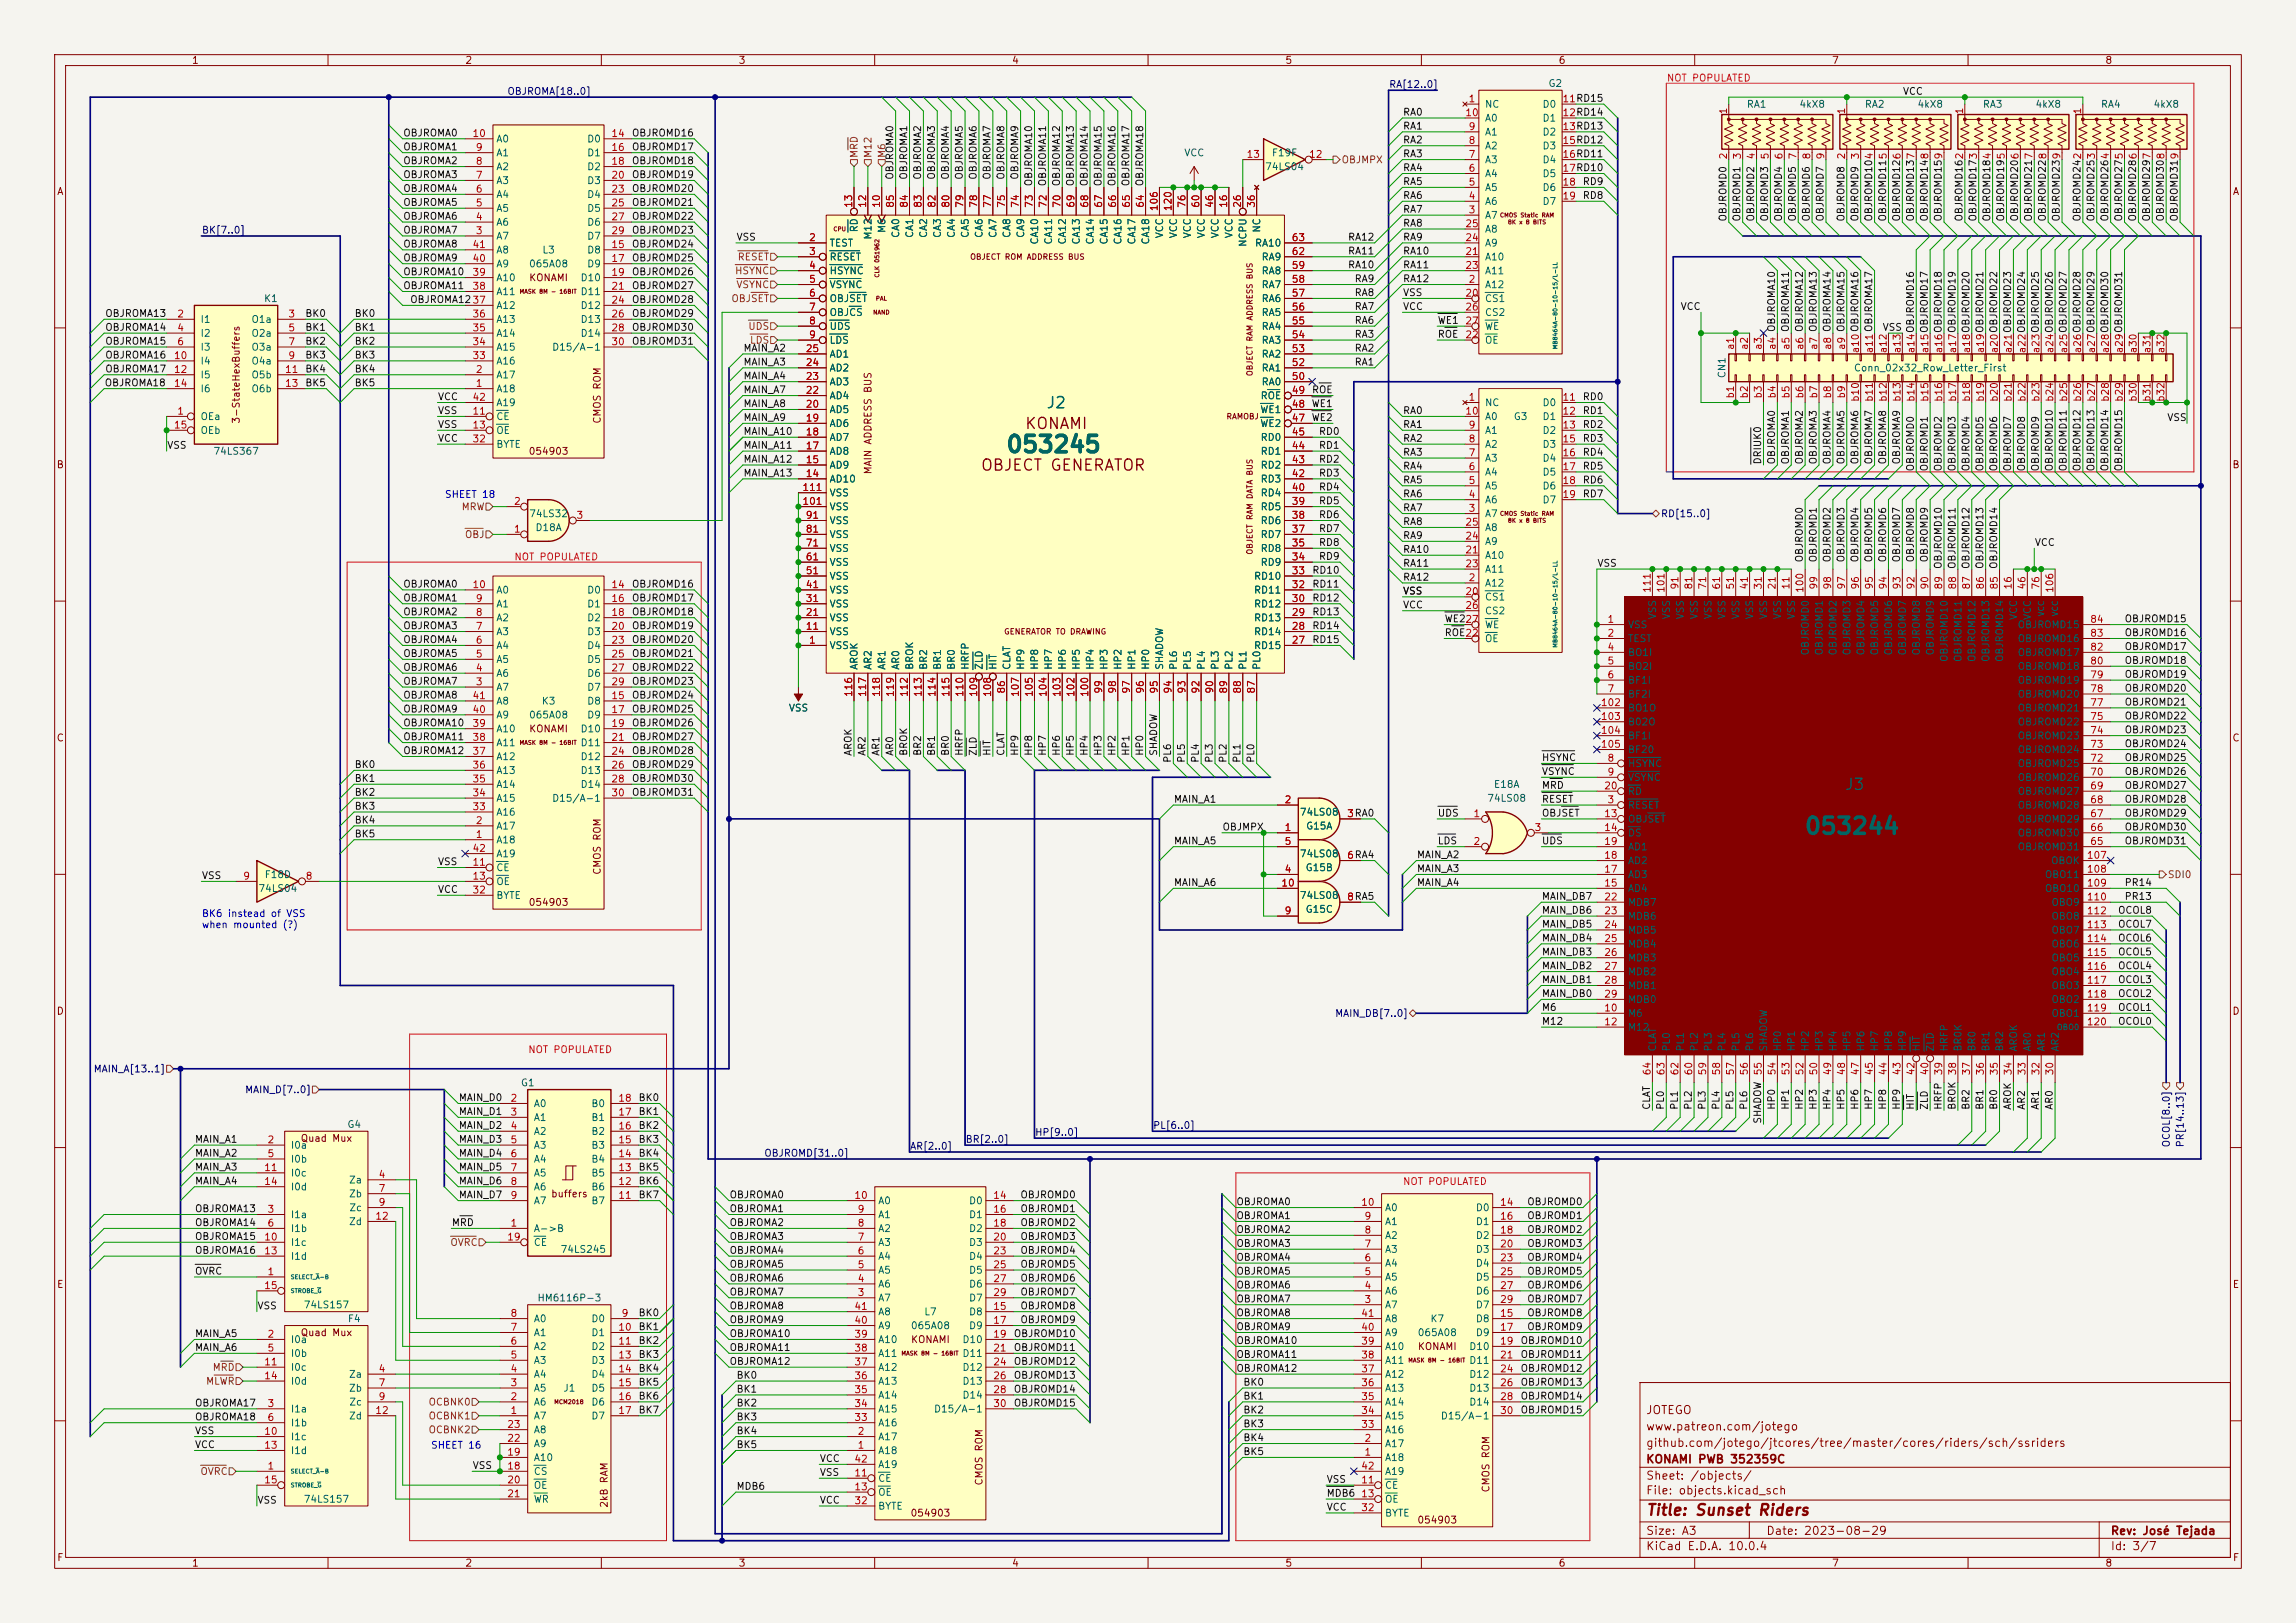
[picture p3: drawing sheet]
<svg xmlns="http://www.w3.org/2000/svg" width="420mm" height="297mm" viewBox="0 0 420 297" stroke-linecap="round" stroke-linejoin="round" font-family="sans-serif">
<defs><g id="words">
<g font-size="3" fill="#006464">
<text x="183.9" y="83.6">053245</text>
<text x="329.9" y="153.4">053244</text>
</g>
<g font-size="2" fill="#006464">
<text x="191.3" y="75.2">J2</text>
<text x="337.3" y="145.1">J3</text>
</g>
<g font-size="2" fill="#840000">
<text x="187.4" y="79">KONAMI</text>
<text x="179.3" y="86.6">OBJECT GENERATOR</text>
<text x="301" y="277.8">Title: Sunset Riders</text>
</g>
<g font-size="1.5" fill="#840000">
<text x="301" y="262.1">www.patreon.com/jotego</text>
<text x="301" y="259.1">JOTEGO</text>
<text x="301" y="268.1">KONAMI PWB 352359C</text>
<text x="301" y="265.1">github.com/jotego/jtcores/tree/master/cores/riders/sch/ssriders</text>
<text x="301" y="273.8">File: objects.kicad_sch</text>
<text x="301" y="271.1">Sheet: /objects/</text>
<text x="301" y="281.2">Size: A3</text>
<text x="323" y="281.2">Date: 2023-08-29</text>
<text x="386" y="281.2">Rev: José Tejada</text>
<text x="301" y="284">KiCad E.D.A. 10.0.4</text>
<text x="386" y="284">Id: 3/7</text>
</g>
<g font-size="1.3" fill="#840000">
<text x="35" y="12">1</text>
<text x="85" y="12">2</text>
<text x="135" y="12">3</text>
<text x="185" y="12">4</text>
<text x="235" y="12">5</text>
<text x="285" y="12">6</text>
<text x="335" y="12">7</text>
<text x="385" y="12">8</text>
<text x="10.3" y="36">A</text>
<text x="408.3" y="36">A</text>
<text x="96.7" y="51.8">KONAMI</text>
<text x="44.2" y="77.6" transform="rotate(-90 44.2 77.6)">3-StateHexBuffers</text>
<text x="110.2" y="77.6" transform="rotate(-90 110.2 77.6)">CMOS ROM</text>
<text x="96.6" y="83.5">054903</text>
<text x="10.3" y="86">B</text>
<text x="159.7" y="86.9" transform="rotate(-90 159.7 86.9)">MAIN ADDRESS BUS</text>
<text x="408.2" y="86">B</text>
<text x="10.3" y="136">C</text>
<text x="96.7" y="134.3">KONAMI</text>
<text x="408.2" y="136">C</text>
<text x="110.2" y="160.2" transform="rotate(-90 110.2 160.2)">CMOS ROM</text>
<text x="96.6" y="166.1">054903</text>
<text x="10.3" y="186">D</text>
<text x="408.2" y="186">D</text>
<text x="54.9" y="209.3">Quad Mux</text>
<text x="100.7" y="219.4">buffers</text>
<text x="10.3" y="236">E</text>
<text x="408.3" y="236">E</text>
<text x="54.9" y="244.8">Quad Mux</text>
<text x="166.5" y="246.1">KONAMI</text>
<text x="259.3" y="247.4">KONAMI</text>
<text x="180" y="271.9" transform="rotate(-90 180 271.9)">CMOS ROM</text>
<text x="272.8" y="273.2" transform="rotate(-90 272.8 273.2)">CMOS ROM</text>
<text x="111.5" y="276" transform="rotate(-90 111.5 276)">2kB RAM</text>
<text x="166.4" y="277.8">054903</text>
<text x="259.2" y="279.1">054903</text>
<text x="10.3" y="286">F</text>
<text x="35" y="287">1</text>
<text x="85" y="287">2</text>
<text x="135" y="287">3</text>
<text x="185" y="287">4</text>
<text x="235" y="287">5</text>
<text x="285" y="287">6</text>
<text x="335" y="287">7</text>
<text x="385" y="287">8</text>
<text x="408.3" y="286">F</text>
</g>
<g font-size="1.3" fill="#000084">
<text x="92.7" y="17.7">OBJROMA[18..0]</text>
<text x="254" y="16.4">RA[12..0]</text>
<text x="36.8" y="43.1">BK[7..0]</text>
<text x="303.7" y="95">RD[15..0]</text>
<text x="244.1" y="186.4">MAIN_DB[7..0]</text>
<text x="17" y="196.6">MAIN_A[13..1]</text>
<text x="44.7" y="200.4">MAIN_D[7..0]</text>
<text x="176.5" y="209.4">BR[2..0]</text>
<text x="189.2" y="208.2">HP[9..0]</text>
<text x="210.8" y="206.9">PL[6..0]</text>
<text x="139.7" y="212">OBJROMD[31..0]</text>
<text x="166.4" y="210.7">AR[2..0]</text>
<text x="397.2" y="210.1" transform="rotate(-90 397.2 210.1)">OCOL[8..0]</text>
<text x="399.8" y="210.1" transform="rotate(-90 399.8 210.1)">PR[14..13]</text>
</g>
<g font-size="1.3" fill="#006464">
<text x="283.1" y="16.2">G2</text>
<text x="271.5" y="20">NC</text>
<text x="271.5" y="22.6">A0</text>
<text x="282.1" y="20">D0</text>
<text x="282.1" y="22.6">D1</text>
<text x="319.4" y="20">RA1</text>
<text x="329" y="20">4kX8</text>
<text x="341" y="20">RA2</text>
<text x="350.6" y="20">4kX8</text>
<text x="362.6" y="20">RA3</text>
<text x="372.2" y="20">4kX8</text>
<text x="384.2" y="20">RA4</text>
<text x="393.8" y="20">4kX8</text>
<text x="90.7" y="28.9">A1</text>
<text x="90.7" y="26.4">A0</text>
<text x="107.3" y="26.4">D0</text>
<text x="107.3" y="28.9">D1</text>
<text x="216.5" y="28.9">VCC</text>
<text x="232.6" y="28.9">F19F</text>
<text x="271.5" y="27.6">A2</text>
<text x="271.5" y="25.1">A1</text>
<text x="282.1" y="25.1">D2</text>
<text x="282.1" y="27.6">D3</text>
<text x="90.7" y="34">A3</text>
<text x="90.7" y="31.5">A2</text>
<text x="107.3" y="31.5">D2</text>
<text x="107.3" y="34">D3</text>
<text x="231.3" y="31.5">74LS04</text>
<text x="271.5" y="35.3">A5</text>
<text x="271.5" y="32.7">A4</text>
<text x="271.5" y="30.2">A3</text>
<text x="282.1" y="30.2">D4</text>
<text x="282.1" y="32.7">D5</text>
<text x="282.1" y="35.3">D6</text>
<text x="90.7" y="41.6">A6</text>
<text x="90.7" y="39.1">A5</text>
<text x="90.7" y="36.5">A4</text>
<text x="107.3" y="36.5">D4</text>
<text x="107.3" y="39.1">D5</text>
<text x="107.3" y="41.6">D6</text>
<text x="271.5" y="40.3">A7</text>
<text x="271.5" y="37.8">A6</text>
<text x="282.1" y="37.8">D7</text>
<text x="90.7" y="44.2">A7</text>
<text x="90.7" y="46.7">A8</text>
<text x="99.1" y="46.7">L3</text>
<text x="107.3" y="46.7">D8</text>
<text x="107.3" y="44.2">D7</text>
<text x="151.6" y="45.4">TEST</text>
<text x="151.6" y="48">RESET</text>
<text x="157.2" y="42.6" transform="rotate(-90 157.2 42.6)">RD</text>
<text x="159.7" y="44" transform="rotate(-90 159.7 44)">M12</text>
<text x="162.3" y="42.7" transform="rotate(-90 162.3 42.7)">M6</text>
<text x="164.8" y="43.6" transform="rotate(-90 164.8 43.6)">CA0</text>
<text x="167.3" y="43.6" transform="rotate(-90 167.3 43.6)">CA1</text>
<text x="169.9" y="43.6" transform="rotate(-90 169.9 43.6)">CA2</text>
<text x="172.4" y="43.6" transform="rotate(-90 172.4 43.6)">CA3</text>
<text x="175" y="43.6" transform="rotate(-90 175 43.6)">CA4</text>
<text x="177.5" y="43.6" transform="rotate(-90 177.5 43.6)">CA5</text>
<text x="180" y="43.6" transform="rotate(-90 180 43.6)">CA6</text>
<text x="182.6" y="43.6" transform="rotate(-90 182.6 43.6)">CA7</text>
<text x="185.1" y="43.6" transform="rotate(-90 185.1 43.6)">CA8</text>
<text x="187.7" y="43.6" transform="rotate(-90 187.7 43.6)">CA9</text>
<text x="190.2" y="44.9" transform="rotate(-90 190.2 44.9)">CA10</text>
<text x="192.7" y="44.9" transform="rotate(-90 192.7 44.9)">CA11</text>
<text x="195.3" y="44.9" transform="rotate(-90 195.3 44.9)">CA12</text>
<text x="197.8" y="44.9" transform="rotate(-90 197.8 44.9)">CA13</text>
<text x="200.4" y="44.9" transform="rotate(-90 200.4 44.9)">CA14</text>
<text x="202.9" y="44.9" transform="rotate(-90 202.9 44.9)">CA15</text>
<text x="205.4" y="44.9" transform="rotate(-90 205.4 44.9)">CA16</text>
<text x="208" y="44.9" transform="rotate(-90 208 44.9)">CA17</text>
<text x="210.5" y="44.9" transform="rotate(-90 210.5 44.9)">CA18</text>
<text x="213.1" y="43.7" transform="rotate(-90 213.1 43.7)">VCC</text>
<text x="215.6" y="43.7" transform="rotate(-90 215.6 43.7)">VCC</text>
<text x="218.1" y="43.7" transform="rotate(-90 218.1 43.7)">VCC</text>
<text x="220.7" y="43.7" transform="rotate(-90 220.7 43.7)">VCC</text>
<text x="223.2" y="43.7" transform="rotate(-90 223.2 43.7)">VCC</text>
<text x="225.8" y="43.7" transform="rotate(-90 225.8 43.7)">VCC</text>
<text x="228.3" y="45.3" transform="rotate(-90 228.3 45.3)">NCPU</text>
<text x="229.5" y="45.4">RA10</text>
<text x="230.7" y="48">RA9</text>
<text x="230.8" y="42.7" transform="rotate(-90 230.8 42.7)">NC</text>
<text x="271.5" y="48">A10</text>
<text x="271.5" y="45.4">A9</text>
<text x="271.5" y="42.9">A8</text>
<text x="90.7" y="51.8">A10</text>
<text x="90.7" y="49.2">A9</text>
<text x="96.7" y="49.2">065A08</text>
<text x="106.1" y="51.8">D10</text>
<text x="107.3" y="49.2">D9</text>
<text x="151.6" y="50.5">HSYNC</text>
<text x="151.6" y="53">VSYNC</text>
<text x="230.7" y="53">RA7</text>
<text x="230.7" y="50.5">RA8</text>
<text x="271.5" y="53">A12</text>
<text x="271.5" y="50.5">A11</text>
<text x="36.6" y="59.4">I1</text>
<text x="45.9" y="59.4">O1a</text>
<text x="48.2" y="55.6">K1</text>
<text x="90.7" y="59.4">A13</text>
<text x="90.7" y="56.9">A12</text>
<text x="90.7" y="54.3">A11</text>
<text x="106.1" y="54.3">D11</text>
<text x="106.1" y="56.9">D12</text>
<text x="106.1" y="59.4">D13</text>
<text x="151.6" y="55.6">OBJSET</text>
<text x="151.6" y="58.1">OBJCS</text>
<text x="230.7" y="58.1">RA5</text>
<text x="230.7" y="55.6">RA6</text>
<text x="271.5" y="55.6">CS1</text>
<text x="271.5" y="58.1">CS2</text>
<text x="36.6" y="61.9">I2</text>
<text x="36.6" y="64.5">I3</text>
<text x="45.9" y="61.9">O2a</text>
<text x="45.9" y="64.5">O3a</text>
<text x="90.7" y="64.5">A15</text>
<text x="90.7" y="61.9">A14</text>
<text x="100.9" y="64.5">D15/A-1</text>
<text x="106.1" y="61.9">D14</text>
<text x="151.6" y="60.7">UDS</text>
<text x="151.6" y="63.2">LDS</text>
<text x="151.6" y="65.7">AD1</text>
<text x="230.7" y="65.7">RA2</text>
<text x="230.7" y="63.2">RA3</text>
<text x="230.7" y="60.7">RA4</text>
<text x="271.5" y="63.2">OE</text>
<text x="271.5" y="60.7">WE</text>
<text x="36.6" y="67">I4</text>
<text x="36.6" y="69.6">I5</text>
<text x="45.9" y="67">O4a</text>
<text x="45.9" y="69.6">O5b</text>
<text x="90.7" y="69.6">A17</text>
<text x="90.7" y="67">A16</text>
<text x="151.6" y="70.8">AD3</text>
<text x="151.6" y="68.3">AD2</text>
<text x="230.7" y="70.8">RA0</text>
<text x="230.7" y="68.3">RA1</text>
<text x="315.9" y="69.3" transform="rotate(-90 315.9 69.3)">CN1</text>
<text x="339" y="68.3">Conn_02x32_Row_Letter_First</text>
<text x="36.6" y="77.2">OEa</text>
<text x="36.6" y="72.1">I6</text>
<text x="45.9" y="72.1">O6b</text>
<text x="90.7" y="72.1">A18</text>
<text x="90.7" y="77.2">CE</text>
<text x="90.7" y="74.6">A19</text>
<text x="151.6" y="75.9">AD5</text>
<text x="151.6" y="73.4">AD4</text>
<text x="230.4" y="75.9">WE1</text>
<text x="230.5" y="73.4">ROE</text>
<text x="271.5" y="74.6">NC</text>
<text x="271.5" y="77.2">A0</text>
<text x="276.8" y="77.2">G3</text>
<text x="282.1" y="74.6">D0</text>
<text x="282.1" y="77.2">D1</text>
<text x="36.6" y="79.7">OEb</text>
<text x="38.9" y="83.5">74LS367</text>
<text x="90.7" y="79.7">OE</text>
<text x="90.7" y="82.3">BYTE</text>
<text x="151.6" y="83.5">AD8</text>
<text x="151.6" y="81">AD7</text>
<text x="151.6" y="78.4">AD6</text>
<text x="230.4" y="78.4">WE2</text>
<text x="230.5" y="83.5">RD1</text>
<text x="230.5" y="81">RD0</text>
<text x="271.5" y="82.3">A2</text>
<text x="271.5" y="79.7">A1</text>
<text x="282.1" y="79.7">D2</text>
<text x="282.1" y="82.3">D3</text>
<text x="151.6" y="88.6">AD10</text>
<text x="151.6" y="86.1">AD9</text>
<text x="230.5" y="88.6">RD3</text>
<text x="230.5" y="86.1">RD2</text>
<text x="271.5" y="89.9">A5</text>
<text x="271.5" y="87.3">A4</text>
<text x="271.5" y="84.8">A3</text>
<text x="282.1" y="84.8">D4</text>
<text x="282.1" y="87.3">D5</text>
<text x="282.1" y="89.9">D6</text>
<text x="96.7" y="95">74LS32</text>
<text x="151.6" y="93.7">VSS</text>
<text x="151.6" y="91.1">VSS</text>
<text x="230.5" y="93.7">RD5</text>
<text x="230.5" y="91.1">RD4</text>
<text x="271.5" y="95">A7</text>
<text x="271.5" y="92.4">A6</text>
<text x="282.1" y="92.4">D7</text>
<text x="97.8" y="97.5">D18A</text>
<text x="151.6" y="101.3">VSS</text>
<text x="151.6" y="98.8">VSS</text>
<text x="151.6" y="96.2">VSS</text>
<text x="230.5" y="101.3">RD8</text>
<text x="230.5" y="98.8">RD7</text>
<text x="230.5" y="96.2">RD6</text>
<text x="271.5" y="100">A9</text>
<text x="271.5" y="97.5">A8</text>
<text x="151.6" y="106.4">VSS</text>
<text x="151.6" y="103.8">VSS</text>
<text x="229.3" y="106.4">RD10</text>
<text x="230.5" y="103.8">RD9</text>
<text x="271.5" y="107.7">A12</text>
<text x="271.5" y="102.6">A10</text>
<text x="271.5" y="105.1">A11</text>
<text x="90.7" y="111.5">A1</text>
<text x="90.7" y="108.9">A0</text>
<text x="107.3" y="108.9">D0</text>
<text x="107.3" y="111.5">D1</text>
<text x="151.6" y="111.5">VSS</text>
<text x="151.6" y="108.9">VSS</text>
<text x="229.3" y="111.5">RD12</text>
<text x="229.3" y="108.9">RD11</text>
<text x="271.5" y="110.2">CS1</text>
<text x="271.5" y="112.7">CS2</text>
<text x="303.2" y="113.4" transform="rotate(-90 303.2 113.4)">VSS</text>
<text x="305.8" y="113.4" transform="rotate(-90 305.8 113.4)">VSS</text>
<text x="308.3" y="113.4" transform="rotate(-90 308.3 113.4)">VSS</text>
<text x="310.9" y="113.4" transform="rotate(-90 310.9 113.4)">VSS</text>
<text x="313.4" y="113.4" transform="rotate(-90 313.4 113.4)">VSS</text>
<text x="315.9" y="113.4" transform="rotate(-90 315.9 113.4)">VSS</text>
<text x="318.5" y="113.4" transform="rotate(-90 318.5 113.4)">VSS</text>
<text x="321" y="113.4" transform="rotate(-90 321 113.4)">VSS</text>
<text x="323.6" y="113.4" transform="rotate(-90 323.6 113.4)">VSS</text>
<text x="326.1" y="113.4" transform="rotate(-90 326.1 113.4)">VSS</text>
<text x="328.6" y="113.4" transform="rotate(-90 328.6 113.4)">VSS</text>
<text x="369.3" y="113.6" transform="rotate(-90 369.3 113.6)">VCC</text>
<text x="371.8" y="113.6" transform="rotate(-90 371.8 113.6)">VCC</text>
<text x="90.7" y="119.1">A4</text>
<text x="90.7" y="116.5">A3</text>
<text x="90.7" y="114">A2</text>
<text x="107.3" y="114">D2</text>
<text x="107.3" y="116.5">D3</text>
<text x="107.3" y="119.1">D4</text>
<text x="151.6" y="119.1">VSS</text>
<text x="151.6" y="116.5">VSS</text>
<text x="151.6" y="114">VSS</text>
<text x="229.3" y="119.1">RD15</text>
<text x="229.3" y="116.5">RD14</text>
<text x="229.3" y="114">RD13</text>
<text x="271.5" y="117.8">OE</text>
<text x="271.5" y="115.3">WE</text>
<text x="297.7" y="115.3">VSS</text>
<text x="297.7" y="117.8">TEST</text>
<text x="369" y="117.8">OBJROMD16</text>
<text x="369" y="115.3">OBJROMD15</text>
<text x="90.7" y="124.2">A6</text>
<text x="90.7" y="121.6">A5</text>
<text x="107.3" y="121.6">D5</text>
<text x="107.3" y="124.2">D6</text>
<text x="157.2" y="122.7" transform="rotate(-90 157.2 122.7)">AROK</text>
<text x="159.7" y="122.7" transform="rotate(-90 159.7 122.7)">AR2</text>
<text x="162.3" y="122.7" transform="rotate(-90 162.3 122.7)">AR1</text>
<text x="164.8" y="122.7" transform="rotate(-90 164.8 122.7)">AR0</text>
<text x="167.3" y="122.7" transform="rotate(-90 167.3 122.7)">BROK</text>
<text x="169.9" y="122.7" transform="rotate(-90 169.9 122.7)">BR2</text>
<text x="172.4" y="122.7" transform="rotate(-90 172.4 122.7)">BR1</text>
<text x="175" y="122.7" transform="rotate(-90 175 122.7)">BR0</text>
<text x="177.5" y="122.7" transform="rotate(-90 177.5 122.7)">HRFP</text>
<text x="180" y="122.7" transform="rotate(-90 180 122.7)">ZLD</text>
<text x="182.6" y="122.7" transform="rotate(-90 182.6 122.7)">HIT</text>
<text x="185.1" y="122.7" transform="rotate(-90 185.1 122.7)">CLAT</text>
<text x="187.7" y="122.7" transform="rotate(-90 187.7 122.7)">HP9</text>
<text x="190.2" y="122.7" transform="rotate(-90 190.2 122.7)">HP8</text>
<text x="192.7" y="122.7" transform="rotate(-90 192.7 122.7)">HP7</text>
<text x="195.3" y="122.7" transform="rotate(-90 195.3 122.7)">HP6</text>
<text x="197.8" y="122.7" transform="rotate(-90 197.8 122.7)">HP5</text>
<text x="200.4" y="122.7" transform="rotate(-90 200.4 122.7)">HP4</text>
<text x="202.9" y="122.7" transform="rotate(-90 202.9 122.7)">HP3</text>
<text x="205.4" y="122.7" transform="rotate(-90 205.4 122.7)">HP2</text>
<text x="208" y="122.7" transform="rotate(-90 208 122.7)">HP1</text>
<text x="210.5" y="122.7" transform="rotate(-90 210.5 122.7)">HP0</text>
<text x="213.1" y="122.7" transform="rotate(-90 213.1 122.7)">SHADOW</text>
<text x="215.6" y="122.7" transform="rotate(-90 215.6 122.7)">PL6</text>
<text x="218.1" y="122.7" transform="rotate(-90 218.1 122.7)">PL5</text>
<text x="220.7" y="122.7" transform="rotate(-90 220.7 122.7)">PL4</text>
<text x="223.2" y="122.7" transform="rotate(-90 223.2 122.7)">PL3</text>
<text x="225.8" y="122.7" transform="rotate(-90 225.8 122.7)">PL2</text>
<text x="228.3" y="122.7" transform="rotate(-90 228.3 122.7)">PL1</text>
<text x="230.8" y="122.7" transform="rotate(-90 230.8 122.7)">PL0</text>
<text x="297.7" y="120.4">BO1I</text>
<text x="297.7" y="122.9">BO2I</text>
<text x="297.7" y="125.4">BF1I</text>
<text x="331.2" y="120" transform="rotate(-90 331.2 120)">OBJROMD0</text>
<text x="333.7" y="120" transform="rotate(-90 333.7 120)">OBJROMD1</text>
<text x="336.3" y="120" transform="rotate(-90 336.3 120)">OBJROMD2</text>
<text x="338.8" y="120" transform="rotate(-90 338.8 120)">OBJROMD3</text>
<text x="341.3" y="120" transform="rotate(-90 341.3 120)">OBJROMD4</text>
<text x="343.9" y="120" transform="rotate(-90 343.9 120)">OBJROMD5</text>
<text x="346.4" y="120" transform="rotate(-90 346.4 120)">OBJROMD6</text>
<text x="349" y="120" transform="rotate(-90 349 120)">OBJROMD7</text>
<text x="351.5" y="120" transform="rotate(-90 351.5 120)">OBJROMD8</text>
<text x="354" y="120" transform="rotate(-90 354 120)">OBJROMD9</text>
<text x="356.6" y="121.2" transform="rotate(-90 356.6 121.2)">OBJROMD10</text>
<text x="359.1" y="121.2" transform="rotate(-90 359.1 121.2)">OBJROMD11</text>
<text x="361.7" y="121.2" transform="rotate(-90 361.7 121.2)">OBJROMD12</text>
<text x="364.2" y="121.2" transform="rotate(-90 364.2 121.2)">OBJROMD13</text>
<text x="366.7" y="121.2" transform="rotate(-90 366.7 121.2)">OBJROMD14</text>
<text x="369" y="125.4">OBJROMD19</text>
<text x="369" y="122.9">OBJROMD18</text>
<text x="369" y="120.4">OBJROMD17</text>
<text x="90.7" y="126.7">A7</text>
<text x="90.7" y="131.8">A9</text>
<text x="90.7" y="129.2">A8</text>
<text x="96.7" y="131.8">065A08</text>
<text x="99" y="129.2">K3</text>
<text x="107.3" y="129.2">D8</text>
<text x="107.3" y="131.8">D9</text>
<text x="107.3" y="126.7">D7</text>
<text x="144.2" y="130.5">VSS</text>
<text x="297.7" y="128">BF2I</text>
<text x="297.7" y="130.5">BO1O</text>
<text x="369" y="130.5">OBJROMD21</text>
<text x="369" y="128">OBJROMD20</text>
<text x="90.7" y="136.9">A11</text>
<text x="90.7" y="134.3">A10</text>
<text x="106.1" y="134.3">D10</text>
<text x="106.1" y="136.9">D11</text>
<text x="297.7" y="133.1">B02O</text>
<text x="297.7" y="135.6">BF1I</text>
<text x="369" y="135.6">OBJROMD23</text>
<text x="369" y="133.1">OBJROMD22</text>
<text x="90.7" y="141.9">A13</text>
<text x="90.7" y="139.4">A12</text>
<text x="106.1" y="139.4">D12</text>
<text x="106.1" y="141.9">D13</text>
<text x="297.7" y="140.7">HSYNC</text>
<text x="297.7" y="143.2">VSYNC</text>
<text x="297.7" y="138.1">BF20</text>
<text x="369" y="143.2">OBJROMD26</text>
<text x="369" y="140.7">OBJROMD25</text>
<text x="369" y="138.1">OBJROMD24</text>
<text x="90.7" y="149.6">A16</text>
<text x="90.7" y="147">A15</text>
<text x="90.7" y="144.5">A14</text>
<text x="100.9" y="147">D15/A-1</text>
<text x="106.1" y="144.5">D14</text>
<text x="237.7" y="149.6">74LS08</text>
<text x="271.9" y="147">74LS08</text>
<text x="273.2" y="144.5">E18A</text>
<text x="297.7" y="148.3">RESET</text>
<text x="297.7" y="145.8">RD</text>
<text x="369" y="148.3">OBJROMD28</text>
<text x="369" y="145.8">OBJROMD27</text>
<text x="90.7" y="154.6">A18</text>
<text x="90.7" y="152.1">A17</text>
<text x="238.8" y="152.1">G15A</text>
<text x="297.7" y="150.8">OBJSET</text>
<text x="297.7" y="153.4">DS</text>
<text x="297.7" y="155.9">AD1</text>
<text x="369" y="155.9">OBJROMD31</text>
<text x="369" y="153.4">OBJROMD30</text>
<text x="369" y="150.8">OBJROMD29</text>
<text x="48.3" y="161">F18D</text>
<text x="90.7" y="159.7">CE</text>
<text x="90.7" y="157.2">A19</text>
<text x="237.7" y="157.2">74LS08</text>
<text x="238.7" y="159.7">G15B</text>
<text x="297.7" y="161">AD3</text>
<text x="297.7" y="158.5">AD2</text>
<text x="373.9" y="161">OBO11</text>
<text x="375.1" y="158.5">OBOK</text>
<text x="47.2" y="163.5">74LS04</text>
<text x="90.7" y="162.3">OE</text>
<text x="90.7" y="164.8">BYTE</text>
<text x="237.7" y="164.8">74LS08</text>
<text x="238.7" y="167.3">G15C</text>
<text x="297.7" y="163.5">AD4</text>
<text x="297.7" y="166.1">MDB7</text>
<text x="373.9" y="163.5">OBO10</text>
<text x="375.1" y="166.1">OBO9</text>
<text x="297.7" y="168.6">MDB6</text>
<text x="297.7" y="171.2">MDB5</text>
<text x="297.7" y="173.7">MDB4</text>
<text x="375.1" y="168.6">OBO8</text>
<text x="375.1" y="171.2">OBO7</text>
<text x="375.1" y="173.7">OBO6</text>
<text x="297.7" y="176.2">MDB3</text>
<text x="297.7" y="178.8">MDB2</text>
<text x="375.1" y="176.2">OBO5</text>
<text x="375.1" y="178.8">OBO4</text>
<text x="297.7" y="181.3">MDB1</text>
<text x="297.7" y="183.9">MDB0</text>
<text x="375.1" y="181.3">OBO3</text>
<text x="375.1" y="183.9">OBO2</text>
<text x="297.7" y="186.4">M6</text>
<text x="297.7" y="188.9">M12</text>
<text x="375.1" y="186.4">OBO1</text>
<text x="303.2" y="192.5" transform="rotate(-90 303.2 192.5)">CLAT</text>
<text x="305.8" y="192.5" transform="rotate(-90 305.8 192.5)">PL0</text>
<text x="308.3" y="192.5" transform="rotate(-90 308.3 192.5)">PL1</text>
<text x="310.9" y="192.5" transform="rotate(-90 310.9 192.5)">PL2</text>
<text x="313.4" y="192.5" transform="rotate(-90 313.4 192.5)">PL3</text>
<text x="315.9" y="192.5" transform="rotate(-90 315.9 192.5)">PL4</text>
<text x="318.5" y="192.5" transform="rotate(-90 318.5 192.5)">PL5</text>
<text x="321" y="192.5" transform="rotate(-90 321 192.5)">PL6</text>
<text x="323.6" y="192.5" transform="rotate(-90 323.6 192.5)">SHADOW</text>
<text x="326.1" y="192.5" transform="rotate(-90 326.1 192.5)">HP0</text>
<text x="328.6" y="192.5" transform="rotate(-90 328.6 192.5)">HP1</text>
<text x="331.2" y="192.5" transform="rotate(-90 331.2 192.5)">HP2</text>
<text x="333.7" y="192.5" transform="rotate(-90 333.7 192.5)">HP3</text>
<text x="336.3" y="192.5" transform="rotate(-90 336.3 192.5)">HP4</text>
<text x="338.8" y="192.5" transform="rotate(-90 338.8 192.5)">HP5</text>
<text x="341.3" y="192.5" transform="rotate(-90 341.3 192.5)">HP6</text>
<text x="343.9" y="192.5" transform="rotate(-90 343.9 192.5)">HP7</text>
<text x="346.4" y="192.5" transform="rotate(-90 346.4 192.5)">HP8</text>
<text x="349" y="192.5" transform="rotate(-90 349 192.5)">HP9</text>
<text x="351.5" y="192.5" transform="rotate(-90 351.5 192.5)">HIT</text>
<text x="354" y="192.5" transform="rotate(-90 354 192.5)">ZLD</text>
<text x="356.6" y="192.5" transform="rotate(-90 356.6 192.5)">HRFP</text>
<text x="359.1" y="192.5" transform="rotate(-90 359.1 192.5)">BR0K</text>
<text x="361.7" y="192.5" transform="rotate(-90 361.7 192.5)">BR0</text>
<text x="364.2" y="192.5" transform="rotate(-90 364.2 192.5)">BR1</text>
<text x="366.7" y="192.5" transform="rotate(-90 366.7 192.5)">BR2</text>
<text x="369.3" y="192.5" transform="rotate(-90 369.3 192.5)">AROK</text>
<text x="371.8" y="192.5" transform="rotate(-90 371.8 192.5)">AR0</text>
<text x="374.4" y="192.5" transform="rotate(-90 374.4 192.5)">AR1</text>
<text x="376.9" y="192.5" transform="rotate(-90 376.9 192.5)">AR2</text>
<text x="95.2" y="199.1">G1</text>
<text x="97.5" y="202.9">A0</text>
<text x="108.1" y="202.9">B0</text>
<text x="63.4" y="206.7">G4</text>
<text x="97.5" y="205.4">A1</text>
<text x="97.5" y="208">A2</text>
<text x="108.1" y="208">B2</text>
<text x="108.1" y="205.4">B1</text>
<text x="53.1" y="210.5">I0a</text>
<text x="53.1" y="213.1">I0b</text>
<text x="53.1" y="215.6">I0c</text>
<text x="97.5" y="210.5">A3</text>
<text x="97.5" y="213.1">A4</text>
<text x="97.5" y="215.6">A5</text>
<text x="108.1" y="215.6">B5</text>
<text x="108.1" y="213.1">B4</text>
<text x="108.1" y="210.5">B3</text>
<text x="53.1" y="218.1">I0d</text>
<text x="63.7" y="216.9">Za</text>
<text x="63.7" y="219.4">Zb</text>
<text x="63.8" y="222">Zc</text>
<text x="97.5" y="218.1">A6</text>
<text x="97.5" y="220.7">A7</text>
<text x="108.1" y="220.7">B7</text>
<text x="108.1" y="218.1">B6</text>
<text x="160.5" y="220.7">A0</text>
<text x="177.1" y="220.7">D0</text>
<text x="253.2" y="222">A0</text>
<text x="269.9" y="222">D0</text>
<text x="53.1" y="223.2">I1a</text>
<text x="53.1" y="225.8">I1b</text>
<text x="63.7" y="224.5">Zd</text>
<text x="97.5" y="225.8">A-&gt;B</text>
<text x="160.5" y="225.8">A2</text>
<text x="160.5" y="223.2">A1</text>
<text x="177.1" y="223.2">D1</text>
<text x="177.1" y="225.8">D2</text>
<text x="253.2" y="227">A2</text>
<text x="253.2" y="224.5">A1</text>
<text x="269.9" y="224.5">D1</text>
<text x="269.9" y="227">D2</text>
<text x="53.1" y="228.3">I1c</text>
<text x="53.1" y="230.8">I1d</text>
<text x="97.5" y="228.3">CE</text>
<text x="102.4" y="229.6">74LS245</text>
<text x="160.5" y="233.4">A5</text>
<text x="160.5" y="230.8">A4</text>
<text x="160.5" y="228.3">A3</text>
<text x="177.1" y="228.3">D3</text>
<text x="177.1" y="230.8">D4</text>
<text x="177.1" y="233.4">D5</text>
<text x="253.2" y="232.1">A4</text>
<text x="253.2" y="229.6">A3</text>
<text x="269.9" y="229.6">D3</text>
<text x="269.9" y="232.1">D4</text>
<text x="55.4" y="239.7">74LS157</text>
<text x="98.2" y="238.5">HM6116P-3</text>
<text x="160.5" y="238.5">A7</text>
<text x="160.5" y="235.9">A6</text>
<text x="177.1" y="235.9">D6</text>
<text x="177.1" y="238.5">D7</text>
<text x="253.2" y="239.7">A7</text>
<text x="253.2" y="237.2">A6</text>
<text x="253.2" y="234.7">A5</text>
<text x="269.9" y="234.7">D5</text>
<text x="269.9" y="237.2">D6</text>
<text x="269.9" y="239.7">D7</text>
<text x="63.5" y="242.3">F4</text>
<text x="97.5" y="244.8">A1</text>
<text x="97.5" y="242.3">A0</text>
<text x="108.1" y="242.3">D0</text>
<text x="108.1" y="244.8">D1</text>
<text x="160.5" y="243.5">A9</text>
<text x="160.5" y="241">A8</text>
<text x="166.5" y="243.5">065A08</text>
<text x="169" y="241">L7</text>
<text x="177.1" y="241">D8</text>
<text x="177.1" y="243.5">D9</text>
<text x="253.2" y="244.8">A9</text>
<text x="253.2" y="242.3">A8</text>
<text x="259.2" y="244.8">065A08</text>
<text x="261.5" y="242.3">K7</text>
<text x="269.9" y="242.3">D8</text>
<text x="269.9" y="244.8">D9</text>
<text x="53.1" y="246.1">I0a</text>
<text x="53.1" y="248.6">I0b</text>
<text x="53.1" y="251.2">I0c</text>
<text x="97.5" y="249.9">A3</text>
<text x="97.5" y="247.4">A2</text>
<text x="108.1" y="247.4">D2</text>
<text x="108.1" y="249.9">D3</text>
<text x="160.5" y="251.2">A12</text>
<text x="160.5" y="248.6">A11</text>
<text x="160.5" y="246.1">A10</text>
<text x="175.9" y="246.1">D10</text>
<text x="175.9" y="248.6">D11</text>
<text x="175.9" y="251.2">D12</text>
<text x="253.2" y="249.9">A11</text>
<text x="253.2" y="247.4">A10</text>
<text x="268.6" y="247.4">D10</text>
<text x="268.6" y="249.9">D11</text>
<text x="53.1" y="253.7">I0d</text>
<text x="63.7" y="252.4">Za</text>
<text x="63.7" y="255">Zb</text>
<text x="63.8" y="257.5">Zc</text>
<text x="97.5" y="257.5">A6</text>
<text x="97.5" y="255">A5</text>
<text x="97.5" y="252.4">A4</text>
<text x="102.9" y="255">J1</text>
<text x="108.1" y="252.4">D4</text>
<text x="108.1" y="255">D5</text>
<text x="108.1" y="257.5">D6</text>
<text x="160.5" y="256.2">A14</text>
<text x="160.5" y="253.7">A13</text>
<text x="175.9" y="253.7">D13</text>
<text x="175.9" y="256.2">D14</text>
<text x="253.2" y="257.5">A14</text>
<text x="253.2" y="255">A13</text>
<text x="253.2" y="252.4">A12</text>
<text x="268.6" y="252.4">D12</text>
<text x="268.6" y="255">D13</text>
<text x="268.6" y="257.5">D14</text>
<text x="53.1" y="258.8">I1a</text>
<text x="53.1" y="261.3">I1b</text>
<text x="53.1" y="263.9">I1c</text>
<text x="63.7" y="260.1">Zd</text>
<text x="97.5" y="260.1">A7</text>
<text x="97.5" y="262.6">A8</text>
<text x="108.1" y="260.1">D7</text>
<text x="160.5" y="263.9">A17</text>
<text x="160.5" y="261.3">A16</text>
<text x="160.5" y="258.8">A15</text>
<text x="170.7" y="258.8">D15/A-1</text>
<text x="253.2" y="262.6">A16</text>
<text x="253.2" y="260.1">A15</text>
<text x="263.4" y="260.1">D15/A-1</text>
<text x="53.1" y="266.4">I1d</text>
<text x="97.5" y="267.7">A10</text>
<text x="97.5" y="265.1">A9</text>
<text x="160.5" y="266.4">A18</text>
<text x="160.5" y="268.9">A19</text>
<text x="253.2" y="267.7">A18</text>
<text x="253.2" y="265.1">A17</text>
<text x="55.4" y="275.3">74LS157</text>
<text x="97.5" y="270.2">CS</text>
<text x="97.5" y="272.8">OE</text>
<text x="97.5" y="275.3">WR</text>
<text x="160.5" y="271.5">CE</text>
<text x="160.5" y="274">OE</text>
<text x="253.2" y="272.8">CE</text>
<text x="253.2" y="275.3">OE</text>
<text x="253.2" y="270.2">A19</text>
<text x="160.5" y="276.6">BYTE</text>
<text x="253.2" y="277.8">BYTE</text>
</g>
<g font-size="1.3" fill="#ff0422">
<text x="304.8" y="15.2">NOT POPULATED</text>
<text x="94" y="102.8">NOT POPULATED</text>
<text x="96.5" y="193">NOT POPULATED</text>
<text x="256.5" y="217.1">NOT POPULATED</text>
</g>
<g font-size="1.3" fill="#0f0f0f">
<text x="348" y="17.7">VCC</text>
<text x="256.5" y="21.5">RA0</text>
<text x="73.7" y="27.8">OBJROMA1</text>
<text x="73.7" y="25.3">OBJROMA0</text>
<text x="115.5" y="25.3">OBJROMD16</text>
<text x="115.5" y="27.8">OBJROMD17</text>
<text x="256.5" y="29.1">RA3</text>
<text x="256.5" y="24">RA1</text>
<text x="256.5" y="26.5">RA2</text>
<text x="73.7" y="30.4">OBJROMA2</text>
<text x="73.7" y="32.9">OBJROMA3</text>
<text x="73.7" y="35.4">OBJROMA4</text>
<text x="115.5" y="32.9">OBJROMD19</text>
<text x="115.5" y="30.4">OBJROMD18</text>
<text x="115.5" y="35.4">OBJROMD20</text>
<text x="163.7" y="33" transform="rotate(-90 163.7 33)">OBJROMA0</text>
<text x="166.2" y="33" transform="rotate(-90 166.2 33)">OBJROMA1</text>
<text x="168.8" y="33" transform="rotate(-90 168.8 33)">OBJROMA2</text>
<text x="171.3" y="33" transform="rotate(-90 171.3 33)">OBJROMA3</text>
<text x="173.9" y="33" transform="rotate(-90 173.9 33)">OBJROMA4</text>
<text x="176.4" y="33" transform="rotate(-90 176.4 33)">OBJROMA5</text>
<text x="178.9" y="33" transform="rotate(-90 178.9 33)">OBJROMA6</text>
<text x="181.5" y="33" transform="rotate(-90 181.5 33)">OBJROMA7</text>
<text x="184" y="33" transform="rotate(-90 184 33)">OBJROMA8</text>
<text x="186.6" y="33" transform="rotate(-90 186.6 33)">OBJROMA9</text>
<text x="189.1" y="34.2" transform="rotate(-90 189.1 34.2)">OBJROMA10</text>
<text x="191.6" y="34.2" transform="rotate(-90 191.6 34.2)">OBJROMA11</text>
<text x="194.2" y="34.2" transform="rotate(-90 194.2 34.2)">OBJROMA12</text>
<text x="196.7" y="34.2" transform="rotate(-90 196.7 34.2)">OBJROMA13</text>
<text x="199.3" y="34.2" transform="rotate(-90 199.3 34.2)">OBJROMA14</text>
<text x="201.8" y="34.2" transform="rotate(-90 201.8 34.2)">OBJROMA15</text>
<text x="204.3" y="34.2" transform="rotate(-90 204.3 34.2)">OBJROMA16</text>
<text x="206.9" y="34.2" transform="rotate(-90 206.9 34.2)">OBJROMA17</text>
<text x="209.4" y="34.2" transform="rotate(-90 209.4 34.2)">OBJROMA18</text>
<text x="256.5" y="34.2">RA5</text>
<text x="256.5" y="31.6">RA4</text>
<text x="289.4" y="34.2">RD9</text>
<text x="73.7" y="40.5">OBJROMA6</text>
<text x="73.7" y="38">OBJROMA5</text>
<text x="115.5" y="40.5">OBJROMD22</text>
<text x="115.5" y="38">OBJROMD21</text>
<text x="256.5" y="39.2">RA7</text>
<text x="256.5" y="36.7">RA6</text>
<text x="256.5" y="41.8">RA8</text>
<text x="289.4" y="36.7">RD8</text>
<text x="316.1" y="40.6" transform="rotate(-90 316.1 40.6)">OBJROMD0</text>
<text x="318.6" y="40.6" transform="rotate(-90 318.6 40.6)">OBJROMD1</text>
<text x="321.2" y="40.6" transform="rotate(-90 321.2 40.6)">OBJROMD2</text>
<text x="323.7" y="40.6" transform="rotate(-90 323.7 40.6)">OBJROMD3</text>
<text x="326.3" y="40.6" transform="rotate(-90 326.3 40.6)">OBJROMD4</text>
<text x="328.8" y="40.6" transform="rotate(-90 328.8 40.6)">OBJROMD5</text>
<text x="331.3" y="40.6" transform="rotate(-90 331.3 40.6)">OBJROMD6</text>
<text x="333.9" y="40.6" transform="rotate(-90 333.9 40.6)">OBJROMD7</text>
<text x="337.7" y="40.6" transform="rotate(-90 337.7 40.6)">OBJROMD8</text>
<text x="340.2" y="40.6" transform="rotate(-90 340.2 40.6)">OBJROMD9</text>
<text x="342.8" y="40.6" transform="rotate(-90 342.8 40.6)">OBJROMD104</text>
<text x="345.3" y="40.6" transform="rotate(-90 345.3 40.6)">OBJROMD115</text>
<text x="347.9" y="40.6" transform="rotate(-90 347.9 40.6)">OBJROMD126</text>
<text x="350.4" y="40.6" transform="rotate(-90 350.4 40.6)">OBJROMD137</text>
<text x="352.9" y="40.6" transform="rotate(-90 352.9 40.6)">OBJROMD148</text>
<text x="355.5" y="40.6" transform="rotate(-90 355.5 40.6)">OBJROMD159</text>
<text x="359.3" y="40.6" transform="rotate(-90 359.3 40.6)">OBJROMD162</text>
<text x="361.8" y="40.6" transform="rotate(-90 361.8 40.6)">OBJROMD173</text>
<text x="364.4" y="40.6" transform="rotate(-90 364.4 40.6)">OBJROMD184</text>
<text x="366.9" y="40.6" transform="rotate(-90 366.9 40.6)">OBJROMD195</text>
<text x="369.4" y="40.6" transform="rotate(-90 369.4 40.6)">OBJROMD206</text>
<text x="372" y="40.6" transform="rotate(-90 372 40.6)">OBJROMD217</text>
<text x="374.5" y="40.6" transform="rotate(-90 374.5 40.6)">OBJROMD228</text>
<text x="377.1" y="40.6" transform="rotate(-90 377.1 40.6)">OBJROMD239</text>
<text x="380.9" y="40.6" transform="rotate(-90 380.9 40.6)">OBJROMD242</text>
<text x="383.4" y="40.6" transform="rotate(-90 383.4 40.6)">OBJROMD253</text>
<text x="386" y="40.6" transform="rotate(-90 386 40.6)">OBJROMD264</text>
<text x="388.5" y="40.6" transform="rotate(-90 388.5 40.6)">OBJROMD275</text>
<text x="391" y="40.6" transform="rotate(-90 391 40.6)">OBJROMD286</text>
<text x="393.6" y="40.6" transform="rotate(-90 393.6 40.6)">OBJROMD297</text>
<text x="396.1" y="40.6" transform="rotate(-90 396.1 40.6)">OBJROMD308</text>
<text x="398.7" y="40.6" transform="rotate(-90 398.7 40.6)">OBJROMD319</text>
<text x="73.7" y="43.1">OBJROMA7</text>
<text x="73.7" y="45.6">OBJROMA8</text>
<text x="115.5" y="45.6">OBJROMD24</text>
<text x="115.5" y="43.1">OBJROMD23</text>
<text x="134.6" y="44.3">VSS</text>
<text x="246.5" y="44.3">RA12</text>
<text x="246.5" y="46.9">RA11</text>
<text x="256.5" y="44.3">RA9</text>
<text x="256.5" y="46.9">RA10</text>
<text x="73.7" y="48.1">OBJROMA9</text>
<text x="73.7" y="50.7">OBJROMA10</text>
<text x="73.7" y="53.2">OBJROMA11</text>
<text x="115.5" y="53.2">OBJROMD27</text>
<text x="115.5" y="50.7">OBJROMD26</text>
<text x="115.5" y="48.1">OBJROMD25</text>
<text x="246.5" y="49.4">RA10</text>
<text x="247.7" y="51.9">RA9</text>
<text x="256.5" y="51.9">RA12</text>
<text x="256.5" y="49.4">RA11</text>
<text x="19.1" y="58.3">OBJROMA13</text>
<text x="55.7" y="58.3">BK0</text>
<text x="64.8" y="58.3">BK0</text>
<text x="74.9" y="55.8">OBJROMA1237</text>
<text x="115.5" y="58.3">OBJROMD29</text>
<text x="115.5" y="55.8">OBJROMD28</text>
<text x="247.7" y="54.5">RA8</text>
<text x="247.7" y="57">RA7</text>
<text x="247.7" y="59.6">RA6</text>
<text x="256.5" y="57">VCC</text>
<text x="256.5" y="54.5">VSS</text>
<text x="262.9" y="59.6">WE1</text>
<text x="307.3" y="57">VCC</text>
<text x="19.1" y="65.9">OBJROMA16</text>
<text x="19.1" y="60.8">OBJROMA14</text>
<text x="19.1" y="63.4">OBJROMA15</text>
<text x="55.7" y="60.8">BK1</text>
<text x="55.7" y="65.9">BK3</text>
<text x="55.7" y="63.4">BK2</text>
<text x="64.8" y="65.9">BK3</text>
<text x="64.8" y="60.8">BK1</text>
<text x="64.8" y="63.4">BK2</text>
<text x="115.5" y="63.4">OBJROMD31</text>
<text x="115.5" y="60.8">OBJROMD30</text>
<text x="135.9" y="64.6">MAIN_A2</text>
<text x="247.7" y="64.6">RA2</text>
<text x="247.7" y="62.1">RA3</text>
<text x="262.9" y="62.1">ROE</text>
<text x="344.3" y="60.8">VSS</text>
<text x="19" y="71">OBJROMA18</text>
<text x="19.1" y="68.5">OBJROMA17</text>
<text x="55.7" y="71">BK5</text>
<text x="55.7" y="68.5">BK4</text>
<text x="64.8" y="71">BK5</text>
<text x="64.8" y="68.5">BK4</text>
<text x="135.9" y="69.7">MAIN_A4</text>
<text x="135.9" y="67.2">MAIN_A3</text>
<text x="247.7" y="67.2">RA1</text>
<text x="80" y="73.5">VCC</text>
<text x="80" y="76.1">VSS</text>
<text x="135.9" y="74.8">MAIN_A8</text>
<text x="135.9" y="72.3">MAIN_A7</text>
<text x="135.9" y="77.3">MAIN_A9</text>
<text x="239.8" y="77.3">WE2</text>
<text x="239.8" y="74.8">WE1</text>
<text x="239.9" y="72.3">ROE</text>
<text x="256.5" y="76.1">RA0</text>
<text x="289.4" y="73.5">RD0</text>
<text x="289.4" y="76.1">RD1</text>
<text x="396.3" y="77.3">VSS</text>
<text x="30.5" y="82.4">VSS</text>
<text x="80" y="81.2">VCC</text>
<text x="80" y="78.6">VSS</text>
<text x="135.9" y="79.9">MAIN_A10</text>
<text x="135.9" y="82.4">MAIN_A11</text>
<text x="241.2" y="79.9">RD0</text>
<text x="241.2" y="82.4">RD1</text>
<text x="256.5" y="83.7">RA3</text>
<text x="256.5" y="81.2">RA2</text>
<text x="256.5" y="78.6">RA1</text>
<text x="289.4" y="78.6">RD2</text>
<text x="289.4" y="83.7">RD4</text>
<text x="289.4" y="81.2">RD3</text>
<text x="135.9" y="87.5">MAIN_A13</text>
<text x="135.9" y="85">MAIN_A12</text>
<text x="241.2" y="87.5">RD3</text>
<text x="241.2" y="85">RD2</text>
<text x="256.5" y="86.2">RA4</text>
<text x="256.5" y="88.8">RA5</text>
<text x="289.4" y="86.2">RD5</text>
<text x="289.4" y="88.8">RD6</text>
<text x="322.5" y="85.1" transform="rotate(-90 322.5 85.1)">DRIUK0</text>
<text x="325" y="85.1" transform="rotate(-90 325 85.1)">OBJROMA0</text>
<text x="327.5" y="85.1" transform="rotate(-90 327.5 85.1)">OBJROMA1</text>
<text x="330.1" y="85.1" transform="rotate(-90 330.1 85.1)">OBJROMA2</text>
<text x="332.6" y="85.1" transform="rotate(-90 332.6 85.1)">OBJROMA3</text>
<text x="335.2" y="85.1" transform="rotate(-90 335.2 85.1)">OBJROMA4</text>
<text x="337.7" y="85.1" transform="rotate(-90 337.7 85.1)">OBJROMA5</text>
<text x="340.2" y="85.1" transform="rotate(-90 340.2 85.1)">OBJROMA6</text>
<text x="342.8" y="85.1" transform="rotate(-90 342.8 85.1)">OBJROMA7</text>
<text x="345.3" y="85.1" transform="rotate(-90 345.3 85.1)">OBJROMA8</text>
<text x="347.9" y="85.1" transform="rotate(-90 347.9 85.1)">OBJROMA9</text>
<text x="350.4" y="86.4" transform="rotate(-90 350.4 86.4)">OBJROMD0</text>
<text x="352.9" y="86.4" transform="rotate(-90 352.9 86.4)">OBJROMD1</text>
<text x="355.5" y="86.4" transform="rotate(-90 355.5 86.4)">OBJROMD2</text>
<text x="358" y="86.4" transform="rotate(-90 358 86.4)">OBJROMD3</text>
<text x="360.6" y="86.4" transform="rotate(-90 360.6 86.4)">OBJROMD4</text>
<text x="363.1" y="86.4" transform="rotate(-90 363.1 86.4)">OBJROMD5</text>
<text x="365.6" y="86.4" transform="rotate(-90 365.6 86.4)">OBJROMD6</text>
<text x="368.2" y="86.4" transform="rotate(-90 368.2 86.4)">OBJROMD7</text>
<text x="370.7" y="86.4" transform="rotate(-90 370.7 86.4)">OBJROMD8</text>
<text x="373.3" y="86.4" transform="rotate(-90 373.3 86.4)">OBJROMD9</text>
<text x="375.8" y="86.4" transform="rotate(-90 375.8 86.4)">OBJROMD10</text>
<text x="378.3" y="86.4" transform="rotate(-90 378.3 86.4)">OBJROMD11</text>
<text x="380.9" y="86.4" transform="rotate(-90 380.9 86.4)">OBJROMD12</text>
<text x="383.4" y="86.4" transform="rotate(-90 383.4 86.4)">OBJROMD13</text>
<text x="386" y="86.4" transform="rotate(-90 386 86.4)">OBJROMD14</text>
<text x="388.5" y="86.4" transform="rotate(-90 388.5 86.4)">OBJROMD15</text>
<text x="241.2" y="92.6">RD5</text>
<text x="241.2" y="90">RD4</text>
<text x="241.2" y="95.1">RD6</text>
<text x="256.5" y="91.3">RA6</text>
<text x="256.5" y="93.9">RA7</text>
<text x="289.4" y="91.3">RD7</text>
<text x="241.2" y="100.2">RD8</text>
<text x="241.2" y="97.7">RD7</text>
<text x="256.5" y="98.9">RA9</text>
<text x="256.5" y="96.4">RA8</text>
<text x="256.5" y="101.5">RA10</text>
<text x="372.1" y="100.2">VCC</text>
<text x="73.7" y="107.8">OBJROMA0</text>
<text x="115.5" y="107.8">OBJROMD16</text>
<text x="239.9" y="107.8">RD11</text>
<text x="239.9" y="105.3">RD10</text>
<text x="241.2" y="102.7">RD9</text>
<text x="256.5" y="104">RA11</text>
<text x="256.5" y="106.6">RA12</text>
<text x="292.1" y="104">VSS</text>
<text x="330.1" y="103" transform="rotate(-90 330.1 103)">OBJROMD0</text>
<text x="332.6" y="103" transform="rotate(-90 332.6 103)">OBJROMD1</text>
<text x="335.2" y="103" transform="rotate(-90 335.2 103)">OBJROMD2</text>
<text x="337.7" y="103" transform="rotate(-90 337.7 103)">OBJROMD3</text>
<text x="340.2" y="103" transform="rotate(-90 340.2 103)">OBJROMD4</text>
<text x="342.8" y="103" transform="rotate(-90 342.8 103)">OBJROMD5</text>
<text x="345.3" y="103" transform="rotate(-90 345.3 103)">OBJROMD6</text>
<text x="347.9" y="103" transform="rotate(-90 347.9 103)">OBJROMD7</text>
<text x="350.4" y="103" transform="rotate(-90 350.4 103)">OBJROMD8</text>
<text x="352.9" y="103" transform="rotate(-90 352.9 103)">OBJROMD9</text>
<text x="355.5" y="104.2" transform="rotate(-90 355.5 104.2)">OBJROMD10</text>
<text x="358" y="104.2" transform="rotate(-90 358 104.2)">OBJROMD11</text>
<text x="360.6" y="104.2" transform="rotate(-90 360.6 104.2)">OBJROMD12</text>
<text x="363.1" y="104.2" transform="rotate(-90 363.1 104.2)">OBJROMD13</text>
<text x="365.6" y="104.2" transform="rotate(-90 365.6 104.2)">OBJROMD14</text>
<text x="73.7" y="110.4">OBJROMA1</text>
<text x="73.7" y="112.9">OBJROMA2</text>
<text x="115.5" y="110.4">OBJROMD17</text>
<text x="115.5" y="112.9">OBJROMD18</text>
<text x="239.9" y="112.9">RD13</text>
<text x="239.9" y="110.4">RD12</text>
<text x="256.5" y="111.6">VCC</text>
<text x="256.5" y="109.1">VSS</text>
<text x="73.7" y="118">OBJROMA4</text>
<text x="73.7" y="115.4">OBJROMA3</text>
<text x="115.5" y="115.4">OBJROMD19</text>
<text x="115.5" y="118">OBJROMD20</text>
<text x="239.9" y="115.4">RD14</text>
<text x="239.9" y="118">RD15</text>
<text x="264.2" y="116.7">ROE22</text>
<text x="264.2" y="114.2">WE227</text>
<text x="388.5" y="116.7">OBJROMD16</text>
<text x="388.5" y="114.2">OBJROMD15</text>
<text x="388.5" y="119.3">OBJROMD17</text>
<text x="73.7" y="123.1">OBJROMA6</text>
<text x="73.7" y="125.6">OBJROMA7</text>
<text x="73.7" y="120.5">OBJROMA5</text>
<text x="115.5" y="125.6">OBJROMD23</text>
<text x="115.5" y="120.5">OBJROMD21</text>
<text x="115.5" y="123.1">OBJROMD22</text>
<text x="388.5" y="121.8">OBJROMD18</text>
<text x="388.5" y="124.3">OBJROMD19</text>
<text x="73.7" y="128.1">OBJROMA8</text>
<text x="73.7" y="130.7">OBJROMA9</text>
<text x="115.5" y="128.1">OBJROMD24</text>
<text x="115.5" y="130.7">OBJROMD25</text>
<text x="388.5" y="126.9">OBJROMD20</text>
<text x="388.5" y="129.4">OBJROMD21</text>
<text x="388.5" y="132">OBJROMD22</text>
<text x="73.7" y="135.8">OBJROMA11</text>
<text x="73.7" y="133.2">OBJROMA10</text>
<text x="115.5" y="133.2">OBJROMD26</text>
<text x="115.5" y="135.8">OBJROMD27</text>
<text x="388.5" y="137">OBJROMD24</text>
<text x="388.5" y="134.5">OBJROMD23</text>
<text x="64.8" y="143.4">BK1</text>
<text x="64.8" y="140.8">BK0</text>
<text x="73.7" y="138.3">OBJROMA12</text>
<text x="115.5" y="143.4">OBJROMD30</text>
<text x="115.5" y="140.8">OBJROMD29</text>
<text x="115.5" y="138.3">OBJROMD28</text>
<text x="156.1" y="138.4" transform="rotate(-90 156.1 138.4)">AROK</text>
<text x="158.6" y="138.4" transform="rotate(-90 158.6 138.4)">AR2</text>
<text x="161.2" y="138.4" transform="rotate(-90 161.2 138.4)">AR1</text>
<text x="163.7" y="138.4" transform="rotate(-90 163.7 138.4)">AR0</text>
<text x="166.2" y="138.4" transform="rotate(-90 166.2 138.4)">BROK</text>
<text x="168.8" y="138.4" transform="rotate(-90 168.8 138.4)">BR2</text>
<text x="171.3" y="138.4" transform="rotate(-90 171.3 138.4)">BR1</text>
<text x="173.9" y="138.4" transform="rotate(-90 173.9 138.4)">BR0</text>
<text x="176.4" y="138.4" transform="rotate(-90 176.4 138.4)">HRFP</text>
<text x="178.9" y="138.4" transform="rotate(-90 178.9 138.4)">ZLD</text>
<text x="181.5" y="138.4" transform="rotate(-90 181.5 138.4)">HIT</text>
<text x="184" y="138.4" transform="rotate(-90 184 138.4)">CLAT</text>
<text x="186.6" y="138.4" transform="rotate(-90 186.6 138.4)">HP9</text>
<text x="189.1" y="138.4" transform="rotate(-90 189.1 138.4)">HP8</text>
<text x="191.6" y="138.4" transform="rotate(-90 191.6 138.4)">HP7</text>
<text x="194.2" y="138.4" transform="rotate(-90 194.2 138.4)">HP6</text>
<text x="196.7" y="138.4" transform="rotate(-90 196.7 138.4)">HP5</text>
<text x="199.3" y="138.4" transform="rotate(-90 199.3 138.4)">HP4</text>
<text x="201.8" y="138.4" transform="rotate(-90 201.8 138.4)">HP3</text>
<text x="204.3" y="138.4" transform="rotate(-90 204.3 138.4)">HP2</text>
<text x="206.9" y="138.4" transform="rotate(-90 206.9 138.4)">HP1</text>
<text x="209.4" y="138.4" transform="rotate(-90 209.4 138.4)">HP0</text>
<text x="212" y="138.4" transform="rotate(-90 212 138.4)">SHADOW</text>
<text x="214.5" y="139.7" transform="rotate(-90 214.5 139.7)">PL6</text>
<text x="217" y="139.7" transform="rotate(-90 217 139.7)">PL5</text>
<text x="219.6" y="139.7" transform="rotate(-90 219.6 139.7)">PL4</text>
<text x="222.1" y="139.7" transform="rotate(-90 222.1 139.7)">PL3</text>
<text x="224.7" y="139.7" transform="rotate(-90 224.7 139.7)">PL2</text>
<text x="227.2" y="139.7" transform="rotate(-90 227.2 139.7)">PL1</text>
<text x="229.7" y="139.7" transform="rotate(-90 229.7 139.7)">PL0</text>
<text x="281.9" y="139.6">HSYNC</text>
<text x="281.9" y="142.1">VSYNC</text>
<text x="388.5" y="139.6">OBJROMD25</text>
<text x="388.5" y="142.1">OBJROMD26</text>
<text x="64.8" y="145.9">BK2</text>
<text x="64.8" y="148.5">BK3</text>
<text x="115.5" y="145.9">OBJROMD31</text>
<text x="214.6" y="147.2">MAIN_A1</text>
<text x="262.9" y="149.7">UDS</text>
<text x="281.9" y="144.7">MRD</text>
<text x="281.9" y="147.2">RESET</text>
<text x="281.9" y="149.7">OBJSET</text>
<text x="388.5" y="147.2">OBJROMD28</text>
<text x="388.5" y="144.7">OBJROMD27</text>
<text x="388.5" y="149.7">OBJROMD29</text>
<text x="64.8" y="153.5">BK5</text>
<text x="64.8" y="151">BK4</text>
<text x="214.6" y="154.8">MAIN_A5</text>
<text x="223.5" y="152.3">OBJMPX</text>
<text x="262.9" y="154.8">LDS</text>
<text x="281.9" y="154.8">UDS</text>
<text x="388.5" y="152.3">OBJROMD30</text>
<text x="388.5" y="154.8">OBJROMD31</text>
<text x="36.8" y="161.2">VSS</text>
<text x="80" y="158.6">VSS</text>
<text x="259.1" y="159.9">MAIN_A3</text>
<text x="259.1" y="157.4">MAIN_A2</text>
<text x="80" y="163.7">VCC</text>
<text x="214.6" y="162.4">MAIN_A6</text>
<text x="259.1" y="162.4">MAIN_A4</text>
<text x="281.9" y="165">MAIN_DB7</text>
<text x="281.9" y="167.5">MAIN_DB6</text>
<text x="387.3" y="167.5">OCOL8</text>
<text x="388.5" y="165">PR13</text>
<text x="388.5" y="162.4">PR14</text>
<text x="281.9" y="172.6">MAIN_DB4</text>
<text x="281.9" y="170.1">MAIN_DB5</text>
<text x="387.3" y="170.1">OCOL7</text>
<text x="387.3" y="172.6">OCOL6</text>
<text x="281.9" y="175.1">MAIN_DB3</text>
<text x="281.9" y="177.7">MAIN_DB2</text>
<text x="387.3" y="175.1">OCOL5</text>
<text x="387.3" y="177.7">OCOL4</text>
<text x="281.9" y="185.3">M6</text>
<text x="281.9" y="180.2">MAIN_DB1</text>
<text x="281.9" y="182.8">MAIN_DB0</text>
<text x="387.3" y="185.3">OCOL1</text>
<text x="387.3" y="182.8">OCOL2</text>
<text x="387.3" y="180.2">OCOL3</text>
<text x="281.9" y="187.8">M12</text>
<text x="387.3" y="187.8">OCOL0</text>
<text x="83.8" y="201.8">MAIN_D0</text>
<text x="116.7" y="201.8">BK0</text>
<text x="302.1" y="203.2" transform="rotate(-90 302.1 203.2)">CLAT</text>
<text x="304.7" y="203.2" transform="rotate(-90 304.7 203.2)">PL0</text>
<text x="307.2" y="203.2" transform="rotate(-90 307.2 203.2)">PL1</text>
<text x="309.8" y="203.2" transform="rotate(-90 309.8 203.2)">PL2</text>
<text x="312.3" y="203.2" transform="rotate(-90 312.3 203.2)">PL3</text>
<text x="314.8" y="203.2" transform="rotate(-90 314.8 203.2)">PL4</text>
<text x="317.4" y="203.2" transform="rotate(-90 317.4 203.2)">PL5</text>
<text x="319.9" y="203.2" transform="rotate(-90 319.9 203.2)">PL6</text>
<text x="325" y="203.2" transform="rotate(-90 325 203.2)">HP0</text>
<text x="327.5" y="203.2" transform="rotate(-90 327.5 203.2)">HP1</text>
<text x="330.1" y="203.2" transform="rotate(-90 330.1 203.2)">HP2</text>
<text x="332.6" y="203.2" transform="rotate(-90 332.6 203.2)">HP3</text>
<text x="335.2" y="203.2" transform="rotate(-90 335.2 203.2)">HP4</text>
<text x="337.7" y="203.2" transform="rotate(-90 337.7 203.2)">HP5</text>
<text x="340.2" y="203.2" transform="rotate(-90 340.2 203.2)">HP6</text>
<text x="342.8" y="203.2" transform="rotate(-90 342.8 203.2)">HP7</text>
<text x="345.3" y="203.2" transform="rotate(-90 345.3 203.2)">HP8</text>
<text x="347.9" y="203.2" transform="rotate(-90 347.9 203.2)">HP9</text>
<text x="350.4" y="203.2" transform="rotate(-90 350.4 203.2)">HIT</text>
<text x="352.9" y="203.2" transform="rotate(-90 352.9 203.2)">ZLD</text>
<text x="355.5" y="203.2" transform="rotate(-90 355.5 203.2)">HRFP</text>
<text x="358" y="203.2" transform="rotate(-90 358 203.2)">BROK</text>
<text x="360.6" y="203.2" transform="rotate(-90 360.6 203.2)">BR2</text>
<text x="363.1" y="203.2" transform="rotate(-90 363.1 203.2)">BR1</text>
<text x="365.6" y="203.2" transform="rotate(-90 365.6 203.2)">BR0</text>
<text x="368.2" y="203.2" transform="rotate(-90 368.2 203.2)">AROK</text>
<text x="370.7" y="203.2" transform="rotate(-90 370.7 203.2)">AR2</text>
<text x="373.3" y="203.2" transform="rotate(-90 373.3 203.2)">AR1</text>
<text x="375.8" y="203.2" transform="rotate(-90 375.8 203.2)">AR0</text>
<text x="35.6" y="209.4">MAIN_A1</text>
<text x="83.8" y="204.3">MAIN_D1</text>
<text x="83.8" y="206.9">MAIN_D2</text>
<text x="83.8" y="209.4">MAIN_D3</text>
<text x="116.7" y="209.4">BK3</text>
<text x="116.7" y="204.3">BK1</text>
<text x="116.7" y="206.9">BK2</text>
<text x="322.5" y="205.7" transform="rotate(-90 322.5 205.7)">SHADOW</text>
<text x="35.6" y="214.5">MAIN_A3</text>
<text x="35.6" y="212">MAIN_A2</text>
<text x="83.8" y="214.5">MAIN_D5</text>
<text x="83.8" y="212">MAIN_D4</text>
<text x="116.7" y="214.5">BK5</text>
<text x="116.7" y="212">BK4</text>
<text x="35.6" y="217">MAIN_A4</text>
<text x="83.8" y="219.6">MAIN_D7</text>
<text x="83.8" y="217">MAIN_D6</text>
<text x="116.7" y="217">BK6</text>
<text x="116.7" y="219.6">BK7</text>
<text x="133.3" y="219.6">OBJROMA0</text>
<text x="186.5" y="219.6">OBJROMD0</text>
<text x="226.1" y="220.9">OBJROMA0</text>
<text x="279.3" y="220.9">OBJROMD0</text>
<text x="35.6" y="222.1">OBJROMA13</text>
<text x="35.6" y="224.7">OBJROMA14</text>
<text x="35.6" y="227.2">OBJROMA15</text>
<text x="82.5" y="224.7">MRD</text>
<text x="133.3" y="222.1">OBJROMA1</text>
<text x="133.3" y="224.7">OBJROMA2</text>
<text x="133.3" y="227.2">OBJROMA3</text>
<text x="186.5" y="222.1">OBJROMD1</text>
<text x="186.5" y="227.2">OBJROMD3</text>
<text x="186.5" y="224.7">OBJROMD2</text>
<text x="226.1" y="225.9">OBJROMA2</text>
<text x="226.1" y="223.4">OBJROMA1</text>
<text x="279.3" y="225.9">OBJROMD2</text>
<text x="279.3" y="223.4">OBJROMD1</text>
<text x="35.6" y="233.6">OVRC</text>
<text x="35.6" y="229.7">OBJROMA16</text>
<text x="133.3" y="232.3">OBJROMA5</text>
<text x="133.3" y="229.7">OBJROMA4</text>
<text x="186.5" y="229.7">OBJROMD4</text>
<text x="186.5" y="232.3">OBJROMD5</text>
<text x="226.1" y="233.6">OBJROMA5</text>
<text x="226.1" y="228.5">OBJROMA3</text>
<text x="226.1" y="231">OBJROMA4</text>
<text x="279.3" y="233.6">OBJROMD5</text>
<text x="279.3" y="231">OBJROMD4</text>
<text x="279.3" y="228.5">OBJROMD3</text>
<text x="47" y="239.9">VSS</text>
<text x="133.3" y="239.9">OBJROMA8</text>
<text x="133.3" y="237.4">OBJROMA7</text>
<text x="133.3" y="234.8">OBJROMA6</text>
<text x="186.5" y="234.8">OBJROMD6</text>
<text x="186.5" y="239.9">OBJROMD8</text>
<text x="186.5" y="237.4">OBJROMD7</text>
<text x="226.1" y="236.1">OBJROMA6</text>
<text x="226.1" y="238.6">OBJROMA7</text>
<text x="279.3" y="238.6">OBJROMD7</text>
<text x="279.3" y="236.1">OBJROMD6</text>
<text x="35.6" y="245">MAIN_A5</text>
<text x="116.7" y="241.2">BK0</text>
<text x="116.7" y="243.7">BK1</text>
<text x="133.3" y="242.4">OBJROMA9</text>
<text x="133.3" y="245">OBJROMA10</text>
<text x="185.3" y="245">OBJROMD10</text>
<text x="186.5" y="242.4">OBJROMD9</text>
<text x="226.1" y="243.7">OBJROMA9</text>
<text x="226.1" y="241.2">OBJROMA8</text>
<text x="279.3" y="243.7">OBJROMD9</text>
<text x="279.3" y="241.2">OBJROMD8</text>
<text x="35.6" y="247.5">MAIN_A6</text>
<text x="116.7" y="246.3">BK2</text>
<text x="116.7" y="251.3">BK4</text>
<text x="116.7" y="248.8">BK3</text>
<text x="133.3" y="250.1">OBJROMA12</text>
<text x="133.3" y="247.5">OBJROMA11</text>
<text x="185.3" y="247.5">OBJROMD11</text>
<text x="185.3" y="250.1">OBJROMD12</text>
<text x="226.1" y="251.3">OBJROMA12</text>
<text x="226.1" y="248.8">OBJROMA11</text>
<text x="226.1" y="246.3">OBJROMA10</text>
<text x="278" y="251.3">OBJROMD12</text>
<text x="278" y="248.8">OBJROMD11</text>
<text x="278" y="246.3">OBJROMD10</text>
<text x="35.6" y="257.7">OBJROMA17</text>
<text x="116.7" y="256.4">BK6</text>
<text x="116.7" y="253.9">BK5</text>
<text x="134.6" y="252.6">BK0</text>
<text x="134.6" y="255.1">BK1</text>
<text x="134.6" y="257.7">BK2</text>
<text x="185.3" y="252.6">OBJROMD13</text>
<text x="185.3" y="257.7">OBJROMD15</text>
<text x="185.3" y="255.1">OBJROMD14</text>
<text x="227.3" y="256.4">BK1</text>
<text x="227.3" y="253.9">BK0</text>
<text x="278" y="253.9">OBJROMD13</text>
<text x="278" y="256.4">OBJROMD14</text>
<text x="35.6" y="260.2">OBJROMA18</text>
<text x="35.6" y="262.8">VSS</text>
<text x="116.7" y="259">BK7</text>
<text x="134.6" y="262.8">BK4</text>
<text x="134.6" y="260.2">BK3</text>
<text x="227.3" y="259">BK2</text>
<text x="227.3" y="261.5">BK3</text>
<text x="278" y="259">OBJROMD15</text>
<text x="35.6" y="265.3">VCC</text>
<text x="86.4" y="269.1">VSS</text>
<text x="134.6" y="265.3">BK5</text>
<text x="149.9" y="267.8">VCC</text>
<text x="227.3" y="264">BK4</text>
<text x="227.3" y="266.6">BK5</text>
<text x="47" y="275.5">VSS</text>
<text x="134.6" y="272.9">MDB6</text>
<text x="149.9" y="270.4">VSS</text>
<text x="149.9" y="275.5">VCC</text>
<text x="242.6" y="271.7">VSS</text>
<text x="242.6" y="274.2">MDB6</text>
<text x="242.6" y="276.7">VCC</text>
</g>
<g font-size="1.3" fill="#a90000">
<text x="267.9" y="21.6">10</text>
<text x="268.5" y="19">1</text>
<text x="285.7" y="19">11RD15</text>
<text x="285.7" y="21.6">12RD14</text>
<text x="316.2" y="21" transform="rotate(-90 316.2 21)">1</text>
<text x="337.8" y="21" transform="rotate(-90 337.8 21)">1</text>
<text x="359.4" y="21" transform="rotate(-90 359.4 21)">1</text>
<text x="381" y="21" transform="rotate(-90 381 21)">1</text>
<text x="86.3" y="25.4">10</text>
<text x="86.9" y="27.9">9</text>
<text x="111.7" y="25.4">14</text>
<text x="111.7" y="27.9">16</text>
<text x="227.9" y="29.2">13</text>
<text x="239.4" y="29.2">12</text>
<text x="268.5" y="29.2">7</text>
<text x="268.5" y="26.6">8</text>
<text x="268.5" y="24.1">9</text>
<text x="285.7" y="24.1">13RD13</text>
<text x="285.7" y="26.6">15RD12</text>
<text x="285.7" y="29.2">16RD11</text>
<text x="316.2" y="29.3" transform="rotate(-90 316.2 29.3)">2</text>
<text x="318.7" y="29.3" transform="rotate(-90 318.7 29.3)">3</text>
<text x="321.3" y="29.3" transform="rotate(-90 321.3 29.3)">4</text>
<text x="323.8" y="29.3" transform="rotate(-90 323.8 29.3)">5</text>
<text x="326.4" y="29.3" transform="rotate(-90 326.4 29.3)">6</text>
<text x="328.9" y="29.3" transform="rotate(-90 328.9 29.3)">7</text>
<text x="331.4" y="29.3" transform="rotate(-90 331.4 29.3)">8</text>
<text x="334" y="29.3" transform="rotate(-90 334 29.3)">9</text>
<text x="337.8" y="29.3" transform="rotate(-90 337.8 29.3)">2</text>
<text x="340.3" y="29.3" transform="rotate(-90 340.3 29.3)">3</text>
<text x="86.9" y="35.5">6</text>
<text x="86.9" y="33">7</text>
<text x="86.9" y="30.5">8</text>
<text x="111.7" y="30.5">18</text>
<text x="111.7" y="33">20</text>
<text x="111.7" y="35.5">23</text>
<text x="268.5" y="34.3">5</text>
<text x="268.5" y="31.7">6</text>
<text x="285.7" y="31.7">17RD10</text>
<text x="285.7" y="34.3">18</text>
<text x="86.9" y="40.6">4</text>
<text x="86.9" y="38.1">5</text>
<text x="111.7" y="38.1">25</text>
<text x="111.7" y="40.6">27</text>
<text x="156.2" y="38.1" transform="rotate(-90 156.2 38.1)">13</text>
<text x="158.7" y="38.1" transform="rotate(-90 158.7 38.1)">12</text>
<text x="161.3" y="38.1" transform="rotate(-90 161.3 38.1)">10</text>
<text x="163.8" y="38.1" transform="rotate(-90 163.8 38.1)">85</text>
<text x="166.3" y="38.1" transform="rotate(-90 166.3 38.1)">84</text>
<text x="168.9" y="38.1" transform="rotate(-90 168.9 38.1)">83</text>
<text x="171.4" y="38.1" transform="rotate(-90 171.4 38.1)">82</text>
<text x="174" y="38.1" transform="rotate(-90 174 38.1)">80</text>
<text x="176.5" y="38.1" transform="rotate(-90 176.5 38.1)">79</text>
<text x="179" y="38.1" transform="rotate(-90 179 38.1)">78</text>
<text x="181.6" y="38.1" transform="rotate(-90 181.6 38.1)">77</text>
<text x="184.1" y="38.1" transform="rotate(-90 184.1 38.1)">75</text>
<text x="186.7" y="38.1" transform="rotate(-90 186.7 38.1)">74</text>
<text x="189.2" y="38.1" transform="rotate(-90 189.2 38.1)">73</text>
<text x="191.7" y="38.1" transform="rotate(-90 191.7 38.1)">72</text>
<text x="194.3" y="38.1" transform="rotate(-90 194.3 38.1)">70</text>
<text x="196.8" y="38.1" transform="rotate(-90 196.8 38.1)">69</text>
<text x="199.4" y="38.1" transform="rotate(-90 199.4 38.1)">68</text>
<text x="201.9" y="38.1" transform="rotate(-90 201.9 38.1)">67</text>
<text x="204.4" y="38.1" transform="rotate(-90 204.4 38.1)">66</text>
<text x="207" y="38.1" transform="rotate(-90 207 38.1)">65</text>
<text x="209.5" y="38.1" transform="rotate(-90 209.5 38.1)">64</text>
<text x="212.1" y="38.7" transform="rotate(-90 212.1 38.7)">106</text>
<text x="214.6" y="38.7" transform="rotate(-90 214.6 38.7)">120</text>
<text x="217.1" y="38.1" transform="rotate(-90 217.1 38.1)">76</text>
<text x="219.7" y="38.1" transform="rotate(-90 219.7 38.1)">60</text>
<text x="222.2" y="38.1" transform="rotate(-90 222.2 38.1)">46</text>
<text x="224.8" y="38.1" transform="rotate(-90 224.8 38.1)">16</text>
<text x="227.3" y="38.1" transform="rotate(-90 227.3 38.1)">26</text>
<text x="229.8" y="38.1" transform="rotate(-90 229.8 38.1)">36</text>
<text x="267.9" y="41.9">25</text>
<text x="268.5" y="39.3">3</text>
<text x="268.5" y="36.8">4</text>
<text x="285.7" y="36.8">19</text>
<text x="86.3" y="45.7">41</text>
<text x="86.9" y="43.2">3</text>
<text x="111.7" y="45.7">15</text>
<text x="111.7" y="43.2">29</text>
<text x="147.9" y="44.4">2</text>
<text x="147.9" y="47">3</text>
<text x="236.2" y="47">62</text>
<text x="236.2" y="44.4">63</text>
<text x="267.9" y="47">21</text>
<text x="267.9" y="44.4">24</text>
<text x="86.3" y="53.3">38</text>
<text x="86.3" y="50.8">39</text>
<text x="86.3" y="48.2">40</text>
<text x="111.7" y="48.2">17</text>
<text x="111.7" y="50.8">19</text>
<text x="111.7" y="53.3">21</text>
<text x="147.9" y="49.5">4</text>
<text x="147.9" y="52">5</text>
<text x="236.2" y="52">58</text>
<text x="236.2" y="49.5">59</text>
<text x="267.9" y="49.5">23</text>
<text x="268.5" y="52">2</text>
<text x="32.3" y="58.4">2</text>
<text x="52.6" y="58.4">3</text>
<text x="86.3" y="58.4">36</text>
<text x="111.7" y="55.9">24</text>
<text x="111.7" y="58.4">26</text>
<text x="147.9" y="54.6">6</text>
<text x="147.9" y="57.1">7</text>
<text x="147.9" y="59.7">8</text>
<text x="236.2" y="59.7">55</text>
<text x="236.2" y="57.1">56</text>
<text x="236.2" y="54.6">57</text>
<text x="267.9" y="54.6">20</text>
<text x="267.9" y="57.1">26</text>
<text x="267.9" y="59.7">27</text>
<text x="32.3" y="60.9">4</text>
<text x="32.3" y="63.5">6</text>
<text x="52.6" y="60.9">5</text>
<text x="52.6" y="63.5">7</text>
<text x="86.3" y="63.5">34</text>
<text x="86.3" y="60.9">35</text>
<text x="111.7" y="60.9">28</text>
<text x="111.7" y="63.5">30</text>
<text x="147.3" y="64.7">25</text>
<text x="147.9" y="62.2">9</text>
<text x="236.2" y="64.7">53</text>
<text x="236.2" y="62.2">54</text>
<text x="267.9" y="62.2">22</text>
<text x="317.5" y="64.1" transform="rotate(-90 317.5 64.1)">a1</text>
<text x="320" y="64.1" transform="rotate(-90 320 64.1)">a2</text>
<text x="322.6" y="64.1" transform="rotate(-90 322.6 64.1)">a3</text>
<text x="325.1" y="64.1" transform="rotate(-90 325.1 64.1)">a4 OBJROMA10</text>
<text x="327.6" y="64.1" transform="rotate(-90 327.6 64.1)">a5 OBJROMA11</text>
<text x="330.2" y="64.1" transform="rotate(-90 330.2 64.1)">a6 OBJROMA12</text>
<text x="332.7" y="64.1" transform="rotate(-90 332.7 64.1)">a7 OBJROMA13</text>
<text x="335.3" y="64.1" transform="rotate(-90 335.3 64.1)">a8 OBJROMA14</text>
<text x="337.8" y="64.1" transform="rotate(-90 337.8 64.1)">a9 OBJROMA15</text>
<text x="340.3" y="64.8" transform="rotate(-90 340.3 64.8)">a10OBJROMA16</text>
<text x="342.9" y="64.8" transform="rotate(-90 342.9 64.8)">a11OBJROMA17</text>
<text x="345.4" y="64.8" transform="rotate(-90 345.4 64.8)">a12</text>
<text x="348" y="64.8" transform="rotate(-90 348 64.8)">a13</text>
<text x="350.5" y="64.8" transform="rotate(-90 350.5 64.8)">a14OBJROMD16</text>
<text x="353" y="64.8" transform="rotate(-90 353 64.8)">a15OBJROMD17</text>
<text x="355.6" y="64.8" transform="rotate(-90 355.6 64.8)">a16OBJROMD18</text>
<text x="358.1" y="64.8" transform="rotate(-90 358.1 64.8)">a17OBJROMD19</text>
<text x="360.7" y="64.8" transform="rotate(-90 360.7 64.8)">a18OBJROMD20</text>
<text x="363.2" y="64.8" transform="rotate(-90 363.2 64.8)">a19OBJROMD21</text>
<text x="365.7" y="64.8" transform="rotate(-90 365.7 64.8)">a20OBJROMD22</text>
<text x="368.3" y="64.8" transform="rotate(-90 368.3 64.8)">a21OBJROMD23</text>
<text x="370.8" y="64.8" transform="rotate(-90 370.8 64.8)">a22OBJROMD24</text>
<text x="373.4" y="64.8" transform="rotate(-90 373.4 64.8)">a23OBJROMD25</text>
<text x="375.9" y="64.8" transform="rotate(-90 375.9 64.8)">a24OBJROMD26</text>
<text x="378.4" y="64.8" transform="rotate(-90 378.4 64.8)">a25OBJROMD27</text>
<text x="381" y="64.8" transform="rotate(-90 381 64.8)">a26OBJROMD28</text>
<text x="383.5" y="64.8" transform="rotate(-90 383.5 64.8)">a27OBJROMD29</text>
<text x="386.1" y="64.8" transform="rotate(-90 386.1 64.8)">a28OBJROMD30</text>
<text x="388.6" y="64.8" transform="rotate(-90 388.6 64.8)">a29OBJROMD31</text>
<text x="391.1" y="64.8" transform="rotate(-90 391.1 64.8)">a30</text>
<text x="393.7" y="64.8" transform="rotate(-90 393.7 64.8)">a31</text>
<text x="396.2" y="64.8" transform="rotate(-90 396.2 64.8)">a32</text>
<text x="31.7" y="66">10</text>
<text x="31.7" y="68.6">12</text>
<text x="31.7" y="71.1">14</text>
<text x="52" y="68.6">11</text>
<text x="52" y="71.1">13</text>
<text x="52.6" y="66">9</text>
<text x="86.3" y="66">33</text>
<text x="86.9" y="71.1">1</text>
<text x="86.9" y="68.6">2</text>
<text x="147.3" y="69.8">23</text>
<text x="147.3" y="67.3">24</text>
<text x="236.2" y="69.8">50</text>
<text x="236.2" y="67.3">52</text>
<text x="32.3" y="76.2">1</text>
<text x="86.3" y="76.2">11</text>
<text x="86.3" y="73.6">42</text>
<text x="147.3" y="77.4">19</text>
<text x="147.3" y="74.9">20</text>
<text x="147.3" y="72.4">22</text>
<text x="236.2" y="77.4">47</text>
<text x="236.2" y="74.9">48</text>
<text x="236.2" y="72.4">49</text>
<text x="267.9" y="76.2">10</text>
<text x="268.5" y="73.6">1</text>
<text x="285.7" y="73.6">11</text>
<text x="285.7" y="76.2">12</text>
<text x="317.5" y="73" transform="rotate(-90 317.5 73)">b1</text>
<text x="320" y="73" transform="rotate(-90 320 73)">b2</text>
<text x="322.6" y="73" transform="rotate(-90 322.6 73)">b3</text>
<text x="325.1" y="73" transform="rotate(-90 325.1 73)">b4</text>
<text x="327.6" y="73" transform="rotate(-90 327.6 73)">b5</text>
<text x="330.2" y="73" transform="rotate(-90 330.2 73)">b6</text>
<text x="332.7" y="73" transform="rotate(-90 332.7 73)">b7</text>
<text x="335.3" y="73" transform="rotate(-90 335.3 73)">b8</text>
<text x="337.8" y="73" transform="rotate(-90 337.8 73)">b9</text>
<text x="340.3" y="73.6" transform="rotate(-90 340.3 73.6)">b10</text>
<text x="342.9" y="73.6" transform="rotate(-90 342.9 73.6)">b11</text>
<text x="345.4" y="73.6" transform="rotate(-90 345.4 73.6)">b12</text>
<text x="348" y="73.6" transform="rotate(-90 348 73.6)">b13</text>
<text x="350.5" y="73.6" transform="rotate(-90 350.5 73.6)">b14</text>
<text x="353" y="73.6" transform="rotate(-90 353 73.6)">b15</text>
<text x="355.6" y="73.6" transform="rotate(-90 355.6 73.6)">b16</text>
<text x="358.1" y="73.6" transform="rotate(-90 358.1 73.6)">b17</text>
<text x="360.7" y="73.6" transform="rotate(-90 360.7 73.6)">b18</text>
<text x="363.2" y="73.6" transform="rotate(-90 363.2 73.6)">b19</text>
<text x="365.7" y="73.6" transform="rotate(-90 365.7 73.6)">b20</text>
<text x="368.3" y="73.6" transform="rotate(-90 368.3 73.6)">b21</text>
<text x="370.8" y="73.6" transform="rotate(-90 370.8 73.6)">b22</text>
<text x="373.4" y="73.6" transform="rotate(-90 373.4 73.6)">b23</text>
<text x="375.9" y="73.6" transform="rotate(-90 375.9 73.6)">b24</text>
<text x="378.4" y="73.6" transform="rotate(-90 378.4 73.6)">b25</text>
<text x="381" y="73.6" transform="rotate(-90 381 73.6)">b26</text>
<text x="383.5" y="73.6" transform="rotate(-90 383.5 73.6)">b27</text>
<text x="386.1" y="73.6" transform="rotate(-90 386.1 73.6)">b28</text>
<text x="388.6" y="73.6" transform="rotate(-90 388.6 73.6)">b29</text>
<text x="391.1" y="73.6" transform="rotate(-90 391.1 73.6)">b30</text>
<text x="393.7" y="73.6" transform="rotate(-90 393.7 73.6)">b31</text>
<text x="396.2" y="73.6" transform="rotate(-90 396.2 73.6)">b32</text>
<text x="31.7" y="78.7">15</text>
<text x="86.3" y="78.7">13</text>
<text x="86.3" y="81.3">32</text>
<text x="147.3" y="82.5">17</text>
<text x="147.3" y="80">18</text>
<text x="236.2" y="82.5">44</text>
<text x="236.2" y="80">45</text>
<text x="268.5" y="83.8">7</text>
<text x="268.5" y="81.3">8</text>
<text x="268.5" y="78.7">9</text>
<text x="285.7" y="78.7">13</text>
<text x="285.7" y="81.3">15</text>
<text x="285.7" y="83.8">16</text>
<text x="147.3" y="87.6">14</text>
<text x="147.3" y="85.1">15</text>
<text x="236.2" y="87.6">42</text>
<text x="236.2" y="85.1">43</text>
<text x="268.5" y="88.9">5</text>
<text x="268.5" y="86.3">6</text>
<text x="285.7" y="86.3">17</text>
<text x="285.7" y="88.9">18</text>
<text x="93.9" y="92.7">2</text>
<text x="105.3" y="95.2">3</text>
<text x="146.7" y="92.7">101</text>
<text x="146.7" y="90.1">111</text>
<text x="147.3" y="95.2">91</text>
<text x="236.2" y="95.2">38</text>
<text x="236.2" y="92.7">39</text>
<text x="236.2" y="90.1">40</text>
<text x="268.5" y="94">3</text>
<text x="268.5" y="91.4">4</text>
<text x="285.7" y="91.4">19</text>
<text x="93.9" y="97.8">1</text>
<text x="147.3" y="100.3">71</text>
<text x="147.3" y="97.8">81</text>
<text x="236.2" y="100.3">35</text>
<text x="236.2" y="97.8">37</text>
<text x="267.9" y="101.6">21</text>
<text x="267.9" y="99">24</text>
<text x="267.9" y="96.5">25</text>
<text x="86.3" y="107.9">10</text>
<text x="111.7" y="107.9">14</text>
<text x="147.3" y="107.9">41</text>
<text x="147.3" y="105.4">51</text>
<text x="147.3" y="102.8">61</text>
<text x="236.2" y="107.9">32</text>
<text x="236.2" y="105.4">33</text>
<text x="236.2" y="102.8">34</text>
<text x="267.9" y="104.1">23</text>
<text x="268.5" y="106.7">2</text>
<text x="307.3" y="108" transform="rotate(-90 307.3 108)">91</text>
<text x="309.9" y="108" transform="rotate(-90 309.9 108)">81</text>
<text x="312.4" y="108" transform="rotate(-90 312.4 108)">71</text>
<text x="314.9" y="108" transform="rotate(-90 314.9 108)">61</text>
<text x="317.5" y="108" transform="rotate(-90 317.5 108)">51</text>
<text x="320" y="108" transform="rotate(-90 320 108)">41</text>
<text x="322.6" y="108" transform="rotate(-90 322.6 108)">31</text>
<text x="325.1" y="108" transform="rotate(-90 325.1 108)">21</text>
<text x="327.6" y="108" transform="rotate(-90 327.6 108)">11</text>
<text x="332.7" y="108" transform="rotate(-90 332.7 108)">99</text>
<text x="335.3" y="108" transform="rotate(-90 335.3 108)">98</text>
<text x="337.8" y="108" transform="rotate(-90 337.8 108)">97</text>
<text x="340.3" y="108" transform="rotate(-90 340.3 108)">96</text>
<text x="342.9" y="108" transform="rotate(-90 342.9 108)">95</text>
<text x="345.4" y="108" transform="rotate(-90 345.4 108)">94</text>
<text x="348" y="108" transform="rotate(-90 348 108)">93</text>
<text x="350.5" y="108" transform="rotate(-90 350.5 108)">92</text>
<text x="353" y="108" transform="rotate(-90 353 108)">90</text>
<text x="355.6" y="108" transform="rotate(-90 355.6 108)">89</text>
<text x="358.1" y="108" transform="rotate(-90 358.1 108)">88</text>
<text x="360.7" y="108" transform="rotate(-90 360.7 108)">87</text>
<text x="363.2" y="108" transform="rotate(-90 363.2 108)">86</text>
<text x="365.7" y="108" transform="rotate(-90 365.7 108)">85</text>
<text x="368.3" y="108" transform="rotate(-90 368.3 108)">16</text>
<text x="370.8" y="108" transform="rotate(-90 370.8 108)">46</text>
<text x="373.4" y="108" transform="rotate(-90 373.4 108)">76</text>
<text x="86.9" y="113">8</text>
<text x="86.9" y="110.5">9</text>
<text x="111.7" y="110.5">16</text>
<text x="111.7" y="113">18</text>
<text x="147.3" y="113">21</text>
<text x="147.3" y="110.5">31</text>
<text x="236.2" y="113">29</text>
<text x="236.2" y="110.5">30</text>
<text x="267.9" y="109.2">20</text>
<text x="267.9" y="111.7">26</text>
<text x="302.2" y="108.6" transform="rotate(-90 302.2 108.6)">111</text>
<text x="304.8" y="108.6" transform="rotate(-90 304.8 108.6)">101</text>
<text x="330.2" y="108.6" transform="rotate(-90 330.2 108.6)">100</text>
<text x="375.9" y="108.6" transform="rotate(-90 375.9 108.6)">106</text>
<text x="86.9" y="118.1">6</text>
<text x="86.9" y="115.5">7</text>
<text x="111.7" y="115.5">20</text>
<text x="111.7" y="118.1">23</text>
<text x="147.3" y="115.5">11</text>
<text x="147.9" y="118.1">1</text>
<text x="236.2" y="118.1">27</text>
<text x="236.2" y="115.5">28</text>
<text x="293.9" y="114.3">1</text>
<text x="293.9" y="116.8">2</text>
<text x="293.9" y="119.4">4</text>
<text x="382.2" y="119.4">82</text>
<text x="382.2" y="116.8">83</text>
<text x="382.2" y="114.3">84</text>
<text x="86.9" y="125.7">3</text>
<text x="86.9" y="123.2">4</text>
<text x="86.9" y="120.6">5</text>
<text x="111.7" y="120.6">25</text>
<text x="111.7" y="123.2">27</text>
<text x="111.7" y="125.7">29</text>
<text x="293.9" y="121.9">5</text>
<text x="293.9" y="124.4">6</text>
<text x="382.2" y="124.4">79</text>
<text x="382.2" y="121.9">80</text>
<text x="86.3" y="130.8">40</text>
<text x="86.3" y="128.2">41</text>
<text x="111.7" y="128.2">15</text>
<text x="111.7" y="130.8">17</text>
<text x="156.2" y="127.6" transform="rotate(-90 156.2 127.6)">116</text>
<text x="158.7" y="127.6" transform="rotate(-90 158.7 127.6)">117</text>
<text x="161.3" y="127.6" transform="rotate(-90 161.3 127.6)">118</text>
<text x="163.8" y="127.6" transform="rotate(-90 163.8 127.6)">119</text>
<text x="166.3" y="127.6" transform="rotate(-90 166.3 127.6)">112</text>
<text x="168.9" y="127.6" transform="rotate(-90 168.9 127.6)">113</text>
<text x="171.4" y="127.6" transform="rotate(-90 171.4 127.6)">114</text>
<text x="174" y="127.6" transform="rotate(-90 174 127.6)">115</text>
<text x="176.5" y="127.6" transform="rotate(-90 176.5 127.6)">110</text>
<text x="179" y="127.6" transform="rotate(-90 179 127.6)">109</text>
<text x="181.6" y="127.6" transform="rotate(-90 181.6 127.6)">108</text>
<text x="184.1" y="127" transform="rotate(-90 184.1 127)">86</text>
<text x="186.7" y="127.6" transform="rotate(-90 186.7 127.6)">107</text>
<text x="189.2" y="127.6" transform="rotate(-90 189.2 127.6)">105</text>
<text x="191.7" y="127.6" transform="rotate(-90 191.7 127.6)">104</text>
<text x="194.3" y="127.6" transform="rotate(-90 194.3 127.6)">103</text>
<text x="196.8" y="127.6" transform="rotate(-90 196.8 127.6)">102</text>
<text x="199.4" y="127.6" transform="rotate(-90 199.4 127.6)">100</text>
<text x="201.9" y="127" transform="rotate(-90 201.9 127)">99</text>
<text x="204.4" y="127" transform="rotate(-90 204.4 127)">98</text>
<text x="207" y="127" transform="rotate(-90 207 127)">97</text>
<text x="209.5" y="127" transform="rotate(-90 209.5 127)">96</text>
<text x="212.1" y="127" transform="rotate(-90 212.1 127)">95</text>
<text x="214.6" y="127" transform="rotate(-90 214.6 127)">94</text>
<text x="217.1" y="127" transform="rotate(-90 217.1 127)">93</text>
<text x="219.7" y="127" transform="rotate(-90 219.7 127)">92</text>
<text x="222.2" y="127" transform="rotate(-90 222.2 127)">90</text>
<text x="224.8" y="127" transform="rotate(-90 224.8 127)">89</text>
<text x="227.3" y="127" transform="rotate(-90 227.3 127)">88</text>
<text x="229.8" y="127" transform="rotate(-90 229.8 127)">87</text>
<text x="292.7" y="129.5">102</text>
<text x="293.9" y="127">7</text>
<text x="382.2" y="129.5">77</text>
<text x="382.2" y="127">78</text>
<text x="86.3" y="135.9">38</text>
<text x="86.3" y="133.3">39</text>
<text x="111.7" y="133.3">19</text>
<text x="111.7" y="135.9">21</text>
<text x="292.7" y="132.1">103</text>
<text x="292.7" y="134.6">104</text>
<text x="292.7" y="137.1">105</text>
<text x="382.2" y="137.1">73</text>
<text x="382.2" y="134.6">74</text>
<text x="382.2" y="132.1">75</text>
<text x="86.3" y="143.5">35</text>
<text x="86.3" y="140.9">36</text>
<text x="86.3" y="138.4">37</text>
<text x="111.7" y="138.4">24</text>
<text x="111.7" y="140.9">26</text>
<text x="111.7" y="143.5">28</text>
<text x="293.9" y="139.7">8</text>
<text x="293.9" y="142.2">9</text>
<text x="382.2" y="142.2">70</text>
<text x="382.2" y="139.7">72</text>
<text x="86.3" y="148.6">33</text>
<text x="86.3" y="146">34</text>
<text x="111.7" y="146">30</text>
<text x="234.9" y="147.3">2</text>
<text x="246.3" y="149.8">3RA0</text>
<text x="246.3" y="149.8">3</text>
<text x="269.4" y="149.8">1</text>
<text x="293.3" y="149.8">13</text>
<text x="293.3" y="144.8">20</text>
<text x="293.9" y="147.3">3</text>
<text x="382.2" y="149.8">67</text>
<text x="382.2" y="147.3">68</text>
<text x="382.2" y="144.8">69</text>
<text x="86.9" y="153.6">1</text>
<text x="86.9" y="151.1">2</text>
<text x="234.9" y="152.4">1</text>
<text x="234.9" y="154.9">5</text>
<text x="269.4" y="154.9">2</text>
<text x="280.6" y="152.4">3</text>
<text x="293.3" y="152.4">14</text>
<text x="293.3" y="154.9">19</text>
<text x="382.2" y="154.9">65</text>
<text x="382.2" y="152.4">66</text>
<text x="44.4" y="161.3">9</text>
<text x="55.8" y="161.3">8</text>
<text x="86.3" y="158.7">11</text>
<text x="86.3" y="161.3">13</text>
<text x="86.3" y="156.2">42</text>
<text x="234.9" y="160">4</text>
<text x="246.3" y="157.5">6RA4</text>
<text x="246.3" y="157.5">6</text>
<text x="293.3" y="160">17</text>
<text x="293.3" y="157.5">18</text>
<text x="381.6" y="157.5">107</text>
<text x="381.6" y="160">108</text>
<text x="86.3" y="163.8">32</text>
<text x="234.3" y="162.5">10</text>
<text x="234.9" y="167.6">9</text>
<text x="246.3" y="165.1">8RA5</text>
<text x="246.3" y="165.1">8</text>
<text x="293.3" y="162.5">15</text>
<text x="293.3" y="165.1">22</text>
<text x="293.3" y="167.6">23</text>
<text x="381.6" y="162.5">109</text>
<text x="381.6" y="165.1">110</text>
<text x="381.6" y="167.6">112</text>
<text x="293.3" y="170.2">24</text>
<text x="293.3" y="172.7">25</text>
<text x="381.6" y="170.2">113</text>
<text x="381.6" y="172.7">114</text>
<text x="293.3" y="175.2">26</text>
<text x="293.3" y="177.8">27</text>
<text x="381.6" y="175.2">115</text>
<text x="381.6" y="177.8">116</text>
<text x="293.3" y="185.4">10</text>
<text x="293.3" y="180.3">28</text>
<text x="293.3" y="182.9">29</text>
<text x="381.6" y="180.3">117</text>
<text x="381.6" y="182.9">118</text>
<text x="381.6" y="185.4">119</text>
<text x="293.3" y="187.9">12</text>
<text x="381.6" y="187.9">120</text>
<text x="302.2" y="196.9" transform="rotate(-90 302.2 196.9)">64</text>
<text x="304.8" y="196.9" transform="rotate(-90 304.8 196.9)">63</text>
<text x="307.3" y="196.9" transform="rotate(-90 307.3 196.9)">62</text>
<text x="309.9" y="196.9" transform="rotate(-90 309.9 196.9)">60</text>
<text x="312.4" y="196.9" transform="rotate(-90 312.4 196.9)">59</text>
<text x="314.9" y="196.9" transform="rotate(-90 314.9 196.9)">58</text>
<text x="317.5" y="196.9" transform="rotate(-90 317.5 196.9)">57</text>
<text x="320" y="196.9" transform="rotate(-90 320 196.9)">56</text>
<text x="322.6" y="196.9" transform="rotate(-90 322.6 196.9)">55</text>
<text x="325.1" y="196.9" transform="rotate(-90 325.1 196.9)">54</text>
<text x="327.6" y="196.9" transform="rotate(-90 327.6 196.9)">53</text>
<text x="330.2" y="196.9" transform="rotate(-90 330.2 196.9)">52</text>
<text x="332.7" y="196.9" transform="rotate(-90 332.7 196.9)">50</text>
<text x="335.3" y="196.9" transform="rotate(-90 335.3 196.9)">49</text>
<text x="337.8" y="196.9" transform="rotate(-90 337.8 196.9)">48</text>
<text x="340.3" y="196.9" transform="rotate(-90 340.3 196.9)">47</text>
<text x="342.9" y="196.9" transform="rotate(-90 342.9 196.9)">45</text>
<text x="345.4" y="196.9" transform="rotate(-90 345.4 196.9)">44</text>
<text x="348" y="196.9" transform="rotate(-90 348 196.9)">43</text>
<text x="350.5" y="196.9" transform="rotate(-90 350.5 196.9)">42</text>
<text x="353" y="196.9" transform="rotate(-90 353 196.9)">40</text>
<text x="355.6" y="196.9" transform="rotate(-90 355.6 196.9)">39</text>
<text x="358.1" y="196.9" transform="rotate(-90 358.1 196.9)">38</text>
<text x="360.7" y="196.9" transform="rotate(-90 360.7 196.9)">37</text>
<text x="363.2" y="196.9" transform="rotate(-90 363.2 196.9)">36</text>
<text x="365.7" y="196.9" transform="rotate(-90 365.7 196.9)">35</text>
<text x="368.3" y="196.9" transform="rotate(-90 368.3 196.9)">34</text>
<text x="370.8" y="196.9" transform="rotate(-90 370.8 196.9)">33</text>
<text x="373.4" y="196.9" transform="rotate(-90 373.4 196.9)">32</text>
<text x="375.9" y="196.9" transform="rotate(-90 375.9 196.9)">30</text>
<text x="93.3" y="201.9">2</text>
<text x="113" y="201.9">18</text>
<text x="48.8" y="209.5">2</text>
<text x="93.3" y="204.4">3</text>
<text x="93.3" y="207">4</text>
<text x="93.3" y="209.5">5</text>
<text x="113" y="209.5">15</text>
<text x="113" y="207">16</text>
<text x="113" y="204.4">17</text>
<text x="48.2" y="214.6">11</text>
<text x="48.8" y="212.1">5</text>
<text x="69.1" y="215.9">4</text>
<text x="93.3" y="212.1">6</text>
<text x="93.3" y="214.6">7</text>
<text x="113" y="214.6">13</text>
<text x="113" y="212.1">14</text>
<text x="48.2" y="217.1">14</text>
<text x="69.1" y="218.4">7</text>
<text x="69.1" y="221">9</text>
<text x="93.3" y="217.1">8</text>
<text x="93.3" y="219.7">9</text>
<text x="113" y="219.7">11</text>
<text x="113" y="217.1">12</text>
<text x="156.2" y="219.7">10</text>
<text x="181.6" y="219.7">14</text>
<text x="248.9" y="221">10</text>
<text x="274.3" y="221">14</text>
<text x="48.2" y="227.3">10</text>
<text x="48.8" y="222.2">3</text>
<text x="48.8" y="224.8">6</text>
<text x="68.5" y="223.5">12</text>
<text x="92.7" y="227.3">19</text>
<text x="93.3" y="224.8">1</text>
<text x="156.8" y="227.3">7</text>
<text x="156.8" y="224.8">8</text>
<text x="156.8" y="222.2">9</text>
<text x="181.6" y="222.2">16</text>
<text x="181.6" y="224.8">18</text>
<text x="181.6" y="227.3">20</text>
<text x="249.5" y="226">8</text>
<text x="249.5" y="223.5">9</text>
<text x="274.3" y="223.5">16</text>
<text x="274.3" y="226">18</text>
<text x="48.2" y="229.8">13</text>
<text x="48.8" y="233.7">1</text>
<text x="156.8" y="232.4">5</text>
<text x="156.8" y="229.8">6</text>
<text x="181.6" y="229.8">23</text>
<text x="181.6" y="232.4">25</text>
<text x="249.5" y="233.7">5</text>
<text x="249.5" y="231.1">6</text>
<text x="249.5" y="228.6">7</text>
<text x="274.3" y="228.6">20</text>
<text x="274.3" y="231.1">23</text>
<text x="274.3" y="233.7">25</text>
<text x="48.2" y="236.2">15</text>
<text x="156.8" y="237.5">3</text>
<text x="156.8" y="234.9">4</text>
<text x="181.6" y="234.9">27</text>
<text x="181.6" y="237.5">29</text>
<text x="249.5" y="238.7">3</text>
<text x="249.5" y="236.2">4</text>
<text x="274.3" y="236.2">27</text>
<text x="274.3" y="238.7">29</text>
<text x="48.8" y="245.1">2</text>
<text x="93.3" y="243.8">7</text>
<text x="93.3" y="241.3">8</text>
<text x="113" y="243.8">10</text>
<text x="113.6" y="241.3">9</text>
<text x="156.2" y="245.1">39</text>
<text x="156.2" y="242.5">40</text>
<text x="156.2" y="240">41</text>
<text x="181.6" y="240">15</text>
<text x="181.6" y="242.5">17</text>
<text x="181.6" y="245.1">19</text>
<text x="248.9" y="243.8">40</text>
<text x="248.9" y="241.3">41</text>
<text x="274.3" y="241.3">15</text>
<text x="274.3" y="243.8">17</text>
<text x="48.2" y="250.2">11</text>
<text x="48.8" y="247.6">5</text>
<text x="69.1" y="251.4">4</text>
<text x="93.3" y="251.4">4</text>
<text x="93.3" y="248.9">5</text>
<text x="93.3" y="246.4">6</text>
<text x="113" y="246.4">11</text>
<text x="113" y="248.9">13</text>
<text x="113" y="251.4">14</text>
<text x="156.2" y="250.2">37</text>
<text x="156.2" y="247.6">38</text>
<text x="181.6" y="247.6">21</text>
<text x="181.6" y="250.2">24</text>
<text x="248.9" y="251.4">37</text>
<text x="248.9" y="248.9">38</text>
<text x="248.9" y="246.4">39</text>
<text x="274.3" y="246.4">19</text>
<text x="274.3" y="248.9">21</text>
<text x="274.3" y="251.4">24</text>
<text x="48.2" y="252.7">14</text>
<text x="48.8" y="257.8">3</text>
<text x="69.1" y="254">7</text>
<text x="69.1" y="256.5">9</text>
<text x="93.3" y="256.5">2</text>
<text x="93.3" y="254">3</text>
<text x="113" y="254">15</text>
<text x="113" y="256.5">16</text>
<text x="156.2" y="257.8">34</text>
<text x="156.2" y="255.2">35</text>
<text x="156.2" y="252.7">36</text>
<text x="181.6" y="252.7">26</text>
<text x="181.6" y="255.2">28</text>
<text x="181.6" y="257.8">30</text>
<text x="248.9" y="256.5">35</text>
<text x="248.9" y="254">36</text>
<text x="274.3" y="254">26</text>
<text x="274.3" y="256.5">28</text>
<text x="48.2" y="262.9">10</text>
<text x="48.8" y="260.3">6</text>
<text x="68.5" y="259.1">12</text>
<text x="92.7" y="261.6">23</text>
<text x="93.3" y="259.1">1</text>
<text x="113" y="259.1">17</text>
<text x="156.2" y="260.3">33</text>
<text x="156.8" y="262.9">2</text>
<text x="248.9" y="261.6">33</text>
<text x="248.9" y="259.1">34</text>
<text x="274.3" y="259.1">30</text>
<text x="48.2" y="265.4">13</text>
<text x="48.8" y="269.2">1</text>
<text x="92.7" y="269.2">18</text>
<text x="92.7" y="266.7">19</text>
<text x="92.7" y="264.1">22</text>
<text x="156.2" y="267.9">42</text>
<text x="156.8" y="265.4">1</text>
<text x="248.9" y="269.2">42</text>
<text x="249.5" y="266.7">1</text>
<text x="249.5" y="264.1">2</text>
<text x="48.2" y="271.8">15</text>
<text x="92.7" y="271.8">20</text>
<text x="92.7" y="274.3">21</text>
<text x="156.2" y="270.5">11</text>
<text x="156.2" y="273">13</text>
<text x="156.2" y="275.6">32</text>
<text x="248.9" y="271.8">11</text>
<text x="248.9" y="274.3">13</text>
<text x="248.9" y="276.8">32</text>
</g>
<g font-size="1.3" fill="#725600">
<text x="157.2" y="29" transform="rotate(-90 157.2 29)">MRD</text>
<text x="159.7" y="29" transform="rotate(-90 159.7 29)">M12</text>
<text x="162.3" y="29" transform="rotate(-90 162.3 29)">M6</text>
<text x="245.3" y="30.2">OBJMPX</text>
<text x="134.8" y="48">RESET</text>
<text x="134.3" y="50.5">HSYNC</text>
<text x="134.6" y="53">VSYNC</text>
<text x="133.7" y="55.6">OBJSET</text>
<text x="136.8" y="60.7">UDS</text>
<text x="137.1" y="63.2">LDS</text>
<text x="84.3" y="93.7">MRW</text>
<text x="84.9" y="98.8">OBJ</text>
<text x="396.4" y="161">SDI0</text>
<text x="82.3" y="228.3">OVRC</text>
<text x="38.8" y="251.2">MRD</text>
<text x="37.6" y="253.7">MLWR</text>
<text x="78.3" y="257.5">OCBNK0</text>
<text x="78.3" y="262.6">OCBNK2</text>
<text x="78.3" y="260.1">OCBNK1</text>
<text x="36.6" y="270.2">OVRC</text>
</g>
<g font-size="1.3" fill="#0000c2">
<text x="81.3" y="91.4">SHEET 18</text>
<text x="36.8" y="168.1">BK6 instead of VSS</text>
<text x="36.8" y="170.2">when mounted (?)</text>
<text x="78.7" y="265.4">SHEET 16</text>
</g>
<g font-size="1" fill="#840000">
<text x="177.4" y="47.8">OBJECT ROM ADDRESS BUS</text>
<text x="229.4" y="68.9" transform="rotate(-90 229.4 68.9)">OBJECT RAM ADDRESS BUS</text>
<text x="224.3" y="77">RAMOBJ</text>
<text x="229.4" y="101.6" transform="rotate(-90 229.4 101.6)">OBJECT RAM DATA BUS</text>
<text x="183.6" y="116.3">GENERATOR TO DRAWING</text>
</g>
<g font-size="1" fill="#006464">
<text x="374.2" y="112.9" transform="rotate(-90 374.2 112.9)">VCC</text>
<text x="376.7" y="112.9" transform="rotate(-90 376.7 112.9)">VCC</text>
<text x="376.1" y="188.7">OBO0</text>
</g>
<g font-size=".8" fill="#840000">
<text x="274.3" y="40">CMOS Static RAM</text>
<text x="275.7" y="41.2">8K x 8 BITS</text>
<text x="152.4" y="42.5">CPU</text>
<text x="95" y="53.9">MASK 8M - 16BIT</text>
<text x="161" y="50.9" transform="rotate(-90 161 50.9)">CLK 051962</text>
<text x="159.6" y="57.7">NAND</text>
<text x="160.1" y="55.2">PAL</text>
<text x="274.3" y="94.6">CMOS Static RAM</text>
<text x="275.7" y="95.8">8K x 8 BITS</text>
<text x="95" y="136.5">MASK 8M - 16BIT</text>
<text x="164.8" y="248.2">MASK 8M - 16BIT</text>
<text x="257.5" y="249.5">MASK 8M - 16BIT</text>
<text x="101.3" y="257.1">MCM2018</text>
</g>
<g font-size=".8" fill="#006464">
<text x="285.1" y="64" transform="rotate(-90 285.1 64)">MB8464A-80-10-15/L-LL</text>
<text x="285.1" y="118.6" transform="rotate(-90 285.1 118.6)">MB8464A-80-10-15/L-LL</text>
<text x="53.1" y="234.3">SELECT_A-B</text>
<text x="53.1" y="236.8">STROBE_G</text>
<text x="53.1" y="269.8">SELECT_A-B</text>
<text x="53.1" y="272.4">STROBE_G</text>
</g>
</g></defs>
<path d="M0 0h420v297h-420z" fill="#f5f4ef" stroke="#f5f4ef" stroke-width=".18"/>
<g fill="none" stroke="#840000" stroke-width=".18">
<path d="M10 10h400v277h-400zM12 12h396v273h-396zM60 10v2M110 10v2M160 10v2M210 10v2M260 10v2M310 10v2M360 10v2M10 60h2M408 60h2M10 110h2"/>
<path d="M408 110h2M10 160h2M408 160h2M10 210h2M408 210h2M300 253h108v32h-108zM10 260h2M300 278.5h108M300 274.5h108M300 268.5h108M320 278.5v3M384 278.5v6.5"/>
<path d="M408 260h2M60 285v2M110 285v2M160 285v2M210 285v2M260 285v2M300 281.5h108M310 285v2M360 285v2"/>
</g>
<path d="M270.5 16.5h15.2v48.3h-15.2z" fill="#ffffc2"/>
<g fill="none" stroke="#840000" stroke-width=".18">
<path d="M267.6 18.7l.8 .7M268 19.1h2.5M268.4 18.7l-.8 .7M270.5 16.5h15.2v48.3h-15.2zM285.7 19.1h2.6M268 39.4h2.5M268 36.8h2.5M268 34.3h2.5M268 31.8h2.5M268 29.2h2.5M268 26.7h2.5M268 24.1h2.5"/>
<path d="M268 21.6h2.5M285.7 36.8h2.6M285.7 34.3h2.6M285.7 31.8h2.6M285.7 29.2h2.6M285.7 26.7h2.6M285.7 24.1h2.6M285.7 21.6h2.6M268 52.1h2.5M268 54.6h1.2M268 47h2.5M268 49.5h2.5"/>
<path d="M268 44.5h2.5M268 41.9h2.5M268 57.2h2.5M268 59.7h1.2M268 62.2h1.2"/>
<circle cx="269.9" cy="54.6" r=".63"/>
<circle cx="269.9" cy="59.7" r=".63"/>
<circle cx="269.9" cy="62.2" r=".63"/>
</g>
<path d="M271.7 53.5h3.4M271.7 58.6h2.3M271.7 61.1h2.2" fill="none" stroke="#006464" stroke-width=".18"/>
<path d="M316.2 64.8h81.3v5.1h-81.3z" fill="#ffffc2"/>
<path d="M316.2 64.8h81.3v5.1h-81.3z" fill="none" stroke="#840000" stroke-width=".25"/>
<g fill="none" stroke="#840000" stroke-width=".18">
<path d="M317.4 64.8h.2v1.2h-.2zM317.4 68.6h.2v1.3h-.2zM317.5 61v3.8M317.5 69.9v3.8M319.9 64.8h.3v1.2h-.3zM319.9 68.6h.3v1.3h-.3zM320 61v3.8M320 69.9v3.8M322.5 64.8h.2v1.2h-.2zM322.5 68.6h.2v1.3h-.2zM322.6 61v3.8M322.6 69.9v3.8"/>
<path d="M325 64.8h.2v1.2h-.2zM325 68.6h.2v1.3h-.2zM325.1 61v3.8M325.1 69.9v3.8M327.5 64.8h.3v1.2h-.3zM327.5 68.6h.3v1.3h-.3zM327.7 61v3.8M327.7 69.9v3.8M330.1 64.8h.2v1.2h-.2zM330.1 68.6h.2v1.3h-.2zM330.2 61v3.8M330.2 69.9v3.8"/>
<path d="M332.6 64.8h.3v1.2h-.3zM332.6 68.6h.3v1.3h-.3zM332.7 61v3.8M332.7 69.9v3.8M335.2 64.8h.2v1.2h-.2zM335.2 68.6h.2v1.3h-.2zM335.3 61v3.8M335.3 69.9v3.8M337.7 64.8h.2v1.2h-.2zM337.7 68.6h.2v1.3h-.2zM337.8 61v3.8M337.8 69.9v3.8"/>
<path d="M340.2 64.8h.3v1.2h-.3zM340.2 68.6h.3v1.3h-.3zM340.4 61v3.8M340.4 69.9v3.8M342.8 64.8h.2v1.2h-.2zM342.8 68.6h.2v1.3h-.2zM342.9 61v3.8M342.9 69.9v3.8M345.3 64.8h.3v1.2h-.3zM345.3 68.6h.3v1.3h-.3zM345.4 61v3.8M345.4 69.9v3.8"/>
<path d="M347.9 64.8h.2v1.2h-.2zM347.9 68.6h.2v1.3h-.2zM348 61v3.8M348 69.9v3.8M350.4 64.8h.2v1.2h-.2zM350.4 68.6h.2v1.3h-.2zM350.5 61v3.8M350.5 69.9v3.8M352.9 64.8h.3v1.2h-.3zM352.9 68.6h.3v1.3h-.3zM353.1 61v3.8M353.1 69.9v3.8"/>
<path d="M355.5 64.8h.2v1.2h-.2zM355.5 68.6h.2v1.3h-.2zM355.6 61v3.8M355.6 69.9v3.8M358 64.8h.3v1.2h-.3zM358 68.6h.3v1.3h-.3zM358.1 61v3.8M358.1 69.9v3.8M360.6 64.8h.2v1.2h-.2zM360.6 68.6h.2v1.3h-.2zM360.7 61v3.8M360.7 69.9v3.8"/>
<path d="M363.1 64.8h.2v1.2h-.2zM363.1 68.6h.2v1.3h-.2zM363.2 61v3.8M363.2 69.9v3.8M365.6 64.8h.3v1.2h-.3zM365.6 68.6h.3v1.3h-.3zM365.8 61v3.8M365.8 69.9v3.8M368.2 64.8h.2v1.2h-.2zM368.2 68.6h.2v1.3h-.2zM368.3 61v3.8M368.3 69.9v3.8"/>
<path d="M370.7 64.8h.3v1.2h-.3zM370.7 68.6h.3v1.3h-.3zM370.8 61v3.8M370.8 69.9v3.8M373.3 64.8h.2v1.2h-.2zM373.3 68.6h.2v1.3h-.2zM373.4 61v3.8M373.4 69.9v3.8M375.8 64.8h.2v1.2h-.2zM375.8 68.6h.2v1.3h-.2zM375.9 61v3.8M375.9 69.9v3.8"/>
<path d="M378.3 64.8h.3v1.2h-.3zM378.3 68.6h.3v1.3h-.3zM378.5 61v3.8M378.5 69.9v3.8M380.9 64.8h.2v1.2h-.2zM380.9 68.6h.2v1.3h-.2zM381 61v3.8M381 69.9v3.8M383.4 64.8h.3v1.2h-.3zM383.4 68.6h.3v1.3h-.3zM383.5 61v3.8M383.5 69.9v3.8"/>
<path d="M386 64.8h.2v1.2h-.2zM386 68.6h.2v1.3h-.2zM386.1 61v3.8M386.1 69.9v3.8M388.5 64.8h.2v1.2h-.2zM388.5 68.6h.2v1.3h-.2zM388.6 61v3.8M388.6 69.9v3.8M391 64.8h.3v1.2h-.3zM391 68.6h.3v1.3h-.3zM391.2 61v3.8M391.2 69.9v3.8"/>
<path d="M393.6 64.8h.2v1.2h-.2zM393.6 68.6h.2v1.3h-.2zM393.7 61v3.8M393.7 69.9v3.8M396.1 64.8h.3v1.2h-.3zM396.1 68.6h.3v1.3h-.3zM396.2 61v3.8M396.2 69.9v3.8"/>
</g>
<path d="M336.5 21h20.4v6.3h-20.4z" fill="#ffffc2"/>
<path d="M336.5 21h20.4v6.3h-20.4z" fill="none" stroke="#840000" stroke-width=".25"/>
<g fill="#840000" stroke="#840000" stroke-width=".18">
<circle cx="337.8" cy="21.8" r=".25"/>
<circle cx="340.4" cy="21.8" r=".25"/>
<circle cx="342.9" cy="21.8" r=".25"/>
<circle cx="345.4" cy="21.8" r=".25"/>
<circle cx="348" cy="21.8" r=".25"/>
<circle cx="350.5" cy="21.8" r=".25"/>
<circle cx="353.1" cy="21.8" r=".25"/>
</g>
<path d="M337.8 19.1v2.5M337.8 29.2v-2.5l-.7-.4 1.5-.6-1.5-.7 1.5-.7-1.5-.7 1.5-.6-.8-.4v-.8h17.8v.8l.8 .4-1.6 .6 1.6 .7-1.6 .7 1.6 .7-1.6 .6 .8 .4v2.5M340.4 21.8v.8l.7 .4-1.5 .6 1.5 .7-1.5 .7 1.5 .7-1.5 .6 .8 .4v2.5M342.9 21.8v.8l.8 .4-1.6 .6 1.6 .7-1.6 .7 1.6 .7-1.6 .6 .8 .4v2.5M345.4 21.8v.8l.8 .4-1.5 .6 1.5 .7-1.5 .7 1.5 .7-1.5 .6 .7 .4v2.5M348 21.8v.8l.7 .4-1.5 .6 1.5 .7-1.5 .7 1.5 .7-1.5 .6 .8 .4v2.5M350.5 21.8v.8l.8 .4-1.5 .6 1.5 .7-1.5 .7 1.5 .7-1.5 .6 .7 .4v2.5M353.1 21.8v.8l.7 .4-1.5 .6 1.5 .7-1.5 .7 1.5 .7-1.5 .6 .8 .4v2.5" fill="none" stroke="#840000" stroke-width=".18"/>
<path d="M379.7 21h20.3v6.3h-20.3z" fill="#ffffc2"/>
<path d="M379.7 21h20.3v6.3h-20.3z" fill="none" stroke="#840000" stroke-width=".25"/>
<g fill="#840000" stroke="#840000" stroke-width=".18">
<circle cx="381" cy="21.8" r=".25"/>
<circle cx="383.5" cy="21.8" r=".25"/>
<circle cx="386.1" cy="21.8" r=".25"/>
<circle cx="388.6" cy="21.8" r=".25"/>
<circle cx="391.2" cy="21.8" r=".25"/>
<circle cx="393.7" cy="21.8" r=".25"/>
<circle cx="396.2" cy="21.8" r=".25"/>
</g>
<path d="M381 19.1v2.5M381 29.2v-2.5l-.8-.4 1.6-.6-1.6-.7 1.6-.7-1.6-.7 1.6-.6-.8-.4v-.8h17.8v.8l.7 .4-1.5 .6 1.5 .7-1.5 .7 1.5 .7-1.5 .6 .8 .4v2.5M383.5 21.8v.8l.8 .4-1.5 .6 1.5 .7-1.5 .7 1.5 .7-1.5 .6 .7 .4v2.5M386.1 21.8v.8l.7 .4-1.5 .6 1.5 .7-1.5 .7 1.5 .7-1.5 .6 .8 .4v2.5M388.6 21.8v.8l.8 .4-1.5 .6 1.5 .7-1.5 .7 1.5 .7-1.5 .6 .7 .4v2.5M391.2 21.8v.8l.7 .4-1.5 .6 1.5 .7-1.5 .7 1.5 .7-1.5 .6 .8 .4v2.5M393.7 21.8v.8l.8 .4-1.6 .6 1.6 .7-1.6 .7 1.6 .7-1.6 .6 .8 .4v2.5M396.2 21.8v.8l.8 .4-1.5 .6 1.5 .7-1.5 .7 1.5 .7-1.5 .6 .7 .4v2.5" fill="none" stroke="#840000" stroke-width=".18"/>
<path d="M315 21h20.3v6.3h-20.3z" fill="#ffffc2"/>
<path d="M315 21h20.3v6.3h-20.3z" fill="none" stroke="#840000" stroke-width=".25"/>
<g fill="#840000" stroke="#840000" stroke-width=".18">
<circle cx="316.2" cy="21.8" r=".25"/>
<circle cx="318.8" cy="21.8" r=".25"/>
<circle cx="321.3" cy="21.8" r=".25"/>
<circle cx="323.8" cy="21.8" r=".25"/>
<circle cx="326.4" cy="21.8" r=".25"/>
<circle cx="328.9" cy="21.8" r=".25"/>
<circle cx="331.5" cy="21.8" r=".25"/>
</g>
<path d="M316.2 19.1v2.5M316.2 29.2v-2.5l-.7-.4 1.5-.6-1.5-.7 1.5-.7-1.5-.7 1.5-.6-.8-.4v-.8h17.8v.8l.8 .4-1.6 .6 1.6 .7-1.6 .7 1.6 .7-1.6 .6 .8 .4v2.5M318.8 21.8v.8l.7 .4-1.5 .6 1.5 .7-1.5 .7 1.5 .7-1.5 .6 .8 .4v2.5M321.3 21.8v.8l.8 .4-1.6 .6 1.6 .7-1.6 .7 1.6 .7-1.6 .6 .8 .4v2.5M323.8 21.8v.8l.8 .4-1.5 .6 1.5 .7-1.5 .7 1.5 .7-1.5 .6 .7 .4v2.5M326.4 21.8v.8l.8 .4-1.6 .6 1.6 .7-1.6 .7 1.6 .7-1.6 .6 .8 .4v2.5M328.9 21.8v.8l.8 .4-1.5 .6 1.5 .7-1.5 .7 1.5 .7-1.5 .6 .7 .4v2.5M331.5 21.8v.8l.7 .4-1.5 .6 1.5 .7-1.5 .7 1.5 .7-1.5 .6 .8 .4v2.5" fill="none" stroke="#840000" stroke-width=".18"/>
<path d="M358.1 21h20.4v6.3h-20.4z" fill="#ffffc2"/>
<path d="M358.1 21h20.4v6.3h-20.4z" fill="none" stroke="#840000" stroke-width=".25"/>
<g fill="#840000" stroke="#840000" stroke-width=".18">
<circle cx="359.4" cy="21.8" r=".25"/>
<circle cx="361.9" cy="21.8" r=".25"/>
<circle cx="364.5" cy="21.8" r=".25"/>
<circle cx="367" cy="21.8" r=".25"/>
<circle cx="369.6" cy="21.8" r=".25"/>
<circle cx="372.1" cy="21.8" r=".25"/>
<circle cx="374.6" cy="21.8" r=".25"/>
</g>
<path d="M359.4 19.1v2.5M359.4 29.2v-2.5l-.8-.4 1.6-.6-1.6-.7 1.6-.7-1.6-.7 1.6-.6-.8-.4v-.8h17.8v.8l.8 .4-1.6 .6 1.6 .7-1.6 .7 1.6 .7-1.6 .6 .8 .4v2.5M361.9 21.8v.8l.8 .4-1.5 .6 1.5 .7-1.5 .7 1.5 .7-1.5 .6 .7 .4v2.5M364.5 21.8v.8l.8 .4-1.6 .6 1.6 .7-1.6 .7 1.6 .7-1.6 .6 .8 .4v2.5M367 21.8v.8l.8 .4-1.5 .6 1.5 .7-1.5 .7 1.5 .7-1.5 .6 .7 .4v2.5M369.6 21.8v.8l.7 .4-1.5 .6 1.5 .7-1.5 .7 1.5 .7-1.5 .6 .8 .4v2.5M372.1 21.8v.8l.8 .4-1.6 .6 1.6 .7-1.6 .7 1.6 .7-1.6 .6 .8 .4v2.5M374.6 21.8v.8l.8 .4-1.5 .6 1.5 .7-1.5 .7 1.5 .7-1.5 .6 .7 .4v2.5" fill="none" stroke="#840000" stroke-width=".18"/>
<path d="M271.8 148.6h3.2M271.8 156.2h3.2" fill="none" stroke="#ffffc2" stroke-width=".18"/>
<g fill="#ffffc2" stroke="#ffffc2" stroke-width=".18">
<path d="M274.4 151l5 1.4a5.2 5.2 0 0 1-4.4 3.8z"/>
<path d="M275 148.6a5.1 5.1 0 0 1 4.4 3.8l-5 1.3z"/>
</g>
<path d="M271.8 148.6h3.2v7.6h-3.2a6.7 6.7 0 0 0 0-7.6z" fill="#ffffc2"/>
<path d="M271.8 148.6h3.2a5.1 5.1 0 0 1 4.4 3.8 5.2 5.2 0 0 1-4.4 3.8h-3.2a6.6 6.6 0 0 0 0-7.6z" fill="none" stroke="#840000" stroke-width=".25"/>
<g fill="none" stroke="#840000" stroke-width=".18">
<path d="M218.4 30.5l-.7 1.3M218.4 30.5l.8 1.3M218.4 30.5v2.5M146 125.7v2.6M268 149.9h3M268 154.9h3M280.7 152.4h2.5"/>
<circle cx="271.7" cy="149.9" r=".63"/>
<circle cx="271.7" cy="154.9" r=".63"/>
<circle cx="280" cy="152.4" r=".63"/>
</g>
<path d="M145.3 127h1.5l-.8 1.3z" fill="#840000" stroke="#840000" stroke-width=".18"/>
<path d="M151.1 39.4h83.8v83.8h-83.8z" fill="#ffffc2"/>
<g fill="none" stroke="#840000" stroke-width=".18">
<path d="M151.1 39.4h83.8v83.8h-83.8zM156.2 34.3v3.8M158.1 39.4l.6 1.2 .7-1.2M158.7 34.3v5.1M160.7 39.4l.6 1.2 .6-1.2M161.3 34.3v5.1M163.8 34.3v5.1M166.4 34.3v5.1M168.9 34.3v5.1M171.4 34.3v5.1M174 34.3v5.1M176.5 34.3v5.1"/>
<path d="M179.1 34.3v5.1M181.6 34.3v5.1M184.1 34.3v5.1M186.7 34.3v5.1M189.2 34.3v5.1M191.8 34.3v5.1M194.3 34.3v5.1M196.8 34.3v5.1M199.4 34.3v5.1M201.9 34.3v5.1M204.5 34.3v5.1M207 34.3v5.1"/>
<path d="M209.5 34.3v5.1M212.1 34.3v5.1M214.6 34.3v5.1M217.2 34.3v5.1M219.7 34.3v5.1M222.2 34.3v5.1M224.8 34.3v5.1M227.3 34.3v3.8M229.5 33.9l.8 .8M229.9 34.3v5.1M230.3 33.9l-.8 .8M146 44.5h5.1"/>
<path d="M146 47h3.9M146 49.5h3.9M146 52.1h3.9M146 54.6h3.9M146 57.2h3.9M146 59.7h3.9M234.9 44.5h5.1M234.9 47h5.1M234.9 49.5h5.1M234.9 52.1h5.1M234.9 54.6h5.1M234.9 57.2h5.1"/>
<path d="M234.9 59.7h5.1M146 62.2h3.9M146 77.5h5.1M146 74.9h5.1M146 72.4h5.1M146 69.9h5.1M146 67.3h5.1M146 64.8h5.1M234.9 62.2h5.1M234.9 69.9h5.1M234.9 67.3h5.1M234.9 64.8h5.1"/>
<path d="M236.2 77.5h3.8M236.2 74.9h3.8M236.2 72.4h3.8M146 87.6h5.1M146 85.1h5.1M146 82.6h5.1M146 80h5.1M146 97.8h5.1M146 95.3h5.1M146 92.7h5.1M146 90.2h5.1M234.9 87.6h5.1"/>
<path d="M234.9 85.1h5.1M234.9 82.6h5.1M234.9 80h5.1M234.9 97.8h5.1M234.9 95.3h5.1M234.9 92.7h5.1M234.9 90.2h5.1M146 118.1h5.1M146 115.6h5.1M146 113h5.1M146 110.5h5.1M146 108h5.1"/>
<path d="M146 105.4h5.1M146 102.9h5.1M146 100.3h5.1M234.9 118.1h5.1M234.9 115.6h5.1M234.9 113h5.1M234.9 110.5h5.1M234.9 108h5.1M234.9 105.4h5.1M234.9 102.9h5.1M234.9 100.3h5.1M156.2 123.2v5.1"/>
<path d="M158.7 123.2v5.1M161.3 123.2v5.1M163.8 123.2v5.1M166.4 123.2v5.1M168.9 123.2v5.1M171.4 123.2v5.1M174 123.2v5.1M176.5 123.2v5.1M179.1 124.5v3.8M181.6 124.5v3.8M184.1 123.2v5.1M186.7 123.2v5.1"/>
<path d="M189.2 123.2v5.1M191.8 123.2v5.1M194.3 123.2v5.1M196.8 123.2v5.1M199.4 123.2v5.1M201.9 123.2v5.1M204.5 123.2v5.1M207 123.2v5.1M209.5 123.2v5.1M212.1 123.2v5.1M214.6 123.2v5.1M217.2 123.2v5.1"/>
<path d="M219.7 123.2v5.1M222.2 123.2v5.1M224.8 123.2v5.1M227.3 123.2v5.1M229.9 123.2v5.1"/>
<circle cx="156.2" cy="38.7" r=".63"/>
<circle cx="227.3" cy="38.7" r=".63"/>
<circle cx="150.5" cy="57.1" r=".63"/>
<circle cx="150.5" cy="59.7" r=".63"/>
<circle cx="150.5" cy="47" r=".63"/>
<circle cx="150.5" cy="52.1" r=".63"/>
<circle cx="150.5" cy="49.5" r=".63"/>
<circle cx="150.5" cy="54.6" r=".63"/>
<circle cx="150.5" cy="62.2" r=".63"/>
<circle cx="235.6" cy="72.4" r=".63"/>
<circle cx="235.6" cy="74.9" r=".63"/>
<circle cx="235.6" cy="77.5" r=".63"/>
<circle cx="179.1" cy="123.8" r=".63"/>
<circle cx="181.6" cy="123.8" r=".63"/>
</g>
<g fill="none" stroke="#006464" stroke-width=".18">
<path d="M151.8 45.9h5.5M151.8 48.4h5.9M151.8 51h5.7M151.8 58.6h3.5M155.1 40.2v2.3M155.3 53.5h3.1M155.3 56h2.3M151.8 61.1h3.2M230.6 76.4h2.3M230.6 73.8h2.3M231.9 71.3h2.2M178 119.3v3.3"/>
<path d="M180.5 119.9v2.7"/>
</g>
<path d="M252.7 218.4h20.3v61h-20.3z" fill="#ffffc2"/>
<g fill="none" stroke="#840000" stroke-width=".18">
<path d="M252.7 218.4h20.3v61h-20.3zM247.6 238.8h5.1M247.6 236.2h5.1M247.6 233.7h5.1M247.6 231.1h5.1M247.6 228.6h5.1M247.6 226.1h5.1M247.6 223.5h5.1M247.6 221h5.1M273 238.8h5.1M273 236.2h5.1M273 233.7h5.1"/>
<path d="M273 231.1h5.1M273 228.6h5.1M273 226.1h5.1M273 223.5h5.1M273 221h5.1M247.6 241.3h5.1M247.6 243.8h5.1M247.6 246.4h5.1M247.6 248.9h5.1M247.6 251.5h5.1M247.6 254h5.1M247.6 256.5h5.1"/>
<path d="M247.6 259.1h5.1M273 241.3h5.1M273 243.8h5.1M273 246.4h5.1M273 248.9h5.1M273 251.5h5.1M273 254h5.1M273 256.5h5.1M273 259.1h5.1M247.6 266.7h5.1M247.6 264.2h5.1M247.6 271.8h3.9"/>
<path d="M247.6 274.3h3.9M247.6 276.9h5.1M247.6 261.6h5.1M247.6 269.2h5.1"/>
<circle cx="252.1" cy="271.8" r=".63"/>
<circle cx="252.1" cy="274.3" r=".63"/>
</g>
<path d="M253.4 270.7h2.1M253.4 273.2h2.2" fill="none" stroke="#006464" stroke-width=".18"/>
<path d="M52.1 242.6h15.2v33h-15.2z" fill="#ffffc2"/>
<g fill="none" stroke="#840000" stroke-width=".18">
<path d="M47 245.1h5.1M47 257.8h5.1M47 247.6h5.1M47 250.2h5.1M47 252.7h5.1M52.1 242.6h15.2v33h-15.2zM67.3 251.5h5.1M67.3 254h5.1M67.3 256.5h5.1M67.3 259.1h5.1M47 269.2h5.1M47 260.3h5.1"/>
<path d="M47 262.9h5.1M47 265.4h5.1M47 271.8h3.8"/>
<circle cx="51.4" cy="271.8" r=".63"/>
</g>
<path d="M57.8 268.7h.5M58.1 271.2h.6" fill="none" stroke="#006464" stroke-width=".18"/>
<path d="M231.1 25.4l7.7 3.8-7.7 3.8z" fill="#ffffc2"/>
<path d="M231.1 25.4l7.7 3.8-7.7 3.8z" fill="none" stroke="#840000" stroke-width=".25"/>
<g fill="none" stroke="#840000" stroke-width=".18">
<path d="M227.3 29.2h3.8M240 29.2h2.6"/>
<circle cx="239.4" cy="29.2" r=".63"/>
</g>
<path d="M160 217.2h20.3v60.9h-20.3z" fill="#ffffc2"/>
<g fill="none" stroke="#840000" stroke-width=".18">
<path d="M154.9 219.7h5.1M160 217.2h20.3v60.9h-20.3zM180.3 219.7h5.1M154.9 237.5h5.1M154.9 234.9h5.1M154.9 232.4h5.1M154.9 229.9h5.1M154.9 227.3h5.1M154.9 224.8h5.1M154.9 222.2h5.1M180.3 237.5h5.1M180.3 234.9h5.1"/>
<path d="M180.3 232.4h5.1M180.3 229.9h5.1M180.3 227.3h5.1M180.3 224.8h5.1M180.3 222.2h5.1M154.9 240h5.1M154.9 242.6h5.1M154.9 245.1h5.1M154.9 247.6h5.1M154.9 250.2h5.1M154.9 252.7h5.1M154.9 255.3h5.1"/>
<path d="M154.9 257.8h5.1M180.3 240h5.1M180.3 242.6h5.1M180.3 245.1h5.1M180.3 247.6h5.1M180.3 250.2h5.1M180.3 252.7h5.1M180.3 255.3h5.1M180.3 257.8h5.1M154.9 265.4h5.1M154.9 262.9h5.1M154.9 270.5h3.8"/>
<path d="M154.9 273h3.8M154.9 275.6h5.1M154.9 260.3h5.1M154.9 268h5.1"/>
<circle cx="159.4" cy="270.5" r=".63"/>
<circle cx="159.4" cy="273" r=".63"/>
</g>
<path d="M160.7 269.4h2.1M160.7 271.9h2.2" fill="none" stroke="#006464" stroke-width=".18"/>
<path d="M241.3 146.1a3.8 3.8 0 0 1 3.8 3.8 3.8 3.8 0 0 1-3.8 3.8z" fill="#ffffc2" stroke="#ffffc2" stroke-width=".18"/>
<path d="M237.5 146.1h3.8v7.6h-3.8z" fill="#ffffc2"/>
<path d="M237.5 146.1h3.8a3.8 3.8 0 0 1 3.8 3.8 3.8 3.8 0 0 1-3.8 3.8h-3.8z" fill="none" stroke="#840000" stroke-width=".25"/>
<path d="M233.7 152.4h3.8M233.7 147.3h3.8M245.1 149.9h3.8" fill="none" stroke="#840000" stroke-width=".18"/>
<path d="M52.1 207h15.2v33h-15.2z" fill="#ffffc2"/>
<g fill="none" stroke="#840000" stroke-width=".18">
<path d="M47 209.6h5.1M47 212.1h5.1M47 214.6h5.1M47 217.2h5.1M52.1 207h15.2v33h-15.2zM67.3 215.9h5.1M67.3 218.4h5.1M47 233.7h5.1M47 222.2h5.1M47 224.8h5.1M47 227.3h5.1M47 229.9h5.1"/>
<path d="M47 236.2h3.8M67.3 221h5.1M67.3 223.5h5.1"/>
<circle cx="51.4" cy="236.2" r=".63"/>
</g>
<path d="M57.8 233.1h.5M58.1 235.6h.6" fill="none" stroke="#006464" stroke-width=".18"/>
<path d="M270.5 71.1h15.2v48.3h-15.2z" fill="#ffffc2"/>
<g fill="none" stroke="#840000" stroke-width=".18">
<path d="M267.6 73.3l.8 .7M268 73.7h2.5M268 78.7h2.5M268 76.2h2.5M268.4 73.3l-.8 .7M270.5 71.1h15.2v48.3h-15.2zM285.7 73.7h2.6M285.7 78.7h2.6M285.7 76.2h2.6M268 94h2.5M268 91.4h2.5M268 88.9h2.5"/>
<path d="M268 86.4h2.5M268 83.8h2.5M268 81.3h2.5M268 99.1h2.5M268 96.5h2.5M285.7 91.4h2.6M285.7 88.9h2.6M285.7 86.4h2.6M285.7 83.8h2.6M285.7 81.3h2.6M268 106.7h2.5M268 109.2h1.2"/>
<path d="M268 101.6h2.5M268 116.8h1.2M268 104.1h2.5M268 111.8h2.5M268 114.3h1.2"/>
<circle cx="269.9" cy="114.3" r=".63"/>
<circle cx="269.9" cy="109.2" r=".63"/>
<circle cx="269.9" cy="116.8" r=".63"/>
</g>
<path d="M271.7 108.1h3.4M271.7 115.7h2.2M271.7 113.2h2.3" fill="none" stroke="#006464" stroke-width=".18"/>
<path d="M241.3 161.3a3.8 3.8 0 0 1 3.8 3.8 3.8 3.8 0 0 1-3.8 3.8z" fill="#ffffc2" stroke="#ffffc2" stroke-width=".18"/>
<path d="M237.5 161.3h3.8v7.6h-3.8z" fill="#ffffc2"/>
<path d="M237.5 161.3h3.8a3.8 3.8 0 0 1 3.8 3.8 3.8 3.8 0 0 1-3.8 3.8h-3.8z" fill="none" stroke="#840000" stroke-width=".25"/>
<path d="M233.7 167.6h3.8M233.7 162.6h3.8M245.1 165.1h3.8" fill="none" stroke="#840000" stroke-width=".18"/>
<path d="M96.5 199.4h15.3v30.5h-15.3z" fill="#ffffc2"/>
<g fill="none" stroke="#840000" stroke-width=".18">
<path d="M91.4 201.9h5.1M91.4 204.5h5.1M91.4 207h5.1M91.4 209.6h5.1M91.4 212.1h5.1M91.4 214.6h5.1M91.4 217.2h5.1M91.4 219.7h5.1M104.8 213.4h-1.3v2.5M105.4 213.4h-.6v2.5h-1.9M111.8 201.9h5M111.8 204.5h5"/>
<path d="M111.8 207h5M111.8 209.6h5M111.8 212.1h5M111.8 214.6h5M111.8 217.2h5M111.8 219.7h5M91.4 224.8h5.1M91.4 227.3h3.8"/>
<circle cx="95.9" cy="227.3" r=".63"/>
</g>
<path d="M96.5 199.4h15.3v30.5h-15.3z" fill="none" stroke="#840000" stroke-width=".25"/>
<path d="M97.7 226.2h2.1" fill="none" stroke="#006464" stroke-width=".18"/>
<path d="M96.5 238.8h15.3v38.1h-15.3z" fill="#ffffc2"/>
<g fill="none" stroke="#840000" stroke-width=".18">
<path d="M96.5 238.8h15.3v38.1h-15.3zM91.4 259.1h5.1M91.4 256.5h5.1M91.4 254h5.1M91.4 251.5h5.1M91.4 248.9h5.1M91.4 246.4h5.1M91.4 243.8h5.1M91.4 241.3h5.1M111.8 259.1h5M111.8 256.5h5M111.8 254h5"/>
<path d="M111.8 251.5h5M111.8 248.9h5M111.8 246.4h5M111.8 243.8h5M111.8 241.3h5M91.4 269.2h5.1M91.4 266.7h5.1M91.4 271.8h5.1M91.4 274.3h5.1M91.4 264.2h5.1M91.4 261.6h5.1"/>
</g>
<path d="M97.7 268.1h2.2M97.7 270.7h2.2M97.7 273.2h2.4" fill="none" stroke="#006464" stroke-width=".18"/>
<path d="M297.2 109.2h83.8v83.8h-83.8z" fill="#840000"/>
<g fill="none" stroke="#840000" stroke-width=".18">
<path d="M292.1 114.3h5.1M292.1 116.8h5.1M292.1 119.4h5.1M297.2 109.2h83.8v83.8h-83.8zM302.3 104.1v5.1M304.8 104.1v5.1M307.3 104.1v5.1M309.9 104.1v5.1M312.4 104.1v5.1M315 104.1v5.1M317.5 104.1v5.1M320 104.1v5.1"/>
<path d="M322.6 104.1v5.1M325.1 104.1v5.1M327.7 104.1v5.1M330.2 104.1v5.1M332.7 104.1v5.1M335.3 104.1v5.1M337.8 104.1v5.1M340.4 104.1v5.1M342.9 104.1v5.1M345.4 104.1v5.1M348 104.1v5.1M350.5 104.1v5.1"/>
<path d="M353.1 104.1v5.1M355.6 104.1v5.1M358.1 104.1v5.1M360.7 104.1v5.1M363.2 104.1v5.1M365.8 104.1v5.1M368.3 104.1v5.1M370.8 104.1v5.1M373.4 104.1v5.1M375.9 104.1v5.1M381 114.3h5.1M381 116.8h5.1"/>
<path d="M381 119.4h5.1M292.1 121.9h5.1M292.1 124.5h5.1M292.1 127h5.1M292.1 139.7h3.8M292.1 137.2h5.1M292.1 134.6h5.1M292.1 132.1h5.1M292.1 129.5h5.1M381 121.9h5.1M381 124.5h5.1M381 127h5.1"/>
<path d="M381 139.7h5.1M381 137.2h5.1M381 134.6h5.1M381 132.1h5.1M381 129.5h5.1M292.1 147.3h3.8M292.1 142.2h3.8M292.1 149.9h3.8M292.1 152.4h3.8M292.1 157.5h5.1M292.1 154.9h5.1M292.1 144.8h3.8"/>
<path d="M381 147.3h5.1M381 142.2h5.1M381 149.9h5.1M381 152.4h5.1M381 157.5h5.1M381 154.9h5.1M381 144.8h5.1M292.1 162.6h5.1M292.1 160h5.1M292.1 165.1h5.1M292.1 167.6h5.1M292.1 170.2h5.1"/>
<path d="M292.1 172.7h5.1M292.1 175.3h5.1M292.1 177.8h5.1M381 162.6h5.1M381 160h5.1M381 165.1h5.1M381 167.6h5.1M381 170.2h5.1M381 172.7h5.1M381 175.3h5.1M381 177.8h5.1M292.1 185.4h5.1"/>
<path d="M292.1 188h5.1M292.1 180.3h5.1M292.1 182.9h5.1M297.2 184.8l1.2 .6-1.2 .7M297.2 187.3l1.2 .7-1.2 .6M302.3 193v5.1M304.8 193v5.1M307.3 193v5.1M309.9 193v5.1M312.4 193v5.1M315 193v5.1M317.5 193v5.1"/>
<path d="M320 193v5.1M322.6 193v5.1M325.1 193v5.1M327.7 193v5.1M330.2 193v5.1M332.7 193v5.1M335.3 193v5.1M337.8 193v5.1M340.4 193v5.1M342.9 193v5.1M345.4 193v5.1M348 193v5.1"/>
<path d="M350.5 194.3v3.8M353.1 194.3v3.8M355.6 193v5.1M358.1 193v5.1M360.7 193v5.1M363.2 193v5.1M365.8 193v5.1M368.3 193v5.1M370.8 193v5.1M373.4 193v5.1M375.9 193v5.1M381 185.4h5.1"/>
<path d="M381 188h5.1M381 180.3h5.1M381 182.9h5.1"/>
<circle cx="296.5" cy="139.7" r=".63"/>
<circle cx="296.5" cy="147.3" r=".63"/>
<circle cx="296.5" cy="144.8" r=".63"/>
<circle cx="296.5" cy="152.4" r=".63"/>
<circle cx="296.5" cy="142.2" r=".63"/>
<circle cx="296.5" cy="149.9" r=".63"/>
<circle cx="350.5" cy="193.7" r=".63"/>
<circle cx="353.1" cy="193.7" r=".63"/>
</g>
<path d="M297.8 138.6h6M297.8 146.2h5.5M297.8 141.1h5.7M297.8 151.3h2.2M297.8 143.7h2.3M301.4 148.8h3.1M349.4 189.8v2.6M352 189.2v3.2" fill="none" stroke="#006464" stroke-width=".18"/>
<path d="M241.3 153.7a3.8 3.8 0 0 1 3.8 3.8 3.8 3.8 0 0 1-3.8 3.8z" fill="#ffffc2" stroke="#ffffc2" stroke-width=".18"/>
<path d="M237.5 153.7h3.8v7.6h-3.8z" fill="#ffffc2"/>
<path d="M237.5 153.7h3.8a3.8 3.8 0 0 1 3.8 3.8 3.8 3.8 0 0 1-3.8 3.8h-3.8z" fill="none" stroke="#840000" stroke-width=".25"/>
<path d="M233.7 154.9h3.8M245.1 157.5h3.8M233.7 160h3.8" fill="none" stroke="#840000" stroke-width=".18"/>
<path d="M100.3 91.4a3.8 3.8 0 0 1 3.8 3.9 3.8 3.8 0 0 1-3.8 3.8z" fill="#ffffc2" stroke="#ffffc2" stroke-width=".18"/>
<path d="M96.5 91.4h3.8v7.7h-3.8z" fill="#ffffc2"/>
<path d="M96.5 91.4h3.8a3.8 3.8 0 0 1 3.8 3.9 3.8 3.8 0 0 1-3.8 3.8h-3.8z" fill="none" stroke="#840000" stroke-width=".25"/>
<g fill="none" stroke="#840000" stroke-width=".18">
<path d="M92.7 97.8h2.5M92.7 92.7h2.5M105.4 95.3h2.5"/>
<circle cx="95.9" cy="97.8" r=".63"/>
<circle cx="95.9" cy="92.7" r=".63"/>
<circle cx="104.8" cy="95.2" r=".63"/>
</g>
<path d="M90.2 22.9h20.3v60.9h-20.3z" fill="#ffffc2"/>
<g fill="none" stroke="#840000" stroke-width=".18">
<path d="M85.1 38.1h5.1M85.1 35.6h5.1M85.1 33h5.1M85.1 30.5h5.1M85.1 27.9h5.1M85.1 25.4h5.1M90.2 22.9h20.3v60.9h-20.3zM110.5 38.1h5.1M110.5 35.6h5.1M110.5 33h5.1M110.5 30.5h5.1M110.5 27.9h5.1"/>
<path d="M110.5 25.4h5.1M85.1 43.2h5.1M85.1 40.6h5.1M85.1 45.7h5.1M85.1 48.3h5.1M85.1 50.8h5.1M85.1 53.3h5.1M85.1 55.9h5.1M85.1 58.4h5.1M110.5 43.2h5.1M110.5 40.6h5.1M110.5 45.7h5.1"/>
<path d="M110.5 48.3h5.1M110.5 50.8h5.1M110.5 53.3h5.1M110.5 55.9h5.1M110.5 58.4h5.1M85.1 71.1h5.1M85.1 68.6h5.1M85.1 76.2h3.8M85.1 78.7h3.8M85.1 61h5.1M85.1 63.5h5.1M85.1 66h5.1"/>
<path d="M85.1 73.7h5.1M110.5 61h5.1M110.5 63.5h5.1M85.1 81.3h5.1"/>
<circle cx="89.5" cy="76.2" r=".63"/>
<circle cx="89.5" cy="78.7" r=".63"/>
</g>
<path d="M90.8 75.1h2.2M90.8 77.6h2.2" fill="none" stroke="#006464" stroke-width=".18"/>
<path d="M35.6 55.9h15.2v25.4h-15.2z" fill="#ffffc2"/>
<path d="M35.6 55.9h15.2v25.4h-15.2z" fill="none" stroke="#840000" stroke-width=".25"/>
<g fill="none" stroke="#840000" stroke-width=".18">
<path d="M30.5 58.4h5.1M50.8 58.4h5.1M30.5 76.2h3.8M30.5 61h5.1M30.5 63.5h5.1M30.5 66h5.1M30.5 68.6h5.1M30.5 71.1h5.1M30.5 78.7h3.8M50.8 61h5.1M50.8 63.5h5.1M50.8 66h5.1"/>
<path d="M50.8 68.6h5.1M50.8 71.1h5.1"/>
<circle cx="34.9" cy="76.2" r=".63"/>
<circle cx="34.9" cy="78.7" r=".63"/>
</g>
<path d="M90.2 105.4h20.3v61h-20.3z" fill="#ffffc2"/>
<g fill="none" stroke="#840000" stroke-width=".18">
<path d="M85.1 118.1h5.1M85.1 115.6h5.1M85.1 113h5.1M85.1 110.5h5.1M85.1 108h5.1M90.2 105.4h20.3v61h-20.3zM110.5 118.1h5.1M110.5 115.6h5.1M110.5 113h5.1M110.5 110.5h5.1M110.5 108h5.1M85.1 125.7h5.1"/>
<path d="M85.1 123.2h5.1M85.1 120.7h5.1M85.1 128.3h5.1M85.1 130.8h5.1M85.1 133.4h5.1M85.1 135.9h5.1M85.1 138.4h5.1M110.5 125.7h5.1M110.5 123.2h5.1M110.5 120.7h5.1M110.5 128.3h5.1M110.5 130.8h5.1"/>
<path d="M110.5 133.4h5.1M110.5 135.9h5.1M110.5 138.4h5.1M85.1 153.7h5.1M85.1 151.1h5.1M85.1 158.8h3.8M85.1 141h5.1M85.1 143.5h5.1M85.1 146.1h5.1M85.1 148.6h5.1M85.1 156.2h5.1M110.5 141h5.1"/>
<path d="M110.5 143.5h5.1M110.5 146.1h5.1M85.1 161.3h3.8M85.1 163.8h5.1"/>
<circle cx="89.5" cy="158.7" r=".63"/>
<circle cx="89.5" cy="161.3" r=".63"/>
</g>
<path d="M90.8 157.6h2.2M90.8 160.2h2.2" fill="none" stroke="#006464" stroke-width=".18"/>
<path d="M47 157.5l7.6 3.8-7.6 3.8z" fill="#ffffc2"/>
<path d="M47 157.5l7.6 3.8-7.6 3.8z" fill="none" stroke="#840000" stroke-width=".25"/>
<g fill="none" stroke="#840000" stroke-width=".18">
<path d="M156.2 34.3v3.8M158.1 39.4l.6 1.2 .7-1.2M158.7 34.3v5.1M160.7 39.4l.6 1.2 .6-1.2M161.3 34.3v5.1M163.8 34.3v5.1M166.4 34.3v5.1M168.9 34.3v5.1M171.4 34.3v5.1M174 34.3v5.1M176.5 34.3v5.1M179.1 34.3v5.1"/>
<path d="M181.6 34.3v5.1M184.1 34.3v5.1M186.7 34.3v5.1M189.2 34.3v5.1M191.8 34.3v5.1M194.3 34.3v5.1M196.8 34.3v5.1M199.4 34.3v5.1M201.9 34.3v5.1M204.5 34.3v5.1M207 34.3v5.1M209.5 34.3v5.1"/>
<path d="M212.1 34.3v5.1M214.6 34.3v5.1M217.2 34.3v5.1M219.7 34.3v5.1M222.2 34.3v5.1M224.8 34.3v5.1M227.3 34.3v3.8M229.5 33.9l.8 .8M229.9 34.3v5.1M230.3 33.9l-.8 .8M146 44.5h5.1M146 47h3.9"/>
<path d="M146 49.5h3.9M146 52.1h3.9M146 54.6h3.9M146 57.2h3.9M146 59.7h3.9M234.9 44.5h5.1M234.9 47h5.1M234.9 49.5h5.1M234.9 52.1h5.1M234.9 54.6h5.1M234.9 57.2h5.1M234.9 59.7h5.1"/>
<path d="M146 62.2h3.9M146 77.5h5.1M146 74.9h5.1M146 72.4h5.1M146 69.9h5.1M146 67.3h5.1M146 64.8h5.1M234.9 62.2h5.1M234.9 69.9h5.1M234.9 67.3h5.1M234.9 64.8h5.1M236.2 77.5h3.8"/>
<path d="M236.2 74.9h3.8M236.2 72.4h3.8M146 87.6h5.1M146 85.1h5.1M146 82.6h5.1M146 80h5.1M146 97.8h5.1M146 95.3h5.1M146 92.7h5.1M146 90.2h5.1M234.9 87.6h5.1M234.9 85.1h5.1"/>
<path d="M234.9 82.6h5.1M234.9 80h5.1M234.9 97.8h5.1M234.9 95.3h5.1M234.9 92.7h5.1M234.9 90.2h5.1M146 118.1h5.1M146 115.6h5.1M146 113h5.1M146 110.5h5.1M146 108h5.1M146 105.4h5.1"/>
<path d="M146 102.9h5.1M146 100.3h5.1M234.9 118.1h5.1M234.9 115.6h5.1M234.9 113h5.1M234.9 110.5h5.1M234.9 108h5.1M234.9 105.4h5.1M234.9 102.9h5.1M234.9 100.3h5.1M156.2 123.2v5.1M158.7 123.2v5.1"/>
<path d="M161.3 123.2v5.1M163.8 123.2v5.1M166.4 123.2v5.1M168.9 123.2v5.1M171.4 123.2v5.1M174 123.2v5.1M176.5 123.2v5.1M179.1 124.5v3.8M181.6 124.5v3.8M184.1 123.2v5.1M186.7 123.2v5.1M189.2 123.2v5.1"/>
<path d="M191.8 123.2v5.1M194.3 123.2v5.1M196.8 123.2v5.1M199.4 123.2v5.1M201.9 123.2v5.1M204.5 123.2v5.1M207 123.2v5.1M209.5 123.2v5.1M212.1 123.2v5.1M214.6 123.2v5.1M217.2 123.2v5.1M219.7 123.2v5.1"/>
<path d="M222.2 123.2v5.1M224.8 123.2v5.1M227.3 123.2v5.1M229.9 123.2v5.1M233.7 154.9h3.8M233.7 152.4h3.8M233.7 147.3h3.8M245.1 157.5h3.8M245.1 149.9h3.8M43.2 161.3h3.8M55.9 161.3h2.5M233.7 160h3.8"/>
<path d="M233.7 167.6h3.8M233.7 162.6h3.8M245.1 165.1h3.8"/>
<circle cx="156.2" cy="38.7" r=".63"/>
<circle cx="227.3" cy="38.7" r=".63"/>
<circle cx="150.5" cy="57.1" r=".63"/>
<circle cx="150.5" cy="59.7" r=".63"/>
<circle cx="150.5" cy="47" r=".63"/>
<circle cx="150.5" cy="52.1" r=".63"/>
<circle cx="150.5" cy="49.5" r=".63"/>
<circle cx="150.5" cy="54.6" r=".63"/>
<circle cx="150.5" cy="62.2" r=".63"/>
<circle cx="235.6" cy="72.4" r=".63"/>
<circle cx="235.6" cy="74.9" r=".63"/>
<circle cx="235.6" cy="77.5" r=".63"/>
<circle cx="179.1" cy="123.8" r=".63"/>
<circle cx="181.6" cy="123.8" r=".63"/>
<circle cx="55.2" cy="161.3" r=".63"/>
</g>
<g fill="none" stroke="#725600" stroke-width=".18">
<path d="M155.1 25.2v2.2M155.6 29.2h1.2v.6l-.6 .7-.6-.7zM158.1 29.2h1.3v.6l-.7 .7-.6-.7zM160.7 29.2h1.2v.6l-.6 .7-.6-.7zM243.8 28.6h.7l.6 .6-.6 .6h-.7zM134.5 48.4h5.9M134.7 51h5.7M135 45.9h5.4M136.9 58.6h3.5M137.4 53.5h3M141 48.9h.6l.6 .6-.6 .7h-.6zM141 51.4h.6l.6 .7-.6 .6h-.6z"/>
<path d="M141 54h.6l.6 .6-.6 .6h-.6zM141 46.4h.6l.6 .6-.6 .6h-.6zM141 59.1h.6l.6 .6-.6 .6h-.6zM137.2 61.1h3.2M141 61.6h.6l.6 .6-.6 .7h-.6zM85.1 96.7h3.3M88.9 97.2h.6l.7 .6-.7 .6h-.6zM88.9 92.1h.6l.7 .6-.7 .6h-.6zM302.3 94l.6-.7 .6 .7-.6 .6zM395 159.4h.6l.6 .6-.6 .7h-.6zM30.5 194.9h.6l.6 .7-.6 .6h-.6zM57.1 198.8h.7l.6 .6-.6 .6h-.7z"/>
<path d="M257.8 185.4l.6-.6 .7 .6-.7 .7zM395.6 198.1h1.3v.7l-.7 .6-.6-.6zM398.1 198.1h1.3v.7l-.6 .6-.7-.6zM82.4 226.2h4.7M87.6 226.7h.7l.6 .6-.6 .7h-.7zM39.2 251.6h3.5M40.4 249.1h2.3M43.2 249.6h.6l.6 .6-.6 .6h-.6zM43.2 252.1h.6l.6 .6-.6 .7h-.6zM86.4 255.9h.6l.6 .6-.6 .7h-.6zM86.4 258.4h.6l.6 .7-.6 .6h-.6zM36.7 268.1h4.7"/>
<path d="M41.9 268.6h.6l.7 .6-.7 .7h-.6zM86.4 261h.6l.6 .6-.6 .7h-.6z"/>
</g>
<g fill="none" stroke="#0f0f0f" stroke-width=".18">
<path d="M263 57.4h3.6M264.3 59.9h2.2M240 75.2h3.5M240 72.6h3.5M241.3 70.1h2.2M320.3 78.3v6.7M264.3 112h3.5M265.6 114.5h2.2M176.8 135v3.3M179.3 135.7v2.6M282.1 137.4h5.9M282.1 139.9h5.7"/>
<path d="M263 147.5h3.6M263 152.6h3.3M282.1 145h5.5M282.1 152.6h3.5M283.5 142.5h2.3M285.6 147.5h3.1M350.7 199.8v3.3M348.2 200.4v2.7M35.7 231.4h4.7M84.1 222.5h2.3M242.7 272h4.9"/>
</g>
<path d="M63.5 102.9h64.8v67.3h-64.8zM226.1 214.6h64.7v67.3h-64.7z" fill="none" stroke="#ff031a" stroke-width=".18"/>
<path d="M304.8 15.2v71.2" fill="none" stroke="#ff0623" stroke-width=".18"/>
<path d="M74.9 189.2h47v92.7h-47z" fill="none" stroke="#ff0131" stroke-width=".18"/>
<path d="M306.1 86.4h95.2" fill="none" stroke="#ff0129" stroke-width=".18"/>
<path d="M304.8 15.2h96.5" fill="none" stroke="#ff0327" stroke-width=".18"/>
<path d="M401.3 15.2v71.2" fill="none" stroke="#ff0028" stroke-width=".18"/>
<path d="M304.8 86.4h1.3" fill="none" stroke="#0000c2" stroke-width=".18"/>
<g fill="none" stroke="#000084" stroke-width=".3">
<path d="M71.1 17.8v118.1M130.8 17.8v262.9h92.7v-62.3M207 17.8h-190.5v245.1M262.9 16.5h-8.9v151.1M129.5 27.9v184.2h273.1v-168.9h-83.8M295.9 21.6v72.4h6.4M36.8 43.2h25.4v137.1h61v101.6h101.6v-25.4M340.4 47h-34.3v40.6h39.3M133.3 67.3v128.3h-101.6M295.9 69.9h-48.3v50.8M332.7 88.9h69.9M133.3 149.9h78.8v20.3h44.4v-10.2"/>
<path d="M161.3 141h5.1v69.8h207M171.4 141h5.1v68.6h186.7M212.1 141h-22.9v67.3h156.2M232.4 142.2h-21.6v64.8h106.7M279.4 167.6v17.8h-20.3M396.2 170.2v27.9M398.8 165.1v33M33 195.6v54.6M58.4 199.4h22.9v17.8M199.4 212.1v48.2M292.1 212.1v44.4M132.1 255.3v26.6"/>
</g>
<g fill="none" stroke="#009600" stroke-width=".18">
<path d="M161.3 17.8l2.5 2.5v14M163.8 17.8l2.6 2.5v14M166.4 17.8l2.5 2.5v14M168.9 17.8l2.5 2.5v14M171.4 17.8l2.6 2.5v14M174 17.8l2.5 2.5v14M176.5 17.8l2.6 2.5v14M179.1 17.8l2.5 2.5v14M181.6 17.8l2.5 2.5v14M184.1 17.8l2.6 2.5v14M186.7 17.8l2.5 2.5v14M189.2 17.8l2.6 2.5v14"/>
<path d="M191.8 17.8l2.5 2.5v14M194.3 17.8l2.5 2.5v14M196.8 17.8l2.6 2.5v14M199.4 17.8l2.5 2.5v14M201.9 17.8l2.6 2.5v14M204.5 17.8l2.5 2.5v14M207 17.8l2.5 2.5v14M288.3 19.1h5.1l2.5 2.5M316.2 19.1v-1.3h64.8v1.3M337.8 17.8v1.3M359.4 17.8v1.3M71.1 38.1l2.6 2.5h11.4"/>
<path d="M71.1 35.6l2.6 2.5h11.4M71.1 30.5l2.6 2.5h11.4M71.1 33l2.6 2.6h11.4M71.1 25.4l2.6 2.5h11.4M71.1 27.9l2.6 2.6h11.4M71.1 22.9l2.6 2.5h11.4M115.6 38.1h11.4l2.5 2.5M115.6 33h11.4l2.5 2.6M115.6 35.6h11.4l2.5 2.5M115.6 27.9h11.4l2.5 2.6M115.6 30.5h11.4l2.5 2.5M115.6 25.4h11.4l2.5 2.5"/>
<path d="M156.2 30.5v3.8M158.7 30.5v3.8M161.3 30.5v3.8M212.1 34.3h12.7M218.4 33v1.3M227.3 29.2v5.1M242.6 29.2h1.2M268 34.3h-11.5l-2.5 2.5M268 39.4h-11.5l-5 5.1h-11.5M268 29.2h-11.5l-2.5 2.6M268 26.7h-11.5l-2.5 2.5M268 24.1h-11.5l-2.5 2.6"/>
<path d="M268 36.8h-11.5l-2.5 2.6M268 31.8h-11.5l-2.5 2.5M268 21.6h-11.5l-2.5 2.5M288.3 34.3h5.1l2.5 2.5M288.3 29.2h5.1l2.5 2.6M288.3 26.7h5.1l2.5 2.5M288.3 24.1h5.1l2.5 2.6M288.3 36.8h5.1l2.5 2.6M288.3 31.8h5.1l2.5 2.5M288.3 21.6h5.1l2.5 2.5M316.2 29.2v11.4l2.6 2.6M318.8 29.2v11.4l2.5 2.6"/>
<path d="M321.3 29.2v11.4l2.5 2.6M323.8 29.2v11.4l2.6 2.6M326.4 29.2v11.4l2.5 2.6M328.9 29.2v11.4l2.6 2.6M331.5 29.2v11.4l2.5 2.6M334 29.2v11.4l2.5 2.6M337.8 29.2v11.4l2.6 2.6M340.4 29.2v11.4l2.5 2.6M342.9 29.2v11.4l2.5 2.6M345.4 29.2v11.4l2.6 2.6M348 29.2v11.4l2.5 2.6M350.5 29.2v11.4l2.6 2.6-2.6 2.5v15.3"/>
<path d="M353.1 29.2v11.4l2.5 2.6-2.5 2.5v15.3M355.6 29.2v11.4l2.5 2.6-2.5 2.5v15.3M359.4 29.2v11.4l2.5 2.6M361.9 29.2v11.4l2.6 2.6M364.5 29.2v11.4l2.5 2.6M367 29.2v11.4l2.6 2.6M369.6 29.2v11.4l2.5 2.6M372.1 29.2v11.4l2.5 2.6M374.6 29.2v11.4l2.6 2.6M377.2 29.2v11.4l2.5 2.6M381 29.2v11.4l2.5 2.6-2.5 2.5v15.3M383.5 29.2v11.4l2.6 2.6-2.6 2.5v15.3"/>
<path d="M386.1 29.2v11.4l2.5 2.6-2.5 2.5v15.3M388.6 29.2v11.4l2.6 2.6-2.6 2.5v15.3M391.2 29.2v11.4l2.5 2.6M393.7 29.2v11.4l2.5 2.6M396.2 29.2v11.4l2.6 2.6M398.8 29.2v11.4l2.5 2.6M30.5 58.4h-11.5l-2.5 2.6M55.9 58.4h3.8l2.5 2.6 2.6-2.6h20.3M71.1 45.7l2.6 2.6h11.4M71.1 40.6l2.6 2.6h11.4M71.1 43.2l2.6 2.5h11.4M71.1 53.3l2.6 2.6h11.4"/>
<path d="M71.1 48.3l2.6 2.5h11.4M71.1 50.8l2.6 2.5h11.4M115.6 40.6h11.4l2.5 2.6M115.6 48.3h11.4l2.5 2.5M115.6 43.2h11.4l2.5 2.5M115.6 45.7h11.4l2.5 2.6M115.6 55.9h11.4l2.5 2.5M115.6 58.4h11.4l2.5 2.6M115.6 50.8h11.4l2.5 2.5M115.6 53.3h11.4l2.5 2.6M134.6 44.5h11.4M142.2 49.5h3.8"/>
<path d="M142.2 47h3.8M142.2 59.7h3.8M142.2 54.6h3.8M142.2 52.1h3.8M146 57.2h-13.9v38.1h-24.2M254 57.2l-2.5 2.5h-11.5M254 59.7l-2.5 2.5h-11.5M256.5 54.6h11.5M256.5 57.2h11.5M262.9 59.7h5.1M268 44.5h-11.5l-5 5h-11.5M268 49.5h-11.5l-5 5.1h-11.5"/>
<path d="M268 41.9h-11.5l-5 5.1h-11.5M268 47h-11.5l-5 5.1h-11.5M268 52.1h-11.5l-5 5.1h-11.5M311.1 57.2v16.5h8.9M322.6 47l2.5 2.5v11.5M325.1 47l2.6 2.5v11.5M327.7 47l2.5 2.5v11.5M330.2 47l2.5 2.5v11.5M332.7 47l2.6 2.5v11.5M335.3 47l2.5 2.5v11.5M337.8 47l2.6 2.5v11.5M340.4 47l2.5 2.5v11.5"/>
<path d="M360.7 43.2l-2.6 2.5v15.3M363.2 43.2l-2.5 2.5v15.3M365.8 43.2l-2.6 2.5v15.3M368.3 43.2l-2.5 2.5v15.3M370.8 43.2l-2.5 2.5v15.3M373.4 43.2l-2.6 2.5v15.3M375.9 43.2l-2.5 2.5v15.3M378.5 43.2l-2.6 2.5v15.3M381 43.2l-2.5 2.5v15.3M30.5 61h-11.5l-2.5 2.5M30.5 76.2v6.4M30.5 71.1h-11.5l-2.5 2.6"/>
<path d="M30.5 66h-11.5l-2.5 2.6M30.5 68.6h-11.5l-2.5 2.5M30.5 63.5h-11.5l-2.5 2.5M55.9 61h3.8l2.5 2.5 2.6-2.5h20.3M55.9 71.1h3.8l2.5 2.6 2.6-2.6h20.3M55.9 66h3.8l2.5 2.6 2.6-2.6h20.3M55.9 68.6h3.8l2.5 2.5 2.6-2.5h20.3M55.9 63.5h3.8l2.5 2.5 2.6-2.5h20.3M80 73.7h5.1M80 76.2h5.1M80 78.7h5.1M115.6 61h11.4l2.5 2.5"/>
<path d="M115.6 63.5h11.4l2.5 2.5M142.2 62.2h3.8M146 74.9h-10.1l-2.6 2.6M146 72.4h-10.1l-2.6 2.5M146 77.5h-10.1l-2.6 2.5M146 67.3h-10.1l-2.6 2.6M146 64.8h-10.1l-2.6 2.5M146 69.9h-10.1l-2.6 2.5M240 74.9h3.8M240 72.4h3.8M240 77.5h3.8M254 64.8l-2.5 2.5h-11.5"/>
<path d="M254 62.2l-2.5 2.6h-11.5M254 73.7l2.5 2.5h11.5M254 78.7l2.5 2.6h11.5M254 76.2l2.5 2.5h11.5M262.9 62.2h5.1M288.3 73.7h5.1l2.5 2.5M288.3 76.2h5.1l2.5 2.5M288.3 78.7h5.1l2.5 2.6M311.1 61h8.9M322.6 73.7v11.4M325.1 73.7v11.4l-2.5 2.5M327.7 73.7v11.4l-2.6 2.5"/>
<path d="M330.2 73.7v11.4l-2.5 2.5M332.7 73.7v11.4l-2.5 2.5M335.3 73.7v11.4l-2.6 2.5M337.8 73.7v11.4l-2.5 2.5M340.4 73.7v11.4l-2.6 2.5M342.9 73.7v11.4l-2.5 2.5M345.4 73.7v11.4l-2.5 2.5M345.4 61h2.6M348 73.7v11.4l-2.6 2.5M350.5 73.7v12.7l2.6 2.5-2.6 2.5v12.7M353.1 73.7v12.7l2.5 2.5-2.5 2.5v12.7M355.6 73.7v12.7l2.5 2.5-2.5 2.5v12.7"/>
<path d="M358.1 73.7v12.7l2.6 2.5-2.6 2.5v12.7M360.7 73.7v12.7l2.5 2.5-2.5 2.5v12.7M363.2 73.7v12.7l2.6 2.5-2.6 2.5v12.7M365.8 73.7v12.7l2.5 2.5-2.5 2.5v12.7M368.3 73.7v12.7l2.5 2.5M370.8 73.7v12.7l2.6 2.5M373.4 73.7v12.7l2.5 2.5M375.9 73.7v12.7l2.6 2.5M378.5 73.7v12.7l2.5 2.5M381 73.7v12.7l2.5 2.5M383.5 73.7v12.7l2.6 2.5M386.1 73.7v12.7l2.5 2.5"/>
<path d="M388.6 73.7v12.7l2.6 2.5M391.2 73.7h8.8M391.2 61h8.8v16.5M80 81.3h5.1M90.2 97.8h2.5M90.2 92.7h2.5M146 85.1h-10.1l-2.6 2.5M146 80h-10.1l-2.6 2.6M146 82.6h-10.1l-2.6 2.5M146 87.6h-10.1l-2.6 2.6M146 90.2v35.5M240 85.1h5.1l2.5 2.5"/>
<path d="M240 80h5.1l2.5 2.6M240 82.6h5.1l2.5 2.5M240 95.3h5.1l2.5 2.5M240 97.8h5.1l2.5 2.5M240 92.7h5.1l2.5 2.6M240 90.2h5.1l2.5 2.5M240 87.6h5.1l2.5 2.6M254 86.4l2.5 2.5h11.5M254 88.9l2.5 2.5h11.5M254 91.4l2.5 2.6h11.5M254 96.5l2.5 2.6h11.5M254 81.3l2.5 2.5h11.5"/>
<path d="M254 83.8l2.5 2.6h11.5M254 99.1l2.5 2.5h11.5M254 94l2.5 2.5h11.5M288.3 81.3h5.1l2.5 2.5M288.3 88.9h5.1l2.5 2.5M288.3 91.4h5.1l2.5 2.6M288.3 83.8h5.1l2.5 2.6M288.3 86.4h5.1l2.5 2.5M332.7 88.9l-2.5 2.5v12.7M335.3 88.9l-2.6 2.5v12.7M337.8 88.9l-2.5 2.5v12.7M340.4 88.9l-2.6 2.5v12.7"/>
<path d="M342.9 88.9l-2.5 2.5v12.7M345.4 88.9l-2.5 2.5v12.7M348 88.9l-2.6 2.5v12.7M350.5 88.9l-2.5 2.5v12.7M71.1 105.4l2.6 2.6h11.4M71.1 108l2.6 2.5h11.4M71.1 110.5l2.6 2.5h11.4M71.1 115.6l2.6 2.5h11.4M71.1 113l2.6 2.6h11.4M71.1 118.1l2.6 2.6h11.4M115.6 108h11.4l2.5 2.5M115.6 110.5h11.4l2.5 2.5"/>
<path d="M115.6 113h11.4l2.5 2.6M115.6 118.1h11.4l2.5 2.6M115.6 115.6h11.4l2.5 2.5M240 105.4h5.1l2.5 2.6M240 108h5.1l2.5 2.5M240 110.5h5.1l2.5 2.5M240 100.3h5.1l2.5 2.6M240 113h5.1l2.5 2.6M240 118.1h5.1l2.5 2.6M240 115.6h5.1l2.5 2.5M240 102.9h5.1l2.5 2.5M254 101.6l2.5 2.5h11.5"/>
<path d="M254 104.1l2.5 2.6h11.5M256.5 111.8h11.5M256.5 109.2h11.5M264.2 116.8h3.8M264.2 114.3h3.8M327.7 104.1h-35.6v22.9M368.3 104.1h7.6M372.1 100.3v3.8M386.1 116.8h13.9l2.6 2.6M386.1 114.3h13.9l2.6 2.5M386.1 119.4h13.9l2.6 2.5M71.1 120.7l2.6 2.5h11.4"/>
<path d="M71.1 125.7l2.6 2.6h11.4M71.1 130.8l2.6 2.6h11.4M71.1 135.9l2.6 2.5h11.4M71.1 128.3l2.6 2.5h11.4M71.1 133.4l2.6 2.5h11.4M71.1 123.2l2.6 2.5h11.4M115.6 123.2h11.4l2.5 2.5M115.6 128.3h11.4l2.5 2.5M115.6 133.4h11.4l2.5 2.5M115.6 138.4h11.4l2.5 2.6M115.6 120.7h11.4l2.5 2.5M115.6 130.8h11.4l2.5 2.6"/>
<path d="M115.6 135.9h11.4l2.5 2.5M115.6 125.7h11.4l2.5 2.6M156.2 128.3v10.1M158.7 128.3v10.1l2.6 2.6M161.3 128.3v10.1l2.5 2.6M163.8 128.3v10.1l2.6 2.6M166.4 128.3v10.1M168.9 128.3v10.1l2.5 2.6M171.4 128.3v10.1l2.6 2.6M174 128.3v10.1l2.5 2.6M176.5 128.3v10.1M179.1 128.3v10.1"/>
<path d="M181.6 128.3v10.1M184.1 128.3v10.1M186.7 128.3v10.1l2.5 2.6M189.2 128.3v10.1l2.6 2.6M191.8 128.3v10.1l2.5 2.6M194.3 128.3v10.1l2.5 2.6M196.8 128.3v10.1l2.6 2.6M199.4 128.3v10.1l2.5 2.6M201.9 128.3v10.1l2.6 2.6M204.5 128.3v10.1l2.5 2.6M207 128.3v10.1l2.5 2.6M209.5 128.3v10.1l2.6 2.6"/>
<path d="M212.1 128.3v10.1M214.6 128.3v11.4l2.6 2.5M217.2 128.3v11.4l2.5 2.5M219.7 128.3v11.4l2.5 2.5M222.2 128.3v11.4l2.6 2.5M224.8 128.3v11.4l2.5 2.5M227.3 128.3v11.4l2.6 2.5M229.9 128.3v11.4l2.5 2.5M281.9 139.7h10.2M386.1 139.7h13.9l2.6 2.5M386.1 134.6h13.9l2.6 2.6M386.1 132.1h13.9l2.6 2.5"/>
<path d="M386.1 129.5h13.9l2.6 2.6M386.1 137.2h13.9l2.6 2.5M386.1 121.9h13.9l2.6 2.6M386.1 124.5h13.9l2.6 2.5M386.1 127h13.9l2.6 2.5M80 158.8h5.1M85.1 143.5h-20.3l-2.6 2.6M85.1 151.1h-20.3l-2.6 2.6M85.1 141h-20.3l-2.6 2.5M85.1 146.1h-20.3l-2.6 2.5M85.1 153.7h-20.3l-2.6 2.5M85.1 148.6h-20.3l-2.6 2.5"/>
<path d="M115.6 143.5h11.4l2.5 2.6M115.6 141h11.4l2.5 2.5M115.6 146.1h11.4l2.5 2.5M223.5 152.4h10.2M231.1 152.4v15.2h2.6M233.7 154.9h-19.1l-2.5 2.6M233.7 147.3h-19.1l-2.5 2.6M248.9 149.9h2.6l2.5 2.5M248.9 157.5h2.6l2.5 2.5M262.9 149.9h5.1M262.9 154.9h5.1M281.9 149.9h10.2"/>
<path d="M281.9 154.9h10.2M281.9 147.3h10.2M281.9 142.2h10.2M281.9 144.8h10.2M283.2 152.4h8.9M292.1 157.5h-33l-2.6 2.5M386.1 149.9h13.9l2.6 2.5M386.1 152.4h13.9l2.6 2.5M386.1 154.9h13.9l2.6 2.6M386.1 147.3h13.9l2.6 2.6M386.1 142.2h13.9l2.6 2.6M386.1 144.8h13.9l2.6 2.5"/>
<path d="M36.8 161.3h6.4M58.4 161.3h26.7M80 163.8h5.1M231.1 160h2.6M233.7 162.6h-19.1l-2.5 2.5M248.9 165.1h2.6l2.5 2.5M292.1 167.6h-10.2l-2.5 2.6M292.1 162.6h-33l-2.6 2.5M292.1 160h-33l-2.6 2.6M292.1 165.1h-10.2l-2.5 2.5M292.1 175.3h-10.2l-2.5 2.5M292.1 172.7h-10.2l-2.5 2.6"/>
<path d="M292.1 177.8h-10.2l-2.5 2.5M292.1 170.2h-10.2l-2.5 2.5M386.1 167.6h7.6l2.5 2.6M386.1 162.6h10.1l2.6 2.5M386.1 160h8.9M386.1 165.1h10.1l2.6 2.5M386.1 175.3h7.6l2.5 2.5M386.1 172.7h7.6l2.5 2.6M386.1 177.8h7.6l2.5 2.5M386.1 170.2h7.6l2.5 2.5M81.3 199.4l2.5 2.5h7.6M281.9 185.4h10.2"/>
<path d="M281.9 188h10.2M292.1 180.3h-10.2l-2.5 2.6M292.1 182.9h-10.2l-2.5 2.5M302.3 198.1v5.1M304.8 198.1v6.4l-2.5 2.5M307.3 198.1v6.4l-2.5 2.5M309.9 198.1v6.4l-2.6 2.5M312.4 198.1v6.4l-2.5 2.5M315 198.1v6.4l-2.6 2.5M317.5 198.1v6.4l-2.5 2.5M320 198.1v6.4l-2.5 2.5M322.6 198.1v7.6"/>
<path d="M325.1 198.1v7.6l-2.5 2.6M327.7 198.1v7.6l-2.6 2.6M330.2 198.1v7.6l-2.5 2.6M332.7 198.1v7.6l-2.5 2.6M335.3 198.1v7.6l-2.6 2.6M337.8 198.1v7.6l-2.5 2.6M340.4 198.1v7.6l-2.6 2.6M342.9 198.1v7.6l-2.5 2.6M345.4 198.1v7.6l-2.5 2.6M348 198.1v7.6l-2.6 2.6M350.5 198.1v5.1M353.1 198.1v5.1"/>
<path d="M355.6 198.1v5.1M358.1 198.1v5.1M360.7 198.1v8.9l-2.6 2.6M363.2 198.1v8.9l-2.5 2.6M365.8 198.1v8.9l-2.6 2.6M368.3 198.1v5.1M370.8 198.1v10.2l-2.5 2.5M373.4 198.1v10.2l-2.6 2.5M375.9 198.1v10.2l-2.5 2.5M386.1 185.4h7.6l2.5 2.6M386.1 188h7.6l2.5 2.5M386.1 180.3h7.6l2.5 2.6"/>
<path d="M386.1 182.9h7.6l2.5 2.5M47 212.1h-11.4l-2.6 2.5M47 209.6h-11.4l-2.6 2.5M47 214.6h-11.4l-2.6 2.6M47 217.2h-11.4l-2.6 2.5M72.4 215.9h3.8v25.4h15.2M72.4 218.4h2.5v25.4h16.5M81.3 209.6l2.5 2.5h7.6M81.3 207l2.5 2.6h7.6M81.3 212.1l2.5 2.5h7.6M81.3 214.6l2.5 2.6h7.6M81.3 201.9l2.5 2.6h7.6"/>
<path d="M81.3 217.2l2.5 2.5h7.6M81.3 204.5l2.5 2.5h7.6M116.8 212.1h3.8l2.6 2.5M116.8 209.6h3.8l2.6 2.5M116.8 214.6h3.8l2.6 2.6M116.8 217.2h3.8l2.6 2.5M116.8 201.9h3.8l2.6 2.6M116.8 204.5h3.8l2.6 2.5M116.8 219.7h3.8l2.6 2.5M116.8 207h3.8l2.6 2.6M130.8 219.7l2.5 2.5h21.6M130.8 217.2l2.5 2.5h21.6"/>
<path d="M185.4 219.7h11.4l2.6 2.5M223.5 218.4l2.6 2.6h21.5M292.1 218.4l-2.5 2.6h-11.5M35.6 233.7h11.4M47 236.2v3.8M47 222.2h-28l-2.5 2.6M47 229.9h-28l-2.5 2.5M47 224.8h-28l-2.5 2.5M47 227.3h-28l-2.5 2.6M72.4 221h1.3v25.4h17.7M72.4 223.5v25.4h19M82.5 224.8h8.9"/>
<path d="M88.9 227.3h2.5M123.2 238.8l-2.6 2.5h-3.8M130.8 234.9l2.5 2.6h21.6M130.8 229.9l2.5 2.5h21.6M130.8 237.5l2.5 2.5h21.6M130.8 227.3l2.5 2.6h21.6M130.8 222.2l2.5 2.6h21.6M130.8 224.8l2.5 2.5h21.6M130.8 232.4l2.5 2.5h21.6M185.4 237.5h11.4l2.6 2.5M185.4 232.4h11.4l2.6 2.5M185.4 222.2h11.4l2.6 2.6"/>
<path d="M185.4 229.9h11.4l2.6 2.5M185.4 224.8h11.4l2.6 2.5M185.4 227.3h11.4l2.6 2.6M185.4 234.9h11.4l2.6 2.6M223.5 236.2l2.6 2.6h21.5M223.5 238.8l2.6 2.5h21.5M223.5 223.5l2.6 2.6h21.5M223.5 221l2.6 2.5h21.5M223.5 231.1l2.6 2.6h21.5M223.5 228.6l2.6 2.5h21.5M223.5 233.7l2.6 2.5h21.5M223.5 226.1l2.6 2.5h21.5"/>
<path d="M292.1 236.2l-2.5 2.6h-11.5M292.1 238.8l-2.5 2.5h-11.5M292.1 223.5l-2.5 2.6h-11.5M292.1 221l-2.5 2.5h-11.5M292.1 231.1l-2.5 2.6h-11.5M292.1 228.6l-2.5 2.5h-11.5M292.1 233.7l-2.5 2.5h-11.5M292.1 226.1l-2.5 2.5h-11.5M44.4 252.7h2.6M44.4 250.2h2.6M47 247.6h-11.4l-2.6 2.6M47 245.1h-11.4l-2.6 2.5"/>
<path d="M47 257.8h-28l-2.5 2.5M72.4 256.5h1.3v15.3h17.7M72.4 251.5h19M72.4 254h19M72.4 259.1v15.2h19M87.6 256.5h3.8M87.6 259.1h3.8M123.2 243.8l-2.6 2.6h-3.8M123.2 241.3l-2.6 2.5h-3.8M123.2 254l-2.6 2.5h-3.8M123.2 246.4l-2.6 2.5h-3.8M123.2 248.9l-2.6 2.6h-3.8"/>
<path d="M123.2 251.5l-2.6 2.5h-3.8M123.2 256.5l-2.6 2.6h-3.8M130.8 247.6l2.5 2.6h21.6M130.8 245.1l2.5 2.5h21.6M130.8 242.6l2.5 2.5h21.6M130.8 240l2.5 2.6h21.6M154.9 252.7h-20.3l-2.5 2.6M154.9 255.3h-20.3l-2.5 2.5M154.9 257.8h-20.3l-2.5 2.5M185.4 252.7h11.4l2.6 2.6M185.4 250.2h11.4l2.6 2.5M185.4 247.6h11.4l2.6 2.6"/>
<path d="M185.4 245.1h11.4l2.6 2.5M185.4 240h11.4l2.6 2.6M185.4 242.6h11.4l2.6 2.5M185.4 255.3h11.4l2.6 2.5M185.4 257.8h11.4l2.6 2.5M223.5 243.8l2.6 2.6h21.5M223.5 241.3l2.6 2.5h21.5M223.5 246.4l2.6 2.5h21.5M223.5 248.9l2.6 2.6h21.5M247.6 256.5h-20.3l-2.5 2.6M247.6 254h-20.3l-2.5 2.5M247.6 259.1h-20.3l-2.5 2.5"/>
<path d="M292.1 243.8l-2.5 2.6h-11.5M292.1 241.3l-2.5 2.5h-11.5M292.1 254l-2.5 2.5h-11.5M292.1 246.4l-2.5 2.5h-11.5M292.1 248.9l-2.5 2.6h-11.5M292.1 251.5l-2.5 2.5h-11.5M292.1 256.5l-2.5 2.6h-11.5M35.6 262.9h11.4M35.6 265.4h11.4M43.2 269.2h3.8M47 271.8v3.8M47 260.3h-28l-2.5 2.6"/>
<path d="M87.6 261.6h3.8M91.4 264.2v5h-5M149.9 270.5h5M149.9 275.6h5M149.9 268h5M154.9 260.3h-20.3l-2.5 2.6M154.9 262.9h-20.3l-2.5 2.5M154.9 265.4h-20.3l-2.5 2.6M154.9 273h-20.3l-2.5 2.6M242.6 271.8h5M242.6 276.9h5M242.6 274.3h5"/>
<path d="M247.6 261.6h-20.3l-2.5 2.6M247.6 266.7h-20.3l-2.5 2.5M247.6 264.2h-20.3l-2.5 2.5"/>
</g>
<g fill="none" stroke="#000084" stroke-width=".18">
<path d="M239.4 69.2l1.2 1.3M240.6 69.2l-1.2 1.3M322 60.4l1.2 1.2M323.2 60.4l-1.2 1.2M291.5 131.5l1.2 1.2M291.5 134l1.2 1.2M291.5 128.9l1.2 1.2M291.5 136.6l1.2 1.2M292.7 131.5l-1.2 1.2M292.7 134l-1.2 1.2M292.7 128.9l-1.2 1.2M292.7 136.6l-1.2 1.2"/>
<path d="M84.5 155.6l1.2 1.2M85.7 155.6l-1.2 1.2M385.5 156.9l1.2 1.2M386.7 156.9l-1.2 1.2M247 268.6l1.3 1.2M248.3 268.6l-1.3 1.2"/>
</g>
<g fill="none" stroke="#006464" stroke-width=".18">
<path d="M151.8 45.9h5.5M151.8 48.4h5.9M151.8 51h5.7M151.8 58.6h3.5M155.1 40.2v2.3M155.3 53.5h3.1M155.3 56h2.3M151.8 61.1h3.2M230.6 76.4h2.3M230.6 73.8h2.3M231.9 71.3h2.2M178 119.3v3.3"/>
<path d="M180.5 119.9v2.7"/>
</g>
<g fill="#000084" stroke="#000084" stroke-width=".18">
<circle cx="292.1" cy="212.1" r=".46"/>
<circle cx="199.4" cy="212.1" r=".46"/>
<circle cx="133.3" cy="149.9" r=".46"/>
<circle cx="132.1" cy="281.9" r=".46"/>
<circle cx="33" cy="195.6" r=".46"/>
<circle cx="71.1" cy="17.8" r=".46"/>
<circle cx="402.6" cy="88.9" r=".46"/>
<circle cx="295.9" cy="69.9" r=".46"/>
<circle cx="130.8" cy="17.8" r=".46"/>
</g>
<g fill="#009600" stroke="#009600" stroke-width=".18">
<circle cx="146" cy="100.3" r=".46"/>
<circle cx="146" cy="97.8" r=".46"/>
<circle cx="146" cy="102.9" r=".46"/>
<circle cx="146" cy="95.3" r=".46"/>
<circle cx="146" cy="92.7" r=".46"/>
<circle cx="146" cy="105.4" r=".46"/>
<circle cx="146" cy="113" r=".46"/>
<circle cx="146" cy="115.6" r=".46"/>
<circle cx="146" cy="108" r=".46"/>
<circle cx="146" cy="110.5" r=".46"/>
<circle cx="146" cy="118.1" r=".46"/>
<circle cx="91.4" cy="266.7" r=".46"/>
<circle cx="91.4" cy="269.2" r=".46"/>
<circle cx="30.5" cy="78.7" r=".46"/>
<circle cx="292.1" cy="119.4" r=".46"/>
<circle cx="292.1" cy="114.3" r=".46"/>
<circle cx="292.1" cy="124.5" r=".46"/>
<circle cx="292.1" cy="121.9" r=".46"/>
<circle cx="292.1" cy="116.8" r=".46"/>
<circle cx="231.1" cy="160" r=".46"/>
<circle cx="231.1" cy="152.4" r=".46"/>
<circle cx="359.4" cy="17.8" r=".46"/>
<circle cx="337.8" cy="17.8" r=".46"/>
<circle cx="325.1" cy="104.1" r=".46"/>
<circle cx="320" cy="104.1" r=".46"/>
<circle cx="322.6" cy="104.1" r=".46"/>
<circle cx="302.3" cy="104.1" r=".46"/>
<circle cx="304.8" cy="104.1" r=".46"/>
<circle cx="309.9" cy="104.1" r=".46"/>
<circle cx="307.3" cy="104.1" r=".46"/>
<circle cx="312.4" cy="104.1" r=".46"/>
<circle cx="373.4" cy="104.1" r=".46"/>
<circle cx="372.1" cy="104.1" r=".46"/>
<circle cx="370.8" cy="104.1" r=".46"/>
<circle cx="317.5" cy="73.7" r=".46"/>
<circle cx="317.5" cy="61" r=".46"/>
<circle cx="311.1" cy="61" r=".46"/>
<circle cx="317.5" cy="104.1" r=".46"/>
<circle cx="315" cy="104.1" r=".46"/>
<circle cx="396.2" cy="73.7" r=".46"/>
<circle cx="400" cy="73.7" r=".46"/>
<circle cx="393.7" cy="73.7" r=".46"/>
<circle cx="393.7" cy="61" r=".46"/>
<circle cx="396.2" cy="61" r=".46"/>
<circle cx="214.6" cy="34.3" r=".46"/>
<circle cx="217.2" cy="34.3" r=".46"/>
<circle cx="222.2" cy="34.3" r=".46"/>
<circle cx="219.7" cy="34.3" r=".46"/>
<circle cx="218.4" cy="34.3" r=".46"/>
</g>
<use href="#words"/>
</svg>
